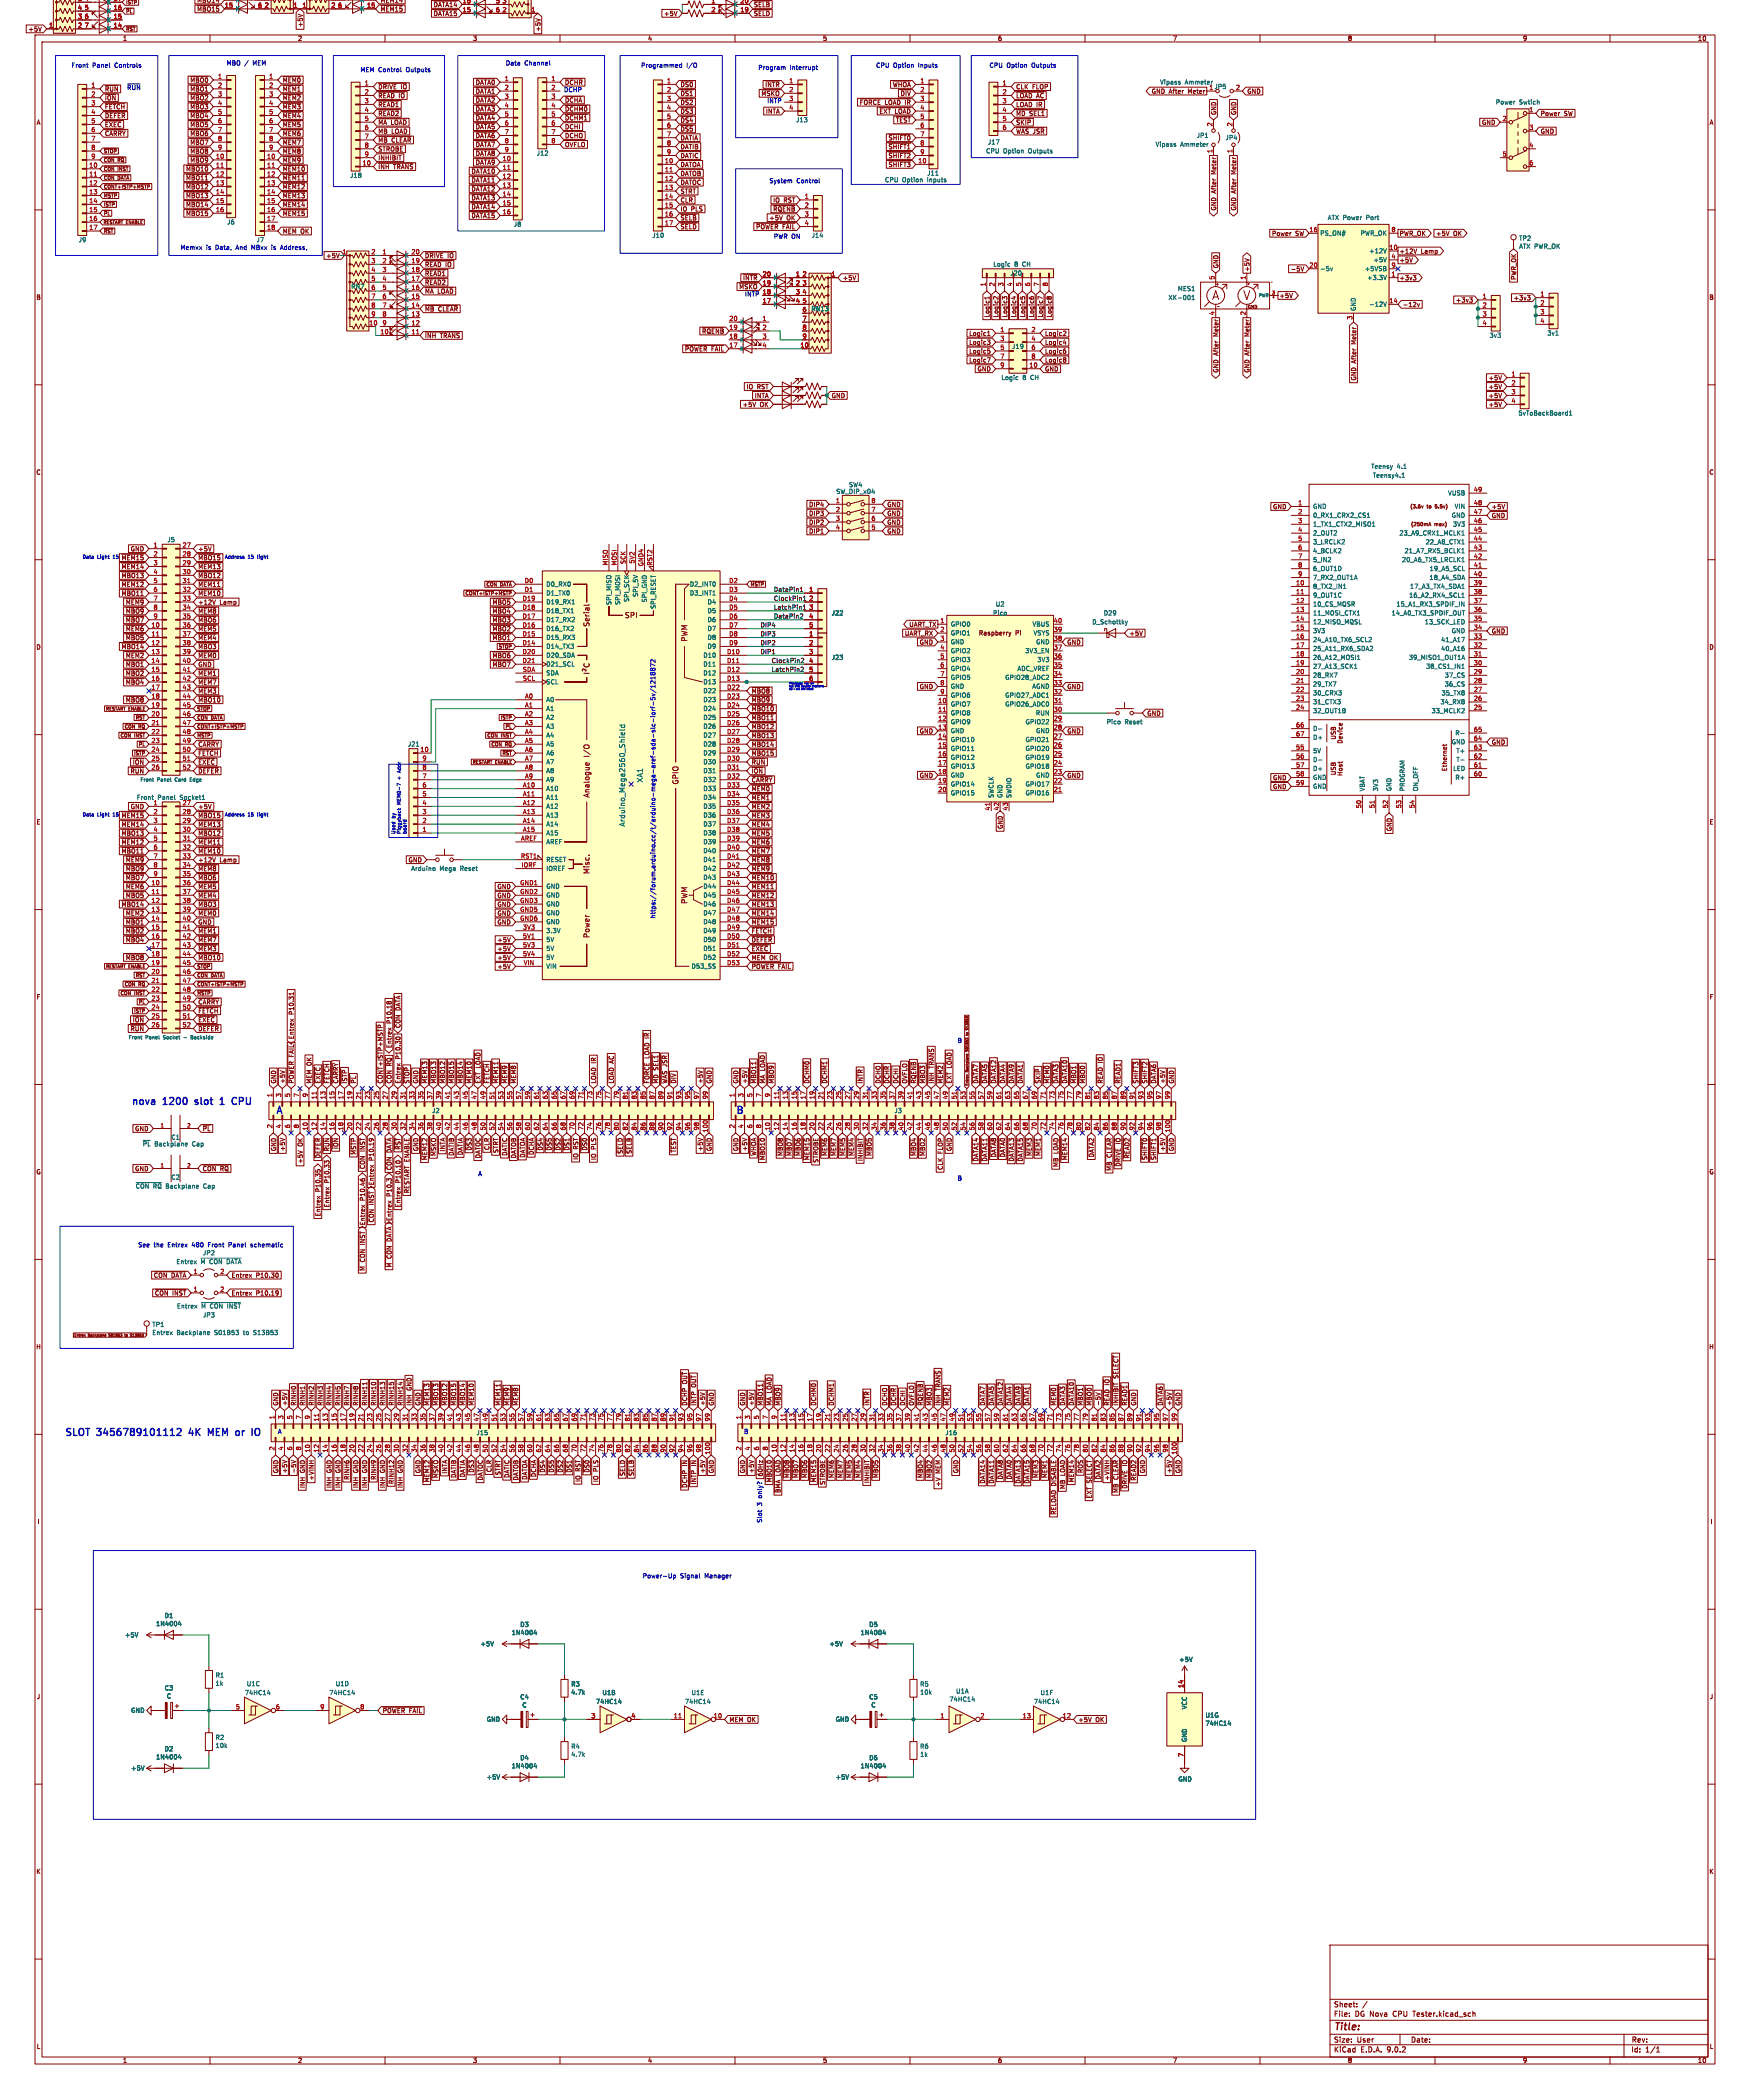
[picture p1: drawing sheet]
<svg xmlns="http://www.w3.org/2000/svg" width="500mm" height="600mm" viewBox="0 0 500 600" stroke-linecap="round" stroke-linejoin="round" font-family="sans-serif">
<defs><g id="words">
<g font-size="3.5" fill="#840000">
<text x="346.3" y="86">A</text>
<text x="355.2" y="86">V</text>
</g>
<g font-size="2.8" fill="#0000c2">
<text x="37.5" y="316">nova</text>
<text x="46.7" y="316">1200</text>
<text x="56.7" y="316">slot</text>
<text x="68.9" y="316">CPU</text>
<text x="78.7" y="318.5">A</text>
<text x="210.2" y="318.5">B</text>
<text x="18.4" y="410.6">SLOT</text>
<text x="27.9" y="410.6">3456789101112</text>
<text x="55" y="410.6">4K</text>
<text x="61.2" y="410.6">MEM</text>
<text x="69.9" y="410.6">or</text>
</g>
<text font-size="2.8" fill="#840000" x="381" y="580.9">Title:</text>
<g font-size="2.1" fill="#840000">
<text x="168.6" y="179.3" transform="rotate(-90 168.6 179.3)">Serial</text>
<text x="178.4" y="176.9">SPI</text>
<text x="196.6" y="183.6" transform="rotate(-90 196.6 183.6)">PWM</text>
<text x="168.6" y="216.5" transform="rotate(-90 168.6 216.5)">I/O</text>
<text x="194" y="224.4" transform="rotate(-90 194 224.4)">GPIO</text>
<text x="168.6" y="228.1" transform="rotate(-90 168.6 228.1)">Analogue</text>
<text x="168.6" y="250" transform="rotate(-90 168.6 250)">Misc.</text>
<text x="196.6" y="258.5" transform="rotate(-90 196.6 258.5)">PWM</text>
<text x="168.6" y="268.2" transform="rotate(-90 168.6 268.2)">Power</text>
<text x="381" y="574">Sheet:</text>
<text x="381" y="576.7">File:</text>
<text x="387.1" y="576.7">DG Nova</text>
<text x="398.1" y="576.7">CPU Tester.kicad_sch</text>
<text x="381" y="586.9">KiCad</text>
<text x="381" y="584.1">Size:</text>
<text x="387.7" y="584.1">User</text>
<text x="388.7" y="586.9">E.D.A.</text>
<text x="396.3" y="586.9">9.0.2</text>
<text x="403" y="584.1">Date:</text>
<text x="466" y="584.3">Rev:</text>
<text x="466" y="586.9">Id:</text>
<text x="470.1" y="586.9">1/1</text>
</g>
<g font-size="2.1" fill="#006464">
<text x="183.9" y="223.8" transform="rotate(-90 183.9 223.8)">XA1</text>
<text x="178.8" y="236.4" transform="rotate(-90 178.8 236.4)">Arduino_Mega2560_Shield</text>
</g>
<g font-size="1.8" fill="#840000">
<text x="75.5" y="-.3">3</text>
<text x="94.5" y="-.3">3</text>
<text x="135.1" y="-.4">K</text>
<text x="56.2" y="1">~{MBO14}</text>
<text x="56.2" y="3.5">~{MBO15}</text>
<text x="108.6" y="3.5">~{MEM15}</text>
<text x="108.6" y="1">~{MEM14}</text>
<text x="123.8" y="4.8">~{DATA15}</text>
<text x="123.8" y="2.2">~{DATA14}</text>
<text x="189.6" y="4.8">+5V</text>
<text x="215.3" y="2.2">~{SELB}</text>
<text x="215.3" y="4.8">~{SELD}</text>
<text x="8" y="9.2">+5V</text>
<text x="35" y="11.9">1</text>
<text x="85" y="11.9">2</text>
<text x="86.7" y="7.9" transform="rotate(-90 86.7 7.9)">+5V</text>
<text x="135" y="11.9">3</text>
<text x="154.6" y="9.2" transform="rotate(-90 154.6 9.2)">+5V</text>
<text x="185" y="11.9">4</text>
<text x="235" y="11.9">5</text>
<text x="285" y="11.9">6</text>
<text x="335" y="11.9">7</text>
<text x="385" y="11.9">8</text>
<text x="435" y="11.9">9</text>
<text x="485" y="11.9">10</text>
<text x="54.2" y="23.8">~{MBO0}</text>
<text x="80.6" y="23.8">~{MEM0}</text>
<text x="29.8" y="28.9">~{ION}</text>
<text x="29.8" y="26.4">~{RUN}</text>
<text x="54.2" y="28.9">~{MBO2}</text>
<text x="54.2" y="26.4">~{MBO1}</text>
<text x="80.6" y="26.4">~{MEM1}</text>
<text x="80.6" y="28.9">~{MEM2}</text>
<text x="107.9" y="28.3">~{READ IO}</text>
<text x="107.9" y="25.7">~{DRIVE</text>
<text x="116.3" y="25.7">IO}</text>
<text x="135.8" y="24.4">~{DATA0}</text>
<text x="135.8" y="27">~{DATA1}</text>
<text x="135.8" y="29.5">~{DATA2}</text>
<text x="161.3" y="29.5">~{DCHA}</text>
<text x="161.3" y="24.4">~{DCHR}</text>
<text x="194.3" y="25.1">~{DS0}</text>
<text x="194.3" y="27.6">~{DS1}</text>
<text x="217.4" y="27.6">~{MSKO}</text>
<text x="218.5" y="25.1">~{INTR}</text>
<text x="254.9" y="25.1">~{WHOA}</text>
<text x="257.2" y="27.6">~{DIV}</text>
<text x="290.2" y="28.3">~{LOAD AC}</text>
<text x="290.2" y="25.7">CLK</text>
<text x="294.9" y="25.7">FLOP</text>
<text x="328.9" y="27">GND After</text>
<text x="339.6" y="27">Meter</text>
<text x="356.2" y="27">GND</text>
<text x="10.3" y="35.9">A</text>
<text x="29.8" y="34">~{DEFER}</text>
<text x="29.8" y="31.4">~{FETCH}</text>
<text x="54.2" y="31.4">~{MBO3}</text>
<text x="54.2" y="34">~{MBO4}</text>
<text x="80.6" y="34">~{MEM4}</text>
<text x="80.6" y="31.4">~{MEM3}</text>
<text x="107.9" y="30.8">~{READ1}</text>
<text x="107.9" y="33.3">~{READ2}</text>
<text x="107.9" y="35.9">~{MA LOAD}</text>
<text x="135.8" y="32.1">~{DATA3}</text>
<text x="135.8" y="34.6">~{DATA4}</text>
<text x="161.3" y="34.6">~{DCHM1}</text>
<text x="161.3" y="32.1">~{DCHM0}</text>
<text x="194.3" y="30.2">~{DS2}</text>
<text x="194.3" y="35.2">~{DS4}</text>
<text x="194.3" y="32.7">~{DS3}</text>
<text x="218.7" y="32.7">INTA</text>
<text x="245.5" y="30.2">~{FORCE LOAD IR}</text>
<text x="251.1" y="32.7">~{EXT LOAD}</text>
<text x="255.9" y="35.2">~{TEST}</text>
<text x="290.2" y="35.9">~{SKIP}</text>
<text x="290.2" y="33.3">~{MD</text>
<text x="290.2" y="30.8">LOAD IR</text>
<text x="295.8" y="33.3">SEL1}</text>
<text x="347.7" y="33" transform="rotate(-90 347.7 33)">GND</text>
<text x="353.4" y="33" transform="rotate(-90 353.4 33)">GND</text>
<text x="423.3" y="35.9">GND</text>
<text x="440.1" y="33.3">Power</text>
<text x="446.9" y="33.3">SW</text>
<text x="488.3" y="35.9">A</text>
<text x="29.8" y="36.5">~{EXEC}</text>
<text x="29.8" y="39.1">~{CARRY}</text>
<text x="54.2" y="39.1">~{MBO6}</text>
<text x="54.2" y="36.5">~{MBO5}</text>
<text x="54.2" y="41.6">~{MBO7}</text>
<text x="80.6" y="41.6">~{MEM7}</text>
<text x="80.6" y="36.5">~{MEM5}</text>
<text x="80.6" y="39.1">~{MEM6}</text>
<text x="107.9" y="41">~{MB</text>
<text x="107.9" y="38.4">MB</text>
<text x="111.8" y="38.4">LOAD</text>
<text x="113.6" y="41">CLEAR}</text>
<text x="135.8" y="37.1">~{DATA5}</text>
<text x="135.8" y="39.7">~{DATA6}</text>
<text x="161.3" y="37.1">DCHI</text>
<text x="161.3" y="39.7">DCHO</text>
<text x="194.3" y="40.3">DATIA</text>
<text x="194.3" y="37.8">~{DS5}</text>
<text x="253.7" y="40.3">~{SHIFT0}</text>
<text x="290.2" y="38.4">~{WAS JSR}</text>
<text x="440.1" y="38.4">GND</text>
<text x="54.2" y="46.7">~{MBO9}</text>
<text x="54.2" y="44.1">~{MBO8}</text>
<text x="80.6" y="46.7">~{MEM9}</text>
<text x="80.6" y="44.1">~{MEM8}</text>
<text x="107.9" y="43.5">STROBE</text>
<text x="107.9" y="46">INHIBIT</text>
<text x="135.8" y="47.3">~{DATA9}</text>
<text x="135.8" y="42.2">~{DATA7}</text>
<text x="135.8" y="44.8">~{DATA8}</text>
<text x="161.3" y="42.2">OVFLO</text>
<text x="194.3" y="47.9">DATOA</text>
<text x="194.3" y="45.4">DATIC</text>
<text x="194.3" y="42.9">DATIB</text>
<text x="253.7" y="45.4">~{SHIFT2}</text>
<text x="253.7" y="42.9">~{SHIFT1}</text>
<text x="253.7" y="47.9">~{SHIFT3}</text>
<text x="53" y="49.2">~{MBO10}</text>
<text x="53" y="51.8">~{MBO11}</text>
<text x="80.6" y="49.2">~{MEM10}</text>
<text x="80.6" y="51.8">~{MEM11}</text>
<text x="107.9" y="48.6">~{INH</text>
<text x="114.1" y="48.6">TRANS}</text>
<text x="134.6" y="49.8">~{DATA10}</text>
<text x="134.6" y="52.4">~{DATA11}</text>
<text x="194.3" y="53">DATOC</text>
<text x="194.3" y="50.5">DATOB</text>
<text x="347.7" y="49.7" transform="rotate(-90 347.7 49.7)">Meter</text>
<text x="353.4" y="49.7" transform="rotate(-90 353.4 49.7)">Meter</text>
<text x="53" y="54.3">~{MBO12}</text>
<text x="53" y="59.4">~{MBO14}</text>
<text x="53" y="56.8">~{MBO13}</text>
<text x="80.6" y="59.4">~{MEM14}</text>
<text x="80.6" y="54.3">~{MEM12}</text>
<text x="80.6" y="56.8">~{MEM13}</text>
<text x="134.6" y="54.9">~{DATA12}</text>
<text x="134.6" y="57.5">~{DATA13}</text>
<text x="194.3" y="58.1">CLR</text>
<text x="194.3" y="55.6">STRT</text>
<text x="220.8" y="58.1">IO</text>
<text x="223.9" y="58.1">RST</text>
<text x="53" y="61.9">~{MBO15}</text>
<text x="80.6" y="61.9">~{MEM15}</text>
<text x="134.6" y="62.5">~{DATA15}</text>
<text x="134.6" y="60">~{DATA14}</text>
<text x="194.3" y="60.6">IO</text>
<text x="194.3" y="63.2">~{SELB}</text>
<text x="194.3" y="65.7">~{SELD}</text>
<text x="197.4" y="60.6">PLS</text>
<text x="215.9" y="65.7">~{POWER FAIL}</text>
<text x="219.7" y="63.2">+5V</text>
<text x="220.8" y="60.6">~{RQENB}</text>
<text x="224.7" y="63.2">OK</text>
<text x="347.7" y="60.3" transform="rotate(-90 347.7 60.3)">GND After</text>
<text x="353.4" y="60.3" transform="rotate(-90 353.4 60.3)">GND After</text>
<text x="80.6" y="67">MEM OK</text>
<text x="363.3" y="67.6">Power</text>
<text x="370.1" y="67.6">SW</text>
<text x="399.7" y="67.6">PWR_OK</text>
<text x="410.2" y="67.6">+5V</text>
<text x="415.2" y="67.6">OK</text>
<text x="93.1" y="74">+5V</text>
<text x="121.3" y="74">~{DRIVE</text>
<text x="121.3" y="76.5">~{READ IO}</text>
<text x="129.6" y="74">IO}</text>
<text x="348.3" y="76.8" transform="rotate(-90 348.3 76.8)">GND</text>
<text x="357.2" y="77.8" transform="rotate(-90 357.2 77.8)">+5V</text>
<text x="368.7" y="77.8">-5V</text>
<text x="399.7" y="75.2">+5V</text>
<text x="399.7" y="72.7">+12V</text>
<text x="406" y="72.7">Lamp</text>
<text x="121.3" y="79.1">~{READ1}</text>
<text x="121.3" y="81.6">~{READ2}</text>
<text x="211.1" y="82.9">~{MSKO}</text>
<text x="212.2" y="80.3">~{INTR}</text>
<text x="240.7" y="80.3">+5V</text>
<text x="399.7" y="80.3">+3v3</text>
<text x="433.4" y="80.2" transform="rotate(-90 433.4 80.2)">PWR_OK</text>
<text x="10.3" y="85.9">B</text>
<text x="121.3" y="89.2">~{MB</text>
<text x="121.3" y="84.1">~{MA LOAD}</text>
<text x="126.9" y="89.2">CLEAR}</text>
<text x="365.4" y="85.4">+5V</text>
<text x="400.7" y="87.9">-12v</text>
<text x="415.8" y="86.7">+3v3</text>
<text x="432.4" y="86">+3v3</text>
<text x="488.3" y="85.9">B</text>
<text x="200.5" y="95.6">~{RQENB}</text>
<text x="282.9" y="90.9" transform="rotate(-90 282.9 90.9)">Logic1</text>
<text x="285.4" y="90.9" transform="rotate(-90 285.4 90.9)">Logic2</text>
<text x="288" y="90.9" transform="rotate(-90 288 90.9)">Logic3</text>
<text x="290.5" y="90.9" transform="rotate(-90 290.5 90.9)">Logic4</text>
<text x="293.1" y="90.9" transform="rotate(-90 293.1 90.9)">Logic5</text>
<text x="295.6" y="90.9" transform="rotate(-90 295.6 90.9)">Logic6</text>
<text x="298.1" y="90.9" transform="rotate(-90 298.1 90.9)">Logic7</text>
<text x="300.7" y="90.9" transform="rotate(-90 300.7 90.9)">Logic8</text>
<text x="121.3" y="96.8">~{INH</text>
<text x="127.5" y="96.8">TRANS}</text>
<text x="195.6" y="100.6">~{POWER FAIL}</text>
<text x="276.8" y="98.7">Logic3</text>
<text x="276.8" y="96.2">Logic1</text>
<text x="276.8" y="101.3">Logic5</text>
<text x="298.4" y="101.3">Logic6</text>
<text x="298.4" y="96.2">Logic2</text>
<text x="298.4" y="98.7">Logic4</text>
<text x="348.3" y="96.1" transform="rotate(-90 348.3 96.1)">Meter</text>
<text x="357.2" y="96.1" transform="rotate(-90 357.2 96.1)">Meter</text>
<text x="387.7" y="98.3" transform="rotate(-90 387.7 98.3)">Meter</text>
<text x="276.8" y="103.8">Logic7</text>
<text x="279.1" y="106.4">GND</text>
<text x="298.4" y="106.4">GND</text>
<text x="298.4" y="103.8">Logic8</text>
<text x="348.3" y="106.7" transform="rotate(-90 348.3 106.7)">GND After</text>
<text x="357.2" y="106.7" transform="rotate(-90 357.2 106.7)">GND After</text>
<text x="213.2" y="111.4">IO</text>
<text x="215.5" y="114">INTA</text>
<text x="216.3" y="111.4">RST</text>
<text x="237.5" y="114">GND</text>
<text x="387.7" y="108.9" transform="rotate(-90 387.7 108.9)">GND After</text>
<text x="425.2" y="108.9">+5V</text>
<text x="425.2" y="111.4">+5V</text>
<text x="425.2" y="114">+5V</text>
<text x="212.1" y="116.5">+5V</text>
<text x="217.1" y="116.5">OK</text>
<text x="425.2" y="116.5">+5V</text>
<text x="10.3" y="135.9">C</text>
<text x="488.3" y="135.9">C</text>
<text x="231" y="147.6">DIP3</text>
<text x="231" y="145.1">DIP4</text>
<text x="253.4" y="147.6">GND</text>
<text x="253.4" y="145.1">GND</text>
<text x="363.6" y="145.7">GND</text>
<text x="426.1" y="145.7">+5V</text>
<text x="426.1" y="148.3">GND</text>
<text x="231" y="152.7">DIP1</text>
<text x="231" y="150.2">DIP2</text>
<text x="253.4" y="152.7">GND</text>
<text x="253.4" y="150.2">GND</text>
<text x="34.6" y="160.3">~{MEM15}</text>
<text x="37.2" y="157.8">GND</text>
<text x="56.5" y="157.8">+5V</text>
<text x="56.5" y="160.3">~{MBO15}</text>
<text x="34.6" y="165.4">~{MBO13}</text>
<text x="34.6" y="168">~{MEM12}</text>
<text x="34.6" y="162.9">~{MEM14}</text>
<text x="56.5" y="162.9">~{MEM13}</text>
<text x="56.5" y="165.4">~{MBO12}</text>
<text x="56.5" y="168">~{MEM11}</text>
<text x="34.6" y="170.5">~{MBO11}</text>
<text x="35.8" y="173">~{MEM9}</text>
<text x="56.5" y="173">+12V</text>
<text x="56.5" y="170.5">~{MEM10}</text>
<text x="62.8" y="173">Lamp</text>
<text x="140.6" y="173">~{MBO5}</text>
<text x="35.8" y="175.6">~{MBO9}</text>
<text x="35.8" y="178.1">~{MBO7}</text>
<text x="56.5" y="178.1">~{MBO6}</text>
<text x="56.5" y="175.6">~{MEM8}</text>
<text x="140.6" y="178.1">~{MBO3}</text>
<text x="140.6" y="175.6">~{MBO4}</text>
<text x="259.6" y="179.4">UART_TX</text>
<text x="10.3" y="185.9">D</text>
<text x="34.6" y="185.7">~{MBO14}</text>
<text x="35.8" y="183.2">~{MBO5}</text>
<text x="35.8" y="180.7">~{MEM6}</text>
<text x="56.5" y="185.7">~{MBO3}</text>
<text x="56.5" y="180.7">~{MEM5}</text>
<text x="56.5" y="183.2">~{MEM4}</text>
<text x="140.6" y="180.7">~{MBO2}</text>
<text x="140.6" y="183.2">~{MBO1}</text>
<text x="258.4" y="181.9">UART_RX</text>
<text x="262.6" y="184.5">GND</text>
<text x="279.5" y="181.8">Raspberry</text>
<text x="290.1" y="181.8">Pi</text>
<text x="304.8" y="184.5">GND</text>
<text x="322.6" y="181.9">+5V</text>
<text x="426.1" y="181.3">GND</text>
<text x="488.3" y="185.9">D</text>
<text x="35.8" y="190.8">~{MBO1}</text>
<text x="35.8" y="188.3">~{MEM2}</text>
<text x="56.5" y="188.3">~{MEM0}</text>
<text x="56.5" y="190.8">GND</text>
<text x="140.6" y="188.3">~{MBO6}</text>
<text x="140.6" y="190.8">~{MBO7}</text>
<text x="35.8" y="193.4">~{MBO2}</text>
<text x="35.8" y="195.9">~{MBO4}</text>
<text x="56.5" y="195.9">~{MEM7}</text>
<text x="56.5" y="193.4">~{MEM1}</text>
<text x="262.6" y="197.2">GND</text>
<text x="304.8" y="197.2">GND</text>
<text x="35.8" y="201">~{MBO8}</text>
<text x="56.5" y="201">~{MBO10}</text>
<text x="56.5" y="198.4">~{MEM3}</text>
<text x="214.6" y="198.4">~{MBO8}</text>
<text x="214.6" y="201">~{MBO9}</text>
<text x="214.6" y="203.5">~{MBO10}</text>
<text x="214.6" y="208.6">~{MBO12}</text>
<text x="214.6" y="206.1">~{MBO11}</text>
<text x="262.6" y="209.9">GND</text>
<text x="304.8" y="209.9">GND</text>
<text x="327.7" y="204.8">GND</text>
<text x="56.5" y="213.7">~{CARRY}</text>
<text x="214.6" y="213.7">~{MBO14}</text>
<text x="214.6" y="211.1">~{MBO13}</text>
<text x="381.9" y="211.6" transform="rotate(-90 381.9 211.6)">USB</text>
<text x="383.8" y="212.7" transform="rotate(-90 383.8 212.7)">Device</text>
<text x="426.1" y="213">GND</text>
<text x="37.1" y="221.3">~{RUN}</text>
<text x="37.8" y="218.8">~{ION}</text>
<text x="56.5" y="216.2">~{FETCH}</text>
<text x="56.5" y="221.3">~{DEFER}</text>
<text x="56.5" y="218.8">~{EXEC}</text>
<text x="214.6" y="221.3">~{ION}</text>
<text x="214.6" y="216.2">~{MBO15}</text>
<text x="214.6" y="218.8">~{RUN}</text>
<text x="381.9" y="221.7" transform="rotate(-90 381.9 221.7)">USB</text>
<text x="383.8" y="221.9" transform="rotate(-90 383.8 221.9)">Host</text>
<text x="413.6" y="220.6" transform="rotate(-90 413.6 220.6)">Ethernet</text>
<text x="214.6" y="223.8">~{CARRY}</text>
<text x="214.6" y="226.4">~{MEM0}</text>
<text x="262.6" y="222.6">GND</text>
<text x="304.8" y="222.6">GND</text>
<text x="363.6" y="223.2">GND</text>
<text x="363.6" y="225.7">GND</text>
<text x="34.6" y="234">~{MEM15}</text>
<text x="37.2" y="231.5">GND</text>
<text x="56.5" y="231.5">+5V</text>
<text x="56.5" y="234">~{MBO15}</text>
<text x="214.6" y="234">~{MEM3}</text>
<text x="214.6" y="231.5">~{MEM2}</text>
<text x="214.6" y="228.9">~{MEM1}</text>
<text x="10.3" y="235.9">E</text>
<text x="34.6" y="239.1">~{MBO13}</text>
<text x="34.6" y="236.5">~{MEM14}</text>
<text x="56.5" y="239.1">~{MBO12}</text>
<text x="56.5" y="236.5">~{MEM13}</text>
<text x="214.6" y="236.5">~{MEM4}</text>
<text x="214.6" y="239.1">~{MEM5}</text>
<text x="286.7" y="237.1" transform="rotate(-90 286.7 237.1)">GND</text>
<text x="397.8" y="237.8" transform="rotate(-90 397.8 237.8)">GND</text>
<text x="488.3" y="235.9">E</text>
<text x="34.6" y="244.2">~{MBO11}</text>
<text x="34.6" y="241.6">~{MEM12}</text>
<text x="56.5" y="244.2">~{MEM10}</text>
<text x="56.5" y="241.6">~{MEM11}</text>
<text x="214.6" y="241.6">~{MEM6}</text>
<text x="214.6" y="244.2">~{MEM7}</text>
<text x="35.8" y="249.2">~{MBO9}</text>
<text x="35.8" y="251.8">~{MBO7}</text>
<text x="35.8" y="246.7">~{MEM9}</text>
<text x="56.5" y="246.7">+12V</text>
<text x="56.5" y="251.8">~{MBO6}</text>
<text x="56.5" y="249.2">~{MEM8}</text>
<text x="62.8" y="246.7">Lamp</text>
<text x="116.6" y="246.7">GND</text>
<text x="214.6" y="249.2">~{MEM9}</text>
<text x="214.6" y="246.7">~{MEM8}</text>
<text x="214.6" y="251.8">~{MEM10}</text>
<text x="35.8" y="256.9">~{MBO5}</text>
<text x="35.8" y="254.3">~{MEM6}</text>
<text x="56.5" y="256.9">~{MEM4}</text>
<text x="56.5" y="254.3">~{MEM5}</text>
<text x="142" y="256.9">GND</text>
<text x="142" y="254.3">GND</text>
<text x="214.6" y="256.9">~{MEM12}</text>
<text x="214.6" y="254.3">~{MEM11}</text>
<text x="34.6" y="259.4">~{MBO14}</text>
<text x="35.8" y="261.9">~{MEM2}</text>
<text x="56.5" y="261.9">~{MEM0}</text>
<text x="56.5" y="259.4">~{MBO3}</text>
<text x="142" y="261.9">GND</text>
<text x="142" y="259.4">GND</text>
<text x="214.6" y="261.9">~{MEM14}</text>
<text x="214.6" y="259.4">~{MEM13}</text>
<text x="35.8" y="264.5">~{MBO1}</text>
<text x="35.8" y="267">~{MBO2}</text>
<text x="35.8" y="269.6">~{MBO4}</text>
<text x="56.5" y="267">~{MEM1}</text>
<text x="56.5" y="264.5">GND</text>
<text x="56.5" y="269.6">~{MEM7}</text>
<text x="142" y="269.6">+5V</text>
<text x="142" y="264.5">GND</text>
<text x="214.6" y="267">~{FETCH}</text>
<text x="214.6" y="269.6">~{DEFER}</text>
<text x="214.6" y="264.5">~{MEM15}</text>
<text x="35.8" y="274.6">~{MBO8}</text>
<text x="56.5" y="272.1">~{MEM3}</text>
<text x="56.5" y="274.6">~{MBO10}</text>
<text x="142" y="274.6">+5V</text>
<text x="142" y="272.1">+5V</text>
<text x="214.6" y="272.1">~{EXEC}</text>
<text x="214.6" y="274.6">MEM OK</text>
<text x="142" y="277.2">+5V</text>
<text x="214.6" y="277.2">~{POWER FAIL}</text>
<text x="10.3" y="285.9">F</text>
<text x="56.5" y="287.3">~{CARRY}</text>
<text x="114.6" y="287.1" transform="rotate(-90 114.6 287.1)">DATA}</text>
<text x="488.3" y="285.9">F</text>
<text x="37.8" y="292.4">~{ION}</text>
<text x="56.5" y="292.4">~{EXEC}</text>
<text x="56.5" y="289.9">~{FETCH}</text>
<text x="84.1" y="290.1" transform="rotate(-90 84.1 290.1)">P10.31</text>
<text x="112.1" y="292.6" transform="rotate(-90 112.1 292.6)">P10.18</text>
<text x="37.1" y="295">~{RUN}</text>
<text x="56.5" y="295">~{DEFER}</text>
<text x="84.1" y="297.2" transform="rotate(-90 84.1 297.2)">Entrex</text>
<text x="114.6" y="294" transform="rotate(-90 114.6 294)">~{CON</text>
<text x="112.1" y="303" transform="rotate(-90 112.1 303)">RQ}Entrex</text>
<text x="114.6" y="302.8" transform="rotate(-90 114.6 302.8)">P10.30</text>
<text x="188.3" y="304.2" transform="rotate(-90 188.3 304.2)">SEL1}</text>
<text x="267" y="303.7" transform="rotate(-90 267 303.7)">TRANS}</text>
<text x="79.1" y="309.9" transform="rotate(-90 79.1 309.9)">GND</text>
<text x="81.6" y="309.9" transform="rotate(-90 81.6 309.9)">+5V</text>
<text x="84.1" y="309.9" transform="rotate(-90 84.1 309.9)">~{POWER FAIL}</text>
<text x="89.2" y="309.9" transform="rotate(-90 89.2 309.9)">MEM OK</text>
<text x="91.8" y="309.9" transform="rotate(-90 91.8 309.9)">~{EXEC}</text>
<text x="94.3" y="309.9" transform="rotate(-90 94.3 309.9)">~{FETCH}</text>
<text x="96.8" y="309.9" transform="rotate(-90 96.8 309.9)">~{CARRY}</text>
<text x="99.4" y="309.9" transform="rotate(-90 99.4 309.9)">~{ISTP}</text>
<text x="101.9" y="309.9" transform="rotate(-90 101.9 309.9)">~{PL}</text>
<text x="109.5" y="309.9" transform="rotate(-90 109.5 309.9)">~{CONT+ISTP+MSTP}</text>
<text x="112.1" y="309.9" transform="rotate(-90 112.1 309.9)">~{CON</text>
<text x="114.6" y="309.9" transform="rotate(-90 114.6 309.9)">Entrex</text>
<text x="117.2" y="309.9" transform="rotate(-90 117.2 309.9)">~{STOP}</text>
<text x="119.7" y="309.9" transform="rotate(-90 119.7 309.9)">GND</text>
<text x="122.2" y="309.9" transform="rotate(-90 122.2 309.9)">~{MEM13}</text>
<text x="124.8" y="309.9" transform="rotate(-90 124.8 309.9)">~{MBO13}</text>
<text x="127.3" y="309.9" transform="rotate(-90 127.3 309.9)">~{MBO12}</text>
<text x="129.9" y="309.9" transform="rotate(-90 129.9 309.9)">~{MBO15}</text>
<text x="132.4" y="309.9" transform="rotate(-90 132.4 309.9)">~{MBO14}</text>
<text x="134.9" y="309.9" transform="rotate(-90 134.9 309.9)">~{MEM10}</text>
<text x="137.5" y="309.9" transform="rotate(-90 137.5 309.9)">~{EXT LOAD}</text>
<text x="140" y="309.9" transform="rotate(-90 140 309.9)">~{FETCH}</text>
<text x="142.6" y="309.9" transform="rotate(-90 142.6 309.9)">~{MEM11}</text>
<text x="145.1" y="309.9" transform="rotate(-90 145.1 309.9)">~{MEM9}</text>
<text x="147.6" y="309.9" transform="rotate(-90 147.6 309.9)">~{MEM8}</text>
<text x="170.5" y="309.9" transform="rotate(-90 170.5 309.9)">LOAD IR</text>
<text x="175.6" y="309.9" transform="rotate(-90 175.6 309.9)">~{LOAD AC}</text>
<text x="185.7" y="309.9" transform="rotate(-90 185.7 309.9)">~{FORCE LOAD IR}</text>
<text x="188.3" y="309.9" transform="rotate(-90 188.3 309.9)">~{MD</text>
<text x="190.8" y="309.9" transform="rotate(-90 190.8 309.9)">~{WAS JSR}</text>
<text x="193.4" y="309.9" transform="rotate(-90 193.4 309.9)">~{DIV}</text>
<text x="201" y="309.9" transform="rotate(-90 201 309.9)">+5V</text>
<text x="203.5" y="309.9" transform="rotate(-90 203.5 309.9)">GND</text>
<text x="211.1" y="309.9" transform="rotate(-90 211.1 309.9)">GND</text>
<text x="213.7" y="309.9" transform="rotate(-90 213.7 309.9)">+5V</text>
<text x="216.2" y="309.9" transform="rotate(-90 216.2 309.9)">~{MBO11}</text>
<text x="218.8" y="309.9" transform="rotate(-90 218.8 309.9)">~{MA LOAD}</text>
<text x="221.3" y="309.9" transform="rotate(-90 221.3 309.9)">~{MBO9}</text>
<text x="231.5" y="309.9" transform="rotate(-90 231.5 309.9)">~{DCHM0}</text>
<text x="236.5" y="309.9" transform="rotate(-90 236.5 309.9)">~{DCHM1}</text>
<text x="246.7" y="309.9" transform="rotate(-90 246.7 309.9)">~{INTR}</text>
<text x="251.8" y="309.9" transform="rotate(-90 251.8 309.9)">DCHO</text>
<text x="254.3" y="309.9" transform="rotate(-90 254.3 309.9)">~{DCHR}</text>
<text x="256.9" y="309.9" transform="rotate(-90 256.9 309.9)">DCHI</text>
<text x="259.4" y="309.9" transform="rotate(-90 259.4 309.9)">OVFLO</text>
<text x="261.9" y="309.9" transform="rotate(-90 261.9 309.9)">~{RQENB}</text>
<text x="264.5" y="309.9" transform="rotate(-90 264.5 309.9)">~{MBO3}</text>
<text x="267" y="309.9" transform="rotate(-90 267 309.9)">~{INH</text>
<text x="269.6" y="309.9" transform="rotate(-90 269.6 309.9)">~{MEM2}</text>
<text x="272.1" y="309.9" transform="rotate(-90 272.1 309.9)">~{EXT LOAD}</text>
<text x="279.7" y="309.9" transform="rotate(-90 279.7 309.9)">~{DATA7}</text>
<text x="282.3" y="309.9" transform="rotate(-90 282.3 309.9)">~{DATA5}</text>
<text x="284.8" y="309.9" transform="rotate(-90 284.8 309.9)">~{DATA12}</text>
<text x="287.3" y="309.9" transform="rotate(-90 287.3 309.9)">~{DATA4}</text>
<text x="289.9" y="309.9" transform="rotate(-90 289.9 309.9)">~{DATA9}</text>
<text x="292.4" y="309.9" transform="rotate(-90 292.4 309.9)">~{DATA1}</text>
<text x="297.5" y="309.9" transform="rotate(-90 297.5 309.9)">~{SKIP}</text>
<text x="300" y="309.9" transform="rotate(-90 300 309.9)">~{MEM0}</text>
<text x="302.6" y="309.9" transform="rotate(-90 302.6 309.9)">~{DATA3}</text>
<text x="305.1" y="309.9" transform="rotate(-90 305.1 309.9)">~{DATA10}</text>
<text x="307.7" y="309.9" transform="rotate(-90 307.7 309.9)">~{MBO1}</text>
<text x="310.2" y="309.9" transform="rotate(-90 310.2 309.9)">~{MBO0}</text>
<text x="315.3" y="309.9" transform="rotate(-90 315.3 309.9)">~{READ IO}</text>
<text x="320.4" y="309.9" transform="rotate(-90 320.4 309.9)">~{READ1}</text>
<text x="325.4" y="309.9" transform="rotate(-90 325.4 309.9)">~{SHIFT3}</text>
<text x="328" y="309.9" transform="rotate(-90 328 309.9)">~{SHIFT2}</text>
<text x="330.5" y="309.9" transform="rotate(-90 330.5 309.9)">~{DATA6}</text>
<text x="333.1" y="309.9" transform="rotate(-90 333.1 309.9)">+5V</text>
<text x="335.6" y="309.9" transform="rotate(-90 335.6 309.9)">GND</text>
<text x="38.5" y="323.5">GND</text>
<text x="57.8" y="323.5">~{PL}</text>
<text x="79.1" y="329.2" transform="rotate(-90 79.1 329.2)">GND</text>
<text x="81.6" y="329.2" transform="rotate(-90 81.6 329.2)">+5V</text>
<text x="86.7" y="327.7" transform="rotate(-90 86.7 327.7)">OK</text>
<text x="94.3" y="329.3" transform="rotate(-90 94.3 329.3)">~{RUN}</text>
<text x="96.8" y="328.6" transform="rotate(-90 96.8 328.6)">~{ION}</text>
<text x="104.5" y="327.5" transform="rotate(-90 104.5 327.5)">INST}</text>
<text x="112.1" y="327.8" transform="rotate(-90 112.1 327.8)">DATA}</text>
<text x="114.6" y="328.8" transform="rotate(-90 114.6 328.8)">~{RST}</text>
<text x="119.7" y="329.2" transform="rotate(-90 119.7 329.2)">GND</text>
<text x="127.3" y="329.3" transform="rotate(-90 127.3 329.3)">INTA</text>
<text x="134.9" y="329" transform="rotate(-90 134.9 329)">~{DS3}</text>
<text x="140" y="328.9" transform="rotate(-90 140 328.9)">CLR</text>
<text x="142.6" y="329.7" transform="rotate(-90 142.6 329.7)">STRT</text>
<text x="155.3" y="329" transform="rotate(-90 155.3 329)">~{DS4}</text>
<text x="157.8" y="329" transform="rotate(-90 157.8 329)">~{DS5}</text>
<text x="160.3" y="329" transform="rotate(-90 160.3 329)">~{DS2}</text>
<text x="162.9" y="329" transform="rotate(-90 162.9 329)">~{DS1}</text>
<text x="165.4" y="328.6" transform="rotate(-90 165.4 328.6)">RST</text>
<text x="168" y="329" transform="rotate(-90 168 329)">~{DS0}</text>
<text x="170.5" y="328.6" transform="rotate(-90 170.5 328.6)">PLS</text>
<text x="178.1" y="330" transform="rotate(-90 178.1 330)">~{SELD}</text>
<text x="180.7" y="330" transform="rotate(-90 180.7 330)">~{SELB}</text>
<text x="193.4" y="329.6" transform="rotate(-90 193.4 329.6)">~{TEST}</text>
<text x="201" y="329.2" transform="rotate(-90 201 329.2)">+5V</text>
<text x="203.5" y="329.2" transform="rotate(-90 203.5 329.2)">GND</text>
<text x="211.1" y="329.2" transform="rotate(-90 211.1 329.2)">GND</text>
<text x="213.7" y="329.2" transform="rotate(-90 213.7 329.2)">+5V</text>
<text x="269.6" y="329.8" transform="rotate(-90 269.6 329.8)">FLOP</text>
<text x="272.1" y="329.2" transform="rotate(-90 272.1 329.2)">GND</text>
<text x="302.6" y="329.8" transform="rotate(-90 302.6 329.8)">LOAD</text>
<text x="317.8" y="329.2" transform="rotate(-90 317.8 329.2)">CLEAR}</text>
<text x="320.4" y="325.3" transform="rotate(-90 320.4 325.3)">IO}</text>
<text x="333.1" y="329.2" transform="rotate(-90 333.1 329.2)">+5V</text>
<text x="335.6" y="329.2" transform="rotate(-90 335.6 329.2)">GND</text>
<text x="10.3" y="335.9">G</text>
<text x="38.5" y="335">GND</text>
<text x="57.8" y="335">~{CON</text>
<text x="64.6" y="335">RQ}</text>
<text x="86.7" y="332.8" transform="rotate(-90 86.7 332.8)">+5V</text>
<text x="91.8" y="331.2" transform="rotate(-90 91.8 331.2)">~{DEFER}</text>
<text x="101.9" y="330.2" transform="rotate(-90 101.9 330.2)">~{MSTP}</text>
<text x="104.5" y="334.3" transform="rotate(-90 104.5 334.3)">~{CON</text>
<text x="107" y="331.8" transform="rotate(-90 107 331.8)">P10.19</text>
<text x="112.1" y="334.6" transform="rotate(-90 112.1 334.6)">~{CON</text>
<text x="122.2" y="331.8" transform="rotate(-90 122.2 331.8)">~{MEM12}</text>
<text x="124.8" y="330.6" transform="rotate(-90 124.8 330.6)">~{MSKO}</text>
<text x="129.9" y="330.5" transform="rotate(-90 129.9 330.5)">DATIB</text>
<text x="132.4" y="330.3" transform="rotate(-90 132.4 330.3)">DATIA</text>
<text x="137.5" y="331.2" transform="rotate(-90 137.5 331.2)">DATOC</text>
<text x="145.1" y="330.5" transform="rotate(-90 145.1 330.5)">DATIC</text>
<text x="147.6" y="331.2" transform="rotate(-90 147.6 331.2)">DATOB</text>
<text x="150.2" y="331.1" transform="rotate(-90 150.2 331.1)">DATOA</text>
<text x="152.7" y="330.3" transform="rotate(-90 152.7 330.3)">~{DCHA}</text>
<text x="165.4" y="331.7" transform="rotate(-90 165.4 331.7)">IO</text>
<text x="170.5" y="331.7" transform="rotate(-90 170.5 331.7)">IO</text>
<text x="216.2" y="330.5" transform="rotate(-90 216.2 330.5)">~{WHOA}</text>
<text x="218.8" y="331.8" transform="rotate(-90 218.8 331.8)">~{MBO10}</text>
<text x="223.8" y="330.6" transform="rotate(-90 223.8 330.6)">~{MBO8}</text>
<text x="226.4" y="330.6" transform="rotate(-90 226.4 330.6)">~{MBO7}</text>
<text x="228.9" y="330.6" transform="rotate(-90 228.9 330.6)">~{MBO6}</text>
<text x="231.5" y="331.8" transform="rotate(-90 231.5 331.8)">~{MEM15}</text>
<text x="234" y="332.5" transform="rotate(-90 234 332.5)">STROBE</text>
<text x="236.5" y="330.6" transform="rotate(-90 236.5 330.6)">~{MEM6}</text>
<text x="239.1" y="330.6" transform="rotate(-90 239.1 330.6)">~{MEM7}</text>
<text x="241.6" y="330.6" transform="rotate(-90 241.6 330.6)">~{MEM5}</text>
<text x="244.2" y="330.6" transform="rotate(-90 244.2 330.6)">~{MEM4}</text>
<text x="246.7" y="332" transform="rotate(-90 246.7 332)">INHIBIT</text>
<text x="249.2" y="330.6" transform="rotate(-90 249.2 330.6)">~{MBO5}</text>
<text x="261.9" y="330.6" transform="rotate(-90 261.9 330.6)">~{MBO4}</text>
<text x="264.5" y="330.6" transform="rotate(-90 264.5 330.6)">~{MBO2}</text>
<text x="269.6" y="334.6" transform="rotate(-90 269.6 334.6)">CLK</text>
<text x="279.7" y="332.2" transform="rotate(-90 279.7 332.2)">~{DATA14}</text>
<text x="282.3" y="332.2" transform="rotate(-90 282.3 332.2)">~{DATA11}</text>
<text x="284.8" y="330.9" transform="rotate(-90 284.8 330.9)">~{DATA8}</text>
<text x="287.3" y="330.9" transform="rotate(-90 287.3 330.9)">~{DATA0}</text>
<text x="289.9" y="332.2" transform="rotate(-90 289.9 332.2)">~{DATA13}</text>
<text x="292.4" y="332.2" transform="rotate(-90 292.4 332.2)">~{DATA15}</text>
<text x="295" y="330.6" transform="rotate(-90 295 330.6)">~{MEM3}</text>
<text x="297.5" y="330.6" transform="rotate(-90 297.5 330.6)">~{MEM1}</text>
<text x="302.6" y="333.7" transform="rotate(-90 302.6 333.7)">MB</text>
<text x="305.1" y="331.8" transform="rotate(-90 305.1 331.8)">~{MEM14}</text>
<text x="312.7" y="330.9" transform="rotate(-90 312.7 330.9)">~{DATA2}</text>
<text x="317.8" y="334.8" transform="rotate(-90 317.8 334.8)">~{MB</text>
<text x="320.4" y="333.6" transform="rotate(-90 320.4 333.6)">~{DRIVE</text>
<text x="322.9" y="331.3" transform="rotate(-90 322.9 331.3)">~{READ2}</text>
<text x="328" y="331.7" transform="rotate(-90 328 331.7)">~{SHIFT0}</text>
<text x="330.5" y="331.7" transform="rotate(-90 330.5 331.7)">~{SHIFT1}</text>
<text x="488.3" y="335.9">G</text>
<text x="91.8" y="340.7" transform="rotate(-90 91.8 340.7)">P10.35</text>
<text x="94.3" y="338.2" transform="rotate(-90 94.3 338.2)">P10.33</text>
<text x="107" y="338.9" transform="rotate(-90 107 338.9)">Entrex</text>
<text x="114.6" y="338.2" transform="rotate(-90 114.6 338.2)">P10.10</text>
<text x="117.2" y="341.2" transform="rotate(-90 117.2 341.2)">RESTART ENABLE</text>
<text x="91.8" y="347.8" transform="rotate(-90 91.8 347.8)">Entrex</text>
<text x="94.3" y="345.3" transform="rotate(-90 94.3 345.3)">Entrex</text>
<text x="104.5" y="343.3" transform="rotate(-90 104.5 343.3)">P10.46</text>
<text x="107" y="342.7" transform="rotate(-90 107 342.7)">INST}</text>
<text x="112.1" y="342.1" transform="rotate(-90 112.1 342.1)">P10.3</text>
<text x="114.6" y="345.3" transform="rotate(-90 114.6 345.3)">Entrex</text>
<text x="104.5" y="350.4" transform="rotate(-90 104.5 350.4)">Entrex</text>
<text x="107" y="349.6" transform="rotate(-90 107 349.6)">~{CON</text>
<text x="112.1" y="349.1" transform="rotate(-90 112.1 349.1)">Entrex</text>
<text x="104.5" y="359" transform="rotate(-90 104.5 359)">CON INST}</text>
<text x="112.1" y="358.1" transform="rotate(-90 112.1 358.1)">CON DATA}</text>
<text x="43.8" y="365.4">~{CON</text>
<text x="50.7" y="365.4">DATA}</text>
<text x="66" y="365.4">Entrex</text>
<text x="73.1" y="365.4">P10.30</text>
<text x="104.5" y="363.4" transform="rotate(-90 104.5 363.4)">~{M</text>
<text x="112.1" y="362.5" transform="rotate(-90 112.1 362.5)">~{M</text>
<text x="44.1" y="370.5">~{CON</text>
<text x="51" y="370.5">INST}</text>
<text x="66" y="370.5">Entrex</text>
<text x="73.1" y="370.5">P10.19</text>
<text x="10.2" y="385.9">H</text>
<text x="488.2" y="385.9">H</text>
<text x="196.5" y="393.9" transform="rotate(-90 196.5 393.9)">OUT}</text>
<text x="199.1" y="394.9" transform="rotate(-90 199.1 394.9)">OUT}</text>
<text x="268.9" y="395.8" transform="rotate(-90 268.9 395.8)">TRANS}</text>
<text x="319.7" y="392.3" transform="rotate(-90 319.7 392.3)">SELECT}</text>
<text x="79.7" y="402" transform="rotate(-90 79.7 402)">GND</text>
<text x="82.2" y="402" transform="rotate(-90 82.2 402)">+5V</text>
<text x="84.8" y="402" transform="rotate(-90 84.8 402)">RINH0</text>
<text x="87.3" y="402" transform="rotate(-90 87.3 402)">RINH1</text>
<text x="89.9" y="402" transform="rotate(-90 89.9 402)">RINH2</text>
<text x="92.4" y="402" transform="rotate(-90 92.4 402)">RINH3</text>
<text x="94.9" y="402" transform="rotate(-90 94.9 402)">RINH4</text>
<text x="97.5" y="402" transform="rotate(-90 97.5 402)">RINH5</text>
<text x="100" y="402" transform="rotate(-90 100 402)">RINH7</text>
<text x="102.6" y="402" transform="rotate(-90 102.6 402)">RINH8</text>
<text x="105.1" y="402" transform="rotate(-90 105.1 402)">RINH11</text>
<text x="107.6" y="402" transform="rotate(-90 107.6 402)">RINH10</text>
<text x="110.2" y="402" transform="rotate(-90 110.2 402)">RINH13</text>
<text x="112.7" y="402" transform="rotate(-90 112.7 402)">RINH15</text>
<text x="115.3" y="402" transform="rotate(-90 115.3 402)">RINH14</text>
<text x="117.8" y="402" transform="rotate(-90 117.8 402)">INH</text>
<text x="117.8" y="397.5" transform="rotate(-90 117.8 397.5)">GND</text>
<text x="120.3" y="402" transform="rotate(-90 120.3 402)">GND</text>
<text x="122.9" y="402" transform="rotate(-90 122.9 402)">~{MEM13}</text>
<text x="125.4" y="402" transform="rotate(-90 125.4 402)">~{MBO13}</text>
<text x="128" y="402" transform="rotate(-90 128 402)">~{MBO12}</text>
<text x="130.5" y="402" transform="rotate(-90 130.5 402)">~{MBO15}</text>
<text x="133" y="402" transform="rotate(-90 133 402)">~{MBO14}</text>
<text x="135.6" y="402" transform="rotate(-90 135.6 402)">~{MEM10}</text>
<text x="143.2" y="402" transform="rotate(-90 143.2 402)">~{MEM11}</text>
<text x="145.7" y="402" transform="rotate(-90 145.7 402)">~{MEM9}</text>
<text x="148.3" y="402" transform="rotate(-90 148.3 402)">~{MEM8}</text>
<text x="196.5" y="402" transform="rotate(-90 196.5 402)">~{DCHP</text>
<text x="199.1" y="402" transform="rotate(-90 199.1 402)">~{INTP</text>
<text x="201.6" y="402" transform="rotate(-90 201.6 402)">+5V</text>
<text x="204.2" y="402" transform="rotate(-90 204.2 402)">GND</text>
<text x="213" y="402" transform="rotate(-90 213 402)">GND</text>
<text x="215.6" y="402" transform="rotate(-90 215.6 402)">+5V</text>
<text x="218.1" y="402" transform="rotate(-90 218.1 402)">~{MBO11}</text>
<text x="220.7" y="402" transform="rotate(-90 220.7 402)">~{MA LOAD}</text>
<text x="223.2" y="402" transform="rotate(-90 223.2 402)">~{MBO9}</text>
<text x="233.4" y="402" transform="rotate(-90 233.4 402)">~{DCHM0}</text>
<text x="238.4" y="402" transform="rotate(-90 238.4 402)">~{DCHM1}</text>
<text x="248.6" y="402" transform="rotate(-90 248.6 402)">~{INTR}</text>
<text x="253.7" y="402" transform="rotate(-90 253.7 402)">DCHO</text>
<text x="256.2" y="402" transform="rotate(-90 256.2 402)">~{DCHR}</text>
<text x="258.8" y="402" transform="rotate(-90 258.8 402)">DCHI</text>
<text x="261.3" y="402" transform="rotate(-90 261.3 402)">OVFLO</text>
<text x="263.8" y="402" transform="rotate(-90 263.8 402)">~{RQENB}</text>
<text x="266.4" y="402" transform="rotate(-90 266.4 402)">~{MBO3}</text>
<text x="268.9" y="402" transform="rotate(-90 268.9 402)">~{INH</text>
<text x="271.5" y="402" transform="rotate(-90 271.5 402)">~{MEM2}</text>
<text x="281.6" y="402" transform="rotate(-90 281.6 402)">~{DATA7}</text>
<text x="284.2" y="402" transform="rotate(-90 284.2 402)">~{DATA5}</text>
<text x="286.7" y="402" transform="rotate(-90 286.7 402)">~{DATA12}</text>
<text x="289.2" y="402" transform="rotate(-90 289.2 402)">~{DATA4}</text>
<text x="291.8" y="402" transform="rotate(-90 291.8 402)">~{DATA9}</text>
<text x="294.3" y="402" transform="rotate(-90 294.3 402)">~{DATA1}</text>
<text x="301.9" y="402" transform="rotate(-90 301.9 402)">~{MEM0}</text>
<text x="304.5" y="402" transform="rotate(-90 304.5 402)">~{DATA3}</text>
<text x="307" y="402" transform="rotate(-90 307 402)">~{DATA10}</text>
<text x="309.6" y="402" transform="rotate(-90 309.6 402)">~{MBO1}</text>
<text x="312.1" y="402" transform="rotate(-90 312.1 402)">~{MBO0}</text>
<text x="314.6" y="402" transform="rotate(-90 314.6 402)">-5V</text>
<text x="317.2" y="402" transform="rotate(-90 317.2 402)">~{READ IO}</text>
<text x="319.7" y="402" transform="rotate(-90 319.7 402)">~{INHIBIT</text>
<text x="322.3" y="402" transform="rotate(-90 322.3 402)">~{READ1}</text>
<text x="324.8" y="402" transform="rotate(-90 324.8 402)">GND</text>
<text x="332.4" y="402" transform="rotate(-90 332.4 402)">~{DATA6}</text>
<text x="335" y="402" transform="rotate(-90 335 402)">+5V</text>
<text x="337.5" y="402" transform="rotate(-90 337.5 402)">GND</text>
<text x="322.3" y="417.4" transform="rotate(-90 322.3 417.4)">IO}</text>
<text x="79.7" y="421.3" transform="rotate(-90 79.7 421.3)">GND</text>
<text x="82.2" y="421.3" transform="rotate(-90 82.2 421.3)">+5V</text>
<text x="84.8" y="421.3" transform="rotate(-90 84.8 421.3)">-5V</text>
<text x="87.3" y="425.5" transform="rotate(-90 87.3 425.5)">INH</text>
<text x="87.3" y="421.1" transform="rotate(-90 87.3 421.1)">GND</text>
<text x="89.9" y="423.3" transform="rotate(-90 89.9 423.3)">+VINH</text>
<text x="94.9" y="425.5" transform="rotate(-90 94.9 425.5)">INH</text>
<text x="94.9" y="421.1" transform="rotate(-90 94.9 421.1)">GND</text>
<text x="97.5" y="425.5" transform="rotate(-90 97.5 425.5)">INH</text>
<text x="97.5" y="421.1" transform="rotate(-90 97.5 421.1)">GND</text>
<text x="100" y="423.1" transform="rotate(-90 100 423.1)">RINH6</text>
<text x="102.6" y="425.5" transform="rotate(-90 102.6 425.5)">INH</text>
<text x="102.6" y="421.1" transform="rotate(-90 102.6 421.1)">GND</text>
<text x="105.1" y="425.5" transform="rotate(-90 105.1 425.5)">INH</text>
<text x="105.1" y="421.1" transform="rotate(-90 105.1 421.1)">GND</text>
<text x="107.6" y="423.1" transform="rotate(-90 107.6 423.1)">RINH9</text>
<text x="110.2" y="425.5" transform="rotate(-90 110.2 425.5)">INH</text>
<text x="110.2" y="421.1" transform="rotate(-90 110.2 421.1)">GND</text>
<text x="112.7" y="424.4" transform="rotate(-90 112.7 424.4)">RINH12</text>
<text x="115.3" y="425.5" transform="rotate(-90 115.3 425.5)">INH</text>
<text x="115.3" y="421.1" transform="rotate(-90 115.3 421.1)">GND</text>
<text x="120.3" y="421.3" transform="rotate(-90 120.3 421.3)">GND</text>
<text x="122.9" y="423.9" transform="rotate(-90 122.9 423.9)">~{MEM12}</text>
<text x="125.4" y="422.7" transform="rotate(-90 125.4 422.7)">~{MSKO}</text>
<text x="128" y="421.4" transform="rotate(-90 128 421.4)">INTA</text>
<text x="130.5" y="422.6" transform="rotate(-90 130.5 422.6)">DATIB</text>
<text x="133" y="422.4" transform="rotate(-90 133 422.4)">DATIA</text>
<text x="135.6" y="421.1" transform="rotate(-90 135.6 421.1)">~{DS3}</text>
<text x="138.1" y="423.3" transform="rotate(-90 138.1 423.3)">DATOC</text>
<text x="140.7" y="421" transform="rotate(-90 140.7 421)">CLR</text>
<text x="143.2" y="421.8" transform="rotate(-90 143.2 421.8)">STRT</text>
<text x="145.7" y="422.6" transform="rotate(-90 145.7 422.6)">DATIC</text>
<text x="148.3" y="423.3" transform="rotate(-90 148.3 423.3)">DATOB</text>
<text x="150.8" y="423.1" transform="rotate(-90 150.8 423.1)">DATOA</text>
<text x="153.4" y="422.4" transform="rotate(-90 153.4 422.4)">~{DCHA}</text>
<text x="155.9" y="421.1" transform="rotate(-90 155.9 421.1)">~{DS4}</text>
<text x="158.4" y="421.1" transform="rotate(-90 158.4 421.1)">~{DS5}</text>
<text x="161" y="421.1" transform="rotate(-90 161 421.1)">~{DS2}</text>
<text x="163.5" y="421.1" transform="rotate(-90 163.5 421.1)">~{DS1}</text>
<text x="166.1" y="423.7" transform="rotate(-90 166.1 423.7)">IO</text>
<text x="166.1" y="420.6" transform="rotate(-90 166.1 420.6)">RST</text>
<text x="168.6" y="421.1" transform="rotate(-90 168.6 421.1)">~{DS0}</text>
<text x="171.1" y="423.8" transform="rotate(-90 171.1 423.8)">IO</text>
<text x="171.1" y="420.7" transform="rotate(-90 171.1 420.7)">PLS</text>
<text x="178.8" y="422.1" transform="rotate(-90 178.8 422.1)">~{SELD}</text>
<text x="181.3" y="422.1" transform="rotate(-90 181.3 422.1)">~{SELB}</text>
<text x="196.5" y="425.4" transform="rotate(-90 196.5 425.4)">~{DCHP</text>
<text x="199.1" y="424.5" transform="rotate(-90 199.1 424.5)">~{INTP</text>
<text x="201.6" y="421.3" transform="rotate(-90 201.6 421.3)">+5V</text>
<text x="204.2" y="421.3" transform="rotate(-90 204.2 421.3)">GND</text>
<text x="213" y="421.3" transform="rotate(-90 213 421.3)">GND</text>
<text x="215.6" y="421.3" transform="rotate(-90 215.6 421.3)">+5V</text>
<text x="218.1" y="422.2" transform="rotate(-90 218.1 422.2)">60Hz</text>
<text x="220.7" y="423.9" transform="rotate(-90 220.7 423.9)">~{MBO10}</text>
<text x="223.2" y="420.2" transform="rotate(-90 223.2 420.2)">LOAD}</text>
<text x="225.7" y="422.7" transform="rotate(-90 225.7 422.7)">~{MBO8}</text>
<text x="228.3" y="422.7" transform="rotate(-90 228.3 422.7)">~{MBO7}</text>
<text x="230.8" y="422.7" transform="rotate(-90 230.8 422.7)">~{MBO6}</text>
<text x="233.4" y="423.9" transform="rotate(-90 233.4 423.9)">~{MEM15}</text>
<text x="235.9" y="424.6" transform="rotate(-90 235.9 424.6)">STROBE</text>
<text x="238.4" y="422.7" transform="rotate(-90 238.4 422.7)">~{MEM6}</text>
<text x="241" y="422.7" transform="rotate(-90 241 422.7)">~{MEM7}</text>
<text x="243.5" y="422.7" transform="rotate(-90 243.5 422.7)">~{MEM5}</text>
<text x="246.1" y="422.7" transform="rotate(-90 246.1 422.7)">~{MEM4}</text>
<text x="248.6" y="424.1" transform="rotate(-90 248.6 424.1)">INHIBIT</text>
<text x="251.1" y="422.7" transform="rotate(-90 251.1 422.7)">~{MBO5}</text>
<text x="263.8" y="422.7" transform="rotate(-90 263.8 422.7)">~{MBO4}</text>
<text x="266.4" y="422.7" transform="rotate(-90 266.4 422.7)">~{MBO2}</text>
<text x="268.9" y="425.1" transform="rotate(-90 268.9 425.1)">+V</text>
<text x="268.9" y="421.2" transform="rotate(-90 268.9 421.2)">MEM</text>
<text x="274" y="421.3" transform="rotate(-90 274 421.3)">GND</text>
<text x="281.6" y="424.2" transform="rotate(-90 281.6 424.2)">~{DATA14}</text>
<text x="284.2" y="424.2" transform="rotate(-90 284.2 424.2)">~{DATA11}</text>
<text x="286.7" y="423" transform="rotate(-90 286.7 423)">~{DATA8}</text>
<text x="289.2" y="423" transform="rotate(-90 289.2 423)">~{DATA0}</text>
<text x="291.8" y="424.2" transform="rotate(-90 291.8 424.2)">~{DATA13}</text>
<text x="294.3" y="424.2" transform="rotate(-90 294.3 424.2)">~{DATA15}</text>
<text x="296.9" y="422.7" transform="rotate(-90 296.9 422.7)">~{MEM3}</text>
<text x="299.4" y="422.7" transform="rotate(-90 299.4 422.7)">~{MEM1}</text>
<text x="304.5" y="425.8" transform="rotate(-90 304.5 425.8)">MB</text>
<text x="304.5" y="421.9" transform="rotate(-90 304.5 421.9)">LOAD</text>
<text x="307" y="423.9" transform="rotate(-90 307 423.9)">~{MEM14}</text>
<text x="309.6" y="421.2" transform="rotate(-90 309.6 421.2)">ROS</text>
<text x="314.6" y="423" transform="rotate(-90 314.6 423)">~{DATA2}</text>
<text x="317.2" y="423.3" transform="rotate(-90 317.2 423.3)">+VINH</text>
<text x="319.7" y="421.2" transform="rotate(-90 319.7 421.2)">CLEAR}</text>
<text x="322.3" y="425.7" transform="rotate(-90 322.3 425.7)">~{DRIVE</text>
<text x="324.8" y="423.4" transform="rotate(-90 324.8 423.4)">~{READ2}</text>
<text x="327.3" y="421.3" transform="rotate(-90 327.3 421.3)">GND</text>
<text x="335" y="421.3" transform="rotate(-90 335 421.3)">+5V</text>
<text x="337.5" y="421.3" transform="rotate(-90 337.5 421.3)">GND</text>
<text x="223.2" y="426.9" transform="rotate(-90 223.2 426.9)">~{BMA</text>
<text x="312.1" y="428.5" transform="rotate(-90 312.1 428.5)">~{EXT SELECT}</text>
<text x="319.7" y="426.9" transform="rotate(-90 319.7 426.9)">~{MB</text>
<text x="10.6" y="435.9">I</text>
<text x="301.9" y="433.1" transform="rotate(-90 301.9 433.1)">~{RELOAD DISABLE}</text>
<text x="488.6" y="435.9">I</text>
<text x="10.4" y="485.9">J</text>
<text x="488.4" y="485.9">J</text>
<text x="109.2" y="489.9">~{POWER FAIL}</text>
<text x="208.3" y="492.4">MEM OK</text>
<text x="308" y="492.4">+5V</text>
<text x="313" y="492.4">OK</text>
<text x="10.3" y="535.9">K</text>
<text x="488.3" y="535.9">K</text>
<text x="10.4" y="585.9">L</text>
<text x="488.4" y="585.9">L</text>
<text x="35" y="589.9">1</text>
<text x="85" y="589.9">2</text>
<text x="135" y="589.9">3</text>
<text x="185" y="589.9">4</text>
<text x="235" y="589.9">5</text>
<text x="285" y="589.9">6</text>
<text x="335" y="589.9">7</text>
<text x="385" y="589.9">8</text>
<text x="435" y="589.9">9</text>
<text x="485" y="589.9">10</text>
</g>
<g font-size="1.8" fill="#a90000">
<text x="22.2" y="5.5">3</text>
<text x="22.2" y="2.9">4</text>
<text x="22.2" y=".4">5</text>
<text x="24.1" y=".4">4</text>
<text x="24.1" y="2.9">5</text>
<text x="24.1" y="5.5">6</text>
<text x="32.3" y=".4">17</text>
<text x="32.3" y="2.9">16</text>
<text x="32.3" y="5.5">15</text>
<text x="64.1" y="2.3">15</text>
<text x="73.6" y="2.3">6</text>
<text x="75.5" y="2.3">2</text>
<text x="83.7" y="2.3">1</text>
<text x="86.3" y="2.3">1</text>
<text x="94.5" y="2.3">2</text>
<text x="96.4" y="2.3">6</text>
<text x="104.7" y="2.3">15</text>
<text x="132" y="1">16</text>
<text x="132" y="3.6">15</text>
<text x="141.5" y="1">5</text>
<text x="141.5" y="3.6">6</text>
<text x="143.4" y="3.6">2</text>
<text x="143.4" y="1">3</text>
<text x="151.7" y="3.6">1</text>
<text x="203.1" y="1">1</text>
<text x="203.1" y="3.6">2</text>
<text x="211.4" y="1">20</text>
<text x="211.4" y="3.6">19</text>
<text x="13.9" y="8">1</text>
<text x="22.2" y="8">2</text>
<text x="24.1" y="8">7</text>
<text x="32.3" y="8">14</text>
<text x="62.2" y="22.6">1</text>
<text x="76.8" y="22.6">1</text>
<text x="144.1" y="23.2">1</text>
<text x="157.4" y="23.2">1</text>
<text x="190.4" y="23.9">1</text>
<text x="225.4" y="23.9">1</text>
<text x="262.8" y="23.9">1</text>
<text x="26" y="25.1">1</text>
<text x="26" y="27.7">2</text>
<text x="62.2" y="25.1">2</text>
<text x="62.2" y="27.7">3</text>
<text x="76.8" y="25.1">2</text>
<text x="76.8" y="27.7">3</text>
<text x="104.1" y="24.5">1</text>
<text x="104.1" y="27">2</text>
<text x="104.1" y="29.6">3</text>
<text x="144.1" y="25.8">2</text>
<text x="144.1" y="28.3">3</text>
<text x="157.4" y="25.8">2</text>
<text x="157.4" y="28.3">3</text>
<text x="190.4" y="26.4">2</text>
<text x="190.4" y="29">3</text>
<text x="225.4" y="26.4">2</text>
<text x="225.4" y="29">3</text>
<text x="262.8" y="26.4">2</text>
<text x="262.8" y="29">3</text>
<text x="286.3" y="24.5">1</text>
<text x="286.3" y="27">2</text>
<text x="286.3" y="29.6">3</text>
<text x="353" y="25.8">2</text>
<text x="26" y="30.2">3</text>
<text x="26" y="32.8">4</text>
<text x="26" y="35.3">5</text>
<text x="62.2" y="30.2">4</text>
<text x="62.2" y="32.8">5</text>
<text x="62.2" y="35.3">6</text>
<text x="76.8" y="30.2">4</text>
<text x="76.8" y="32.8">5</text>
<text x="76.8" y="35.3">6</text>
<text x="104.1" y="32.1">4</text>
<text x="104.1" y="34.7">5</text>
<text x="144.1" y="30.9">4</text>
<text x="144.1" y="33.4">5</text>
<text x="144.1" y="35.9">6</text>
<text x="157.4" y="30.9">4</text>
<text x="157.4" y="33.4">5</text>
<text x="157.4" y="35.9">6</text>
<text x="190.4" y="31.5">4</text>
<text x="190.4" y="34">5</text>
<text x="225.4" y="31.5">4</text>
<text x="262.8" y="31.5">4</text>
<text x="262.8" y="34">5</text>
<text x="286.3" y="32.1">4</text>
<text x="286.3" y="34.7">5</text>
<text x="429.2" y="34.7">2</text>
<text x="436.8" y="32.1">1</text>
<text x="26" y="37.8">6</text>
<text x="26" y="40.4">7</text>
<text x="62.2" y="37.8">7</text>
<text x="62.2" y="40.4">8</text>
<text x="76.8" y="37.8">7</text>
<text x="76.8" y="40.4">8</text>
<text x="104.1" y="37.2">6</text>
<text x="104.1" y="39.7">7</text>
<text x="144.1" y="38.5">7</text>
<text x="144.1" y="41">8</text>
<text x="157.4" y="38.5">7</text>
<text x="157.4" y="41">8</text>
<text x="190.4" y="36.6">6</text>
<text x="190.4" y="39.1">7</text>
<text x="190.4" y="41.7">8</text>
<text x="262.8" y="36.6">6</text>
<text x="262.8" y="39.1">7</text>
<text x="262.8" y="41.7">8</text>
<text x="286.3" y="37.2">6</text>
<text x="346.5" y="36.3" transform="rotate(-90 346.5 36.3)">2</text>
<text x="352.2" y="36.3" transform="rotate(-90 352.2 36.3)">2</text>
<text x="436.8" y="37.2">3</text>
<text x="26" y="42.9">8</text>
<text x="26" y="45.5">9</text>
<text x="61.6" y="45.5">10</text>
<text x="62.2" y="42.9">9</text>
<text x="76.2" y="45.5">10</text>
<text x="76.8" y="42.9">9</text>
<text x="103.5" y="47.4">10</text>
<text x="104.1" y="42.3">8</text>
<text x="104.1" y="44.8">9</text>
<text x="143.5" y="46.1">10</text>
<text x="144.1" y="43.6">9</text>
<text x="189.8" y="46.7">10</text>
<text x="190.4" y="44.2">9</text>
<text x="262.2" y="46.7">10</text>
<text x="262.8" y="44.2">9</text>
<text x="346.5" y="43.9" transform="rotate(-90 346.5 43.9)">1</text>
<text x="352.2" y="43.9" transform="rotate(-90 352.2 43.9)">1</text>
<text x="429.2" y="44.8">5</text>
<text x="436.8" y="42.3">4</text>
<text x="436.8" y="47.4">6</text>
<text x="25.4" y="48">10</text>
<text x="25.4" y="50.5">11</text>
<text x="25.4" y="53.1">12</text>
<text x="61.6" y="48">11</text>
<text x="61.6" y="50.5">12</text>
<text x="61.6" y="53.1">13</text>
<text x="76.2" y="48">11</text>
<text x="76.2" y="50.5">12</text>
<text x="76.2" y="53.1">13</text>
<text x="143.5" y="48.6">11</text>
<text x="143.5" y="51.2">12</text>
<text x="143.5" y="53.7">13</text>
<text x="189.8" y="49.3">11</text>
<text x="189.8" y="51.8">12</text>
<text x="25.4" y="55.6">13</text>
<text x="25.4" y="58.2">14</text>
<text x="61.6" y="55.6">14</text>
<text x="61.6" y="58.2">15</text>
<text x="76.2" y="55.6">14</text>
<text x="76.2" y="58.2">15</text>
<text x="143.5" y="56.3">14</text>
<text x="143.5" y="58.8">15</text>
<text x="189.8" y="54.4">13</text>
<text x="189.8" y="56.9">14</text>
<text x="189.8" y="59.4">15</text>
<text x="229.8" y="56.9">1</text>
<text x="229.8" y="59.4">2</text>
<text x="25.4" y="60.7">15</text>
<text x="25.4" y="63.2">16</text>
<text x="25.4" y="65.8">17</text>
<text x="61.6" y="60.7">16</text>
<text x="76.2" y="60.7">16</text>
<text x="76.2" y="63.2">17</text>
<text x="76.2" y="65.8">18</text>
<text x="143.5" y="61.3">16</text>
<text x="189.8" y="62">16</text>
<text x="189.8" y="64.5">17</text>
<text x="229.8" y="62">3</text>
<text x="229.8" y="64.5">4</text>
<text x="374" y="66.4">16</text>
<text x="396.8" y="71.5">10</text>
<text x="397.4" y="66.4">8</text>
<text x="97.7" y="72.8">1</text>
<text x="106" y="72.8">2</text>
<text x="106" y="75.3">3</text>
<text x="106" y="77.8">4</text>
<text x="109.1" y="72.8">1</text>
<text x="109.1" y="75.3">2</text>
<text x="109.1" y="77.8">3</text>
<text x="117.4" y="72.8">20</text>
<text x="117.4" y="75.3">19</text>
<text x="117.4" y="77.8">18</text>
<text x="374" y="76.6">20</text>
<text x="397.4" y="74">4</text>
<text x="397.4" y="76.6">9</text>
<text x="106" y="80.4">5</text>
<text x="106" y="82.9">6</text>
<text x="109.1" y="80.4">4</text>
<text x="109.1" y="82.9">5</text>
<text x="117.4" y="80.4">17</text>
<text x="117.4" y="82.9">16</text>
<text x="217.8" y="79.1">20</text>
<text x="217.8" y="81.7">19</text>
<text x="227.3" y="79.1">1</text>
<text x="227.3" y="81.7">2</text>
<text x="229.2" y="79.1">2</text>
<text x="229.2" y="81.7">3</text>
<text x="237.4" y="79.1">1</text>
<text x="281.7" y="82" transform="rotate(-90 281.7 82)">1</text>
<text x="284.2" y="82" transform="rotate(-90 284.2 82)">2</text>
<text x="286.8" y="82" transform="rotate(-90 286.8 82)">3</text>
<text x="289.3" y="82" transform="rotate(-90 289.3 82)">4</text>
<text x="291.8" y="82" transform="rotate(-90 291.8 82)">5</text>
<text x="294.4" y="82" transform="rotate(-90 294.4 82)">6</text>
<text x="296.9" y="82" transform="rotate(-90 296.9 82)">7</text>
<text x="299.5" y="82" transform="rotate(-90 299.5 82)">8</text>
<text x="347.1" y="80.1" transform="rotate(-90 347.1 80.1)">5</text>
<text x="356" y="80.1" transform="rotate(-90 356 80.1)">1</text>
<text x="397.4" y="79.1">1</text>
<text x="106" y="85.5">7</text>
<text x="106" y="88">8</text>
<text x="109.1" y="85.5">6</text>
<text x="109.1" y="88">7</text>
<text x="117.4" y="85.5">15</text>
<text x="117.4" y="88">14</text>
<text x="217.8" y="84.2">18</text>
<text x="217.8" y="86.7">17</text>
<text x="227.3" y="84.2">3</text>
<text x="227.3" y="86.7">4</text>
<text x="229.2" y="84.2">4</text>
<text x="229.2" y="86.7">5</text>
<text x="229.2" y="89.3">6</text>
<text x="396.8" y="86.7">14</text>
<text x="423.5" y="85.5">1</text>
<text x="423.5" y="88">2</text>
<text x="440" y="84.8">1</text>
<text x="440" y="87.4">2</text>
<text x="440" y="89.9">3</text>
<text x="105.4" y="93.1">10</text>
<text x="106" y="90.5">9</text>
<text x="108.5" y="95.6">10</text>
<text x="109.1" y="90.5">8</text>
<text x="109.1" y="93.1">9</text>
<text x="117.4" y="90.5">13</text>
<text x="117.4" y="93.1">12</text>
<text x="117.4" y="95.6">11</text>
<text x="208.2" y="91.8">20</text>
<text x="208.2" y="94.4">19</text>
<text x="217.7" y="91.8">1</text>
<text x="217.7" y="94.4">2</text>
<text x="229.2" y="91.8">7</text>
<text x="229.2" y="94.4">8</text>
<text x="285.7" y="95">1</text>
<text x="294.6" y="95">2</text>
<text x="347.1" y="90.2" transform="rotate(-90 347.1 90.2)">4</text>
<text x="356" y="90.2" transform="rotate(-90 356 90.2)">2</text>
<text x="386.5" y="91.5" transform="rotate(-90 386.5 91.5)">3</text>
<text x="423.5" y="90.5">3</text>
<text x="423.5" y="93.1">4</text>
<text x="440" y="92.5">4</text>
<text x="208.2" y="96.9">18</text>
<text x="208.2" y="99.4">17</text>
<text x="217.7" y="96.9">3</text>
<text x="217.7" y="99.4">4</text>
<text x="228.6" y="99.4">10</text>
<text x="229.2" y="96.9">9</text>
<text x="285.7" y="97.5">3</text>
<text x="285.7" y="100.1">5</text>
<text x="294.6" y="97.5">4</text>
<text x="294.6" y="100.1">6</text>
<text x="285.7" y="102.6">7</text>
<text x="285.7" y="105.2">9</text>
<text x="294" y="105.2">10</text>
<text x="294.6" y="102.6">8</text>
<text x="431.7" y="107.7">1</text>
<text x="431.7" y="110.2">2</text>
<text x="431.7" y="112.8">3</text>
<text x="431.7" y="115.3">4</text>
<text x="238.7" y="143.9">1</text>
<text x="248.8" y="143.9">8</text>
<text x="421" y="140.7">49</text>
<text x="238.7" y="146.4">2</text>
<text x="238.7" y="149">3</text>
<text x="248.8" y="146.4">7</text>
<text x="248.8" y="149">6</text>
<text x="370.8" y="144.5">1</text>
<text x="370.8" y="147.1">2</text>
<text x="370.8" y="149.6">3</text>
<text x="421" y="144.5">48</text>
<text x="421" y="147.1">47</text>
<text x="421" y="149.6">46</text>
<text x="238.7" y="151.5">4</text>
<text x="248.8" y="151.5">5</text>
<text x="370.8" y="154.7">5</text>
<text x="370.8" y="152.1">4</text>
<text x="421" y="152.1">45</text>
<text x="421" y="154.7">44</text>
<text x="43.7" y="156.6">1</text>
<text x="43.7" y="159.1">2</text>
<text x="43.7" y="161.7">3</text>
<text x="52" y="156.6">27</text>
<text x="52" y="159.1">28</text>
<text x="52" y="161.7">29</text>
<text x="173.7" y="161.8" transform="rotate(-90 173.7 161.8)">MISO</text>
<text x="176.3" y="161.8" transform="rotate(-90 176.3 161.8)">MOSI</text>
<text x="178.8" y="161.4" transform="rotate(-90 178.8 161.4)">SCK</text>
<text x="181.4" y="161.2" transform="rotate(-90 181.4 161.2)">5V2</text>
<text x="186.4" y="161.8" transform="rotate(-90 186.4 161.8)">RST2</text>
<text x="370.8" y="157.2">6</text>
<text x="370.8" y="159.8">7</text>
<text x="421" y="157.2">43</text>
<text x="421" y="159.8">42</text>
<text x="43.7" y="164.2">4</text>
<text x="43.7" y="166.7">5</text>
<text x="52" y="164.2">30</text>
<text x="52" y="166.7">31</text>
<text x="149.8" y="166.7">D0</text>
<text x="183.9" y="162" transform="rotate(-90 183.9 162)">GND4</text>
<text x="208.2" y="166.7">D2</text>
<text x="370.2" y="167.4">10</text>
<text x="370.8" y="162.3">8</text>
<text x="370.8" y="164.8">9</text>
<text x="421" y="162.3">41</text>
<text x="421" y="164.8">40</text>
<text x="421" y="167.4">39</text>
<text x="43.7" y="169.3">6</text>
<text x="43.7" y="171.8">7</text>
<text x="52" y="169.3">32</text>
<text x="52" y="171.8">33</text>
<text x="149.2" y="171.8">D19</text>
<text x="149.8" y="169.3">D1</text>
<text x="208.2" y="169.3">D3</text>
<text x="208.2" y="171.8">D4</text>
<text x="231.1" y="169.3">1</text>
<text x="231.1" y="171.8">2</text>
<text x="370.2" y="169.9">11</text>
<text x="370.2" y="172.5">12</text>
<text x="421" y="169.9">38</text>
<text x="421" y="172.5">37</text>
<text x="43.1" y="179.4">10</text>
<text x="43.7" y="174.4">8</text>
<text x="43.7" y="176.9">9</text>
<text x="52" y="174.4">34</text>
<text x="52" y="176.9">35</text>
<text x="52" y="179.4">36</text>
<text x="149.2" y="174.4">D18</text>
<text x="149.2" y="176.9">D17</text>
<text x="149.2" y="179.4">D16</text>
<text x="208.2" y="174.4">D5</text>
<text x="208.2" y="176.9">D6</text>
<text x="208.2" y="179.4">D7</text>
<text x="231.1" y="174.4">3</text>
<text x="231.1" y="176.9">4</text>
<text x="231.1" y="179.4">5</text>
<text x="268.5" y="178.2">1</text>
<text x="300.9" y="178.2">40</text>
<text x="370.2" y="175">13</text>
<text x="370.2" y="177.5">14</text>
<text x="421" y="175">36</text>
<text x="421" y="177.5">35</text>
<text x="43.1" y="182">11</text>
<text x="43.1" y="184.5">12</text>
<text x="52" y="182">37</text>
<text x="52" y="184.5">38</text>
<text x="149.2" y="182">D15</text>
<text x="149.2" y="184.5">D14</text>
<text x="208.2" y="182">D8</text>
<text x="208.2" y="184.5">D9</text>
<text x="231.1" y="182">1</text>
<text x="231.1" y="184.5">2</text>
<text x="268.5" y="180.7">2</text>
<text x="268.5" y="183.3">3</text>
<text x="268.5" y="185.8">4</text>
<text x="300.9" y="180.7">39</text>
<text x="300.9" y="183.3">38</text>
<text x="300.9" y="185.8">37</text>
<text x="370.2" y="180.1">15</text>
<text x="370.2" y="182.6">16</text>
<text x="370.2" y="185.2">17</text>
<text x="421" y="182.6">33</text>
<text x="421" y="185.2">32</text>
<text x="421" y="180.1">34</text>
<text x="43.1" y="187.1">13</text>
<text x="43.1" y="189.6">14</text>
<text x="52" y="187.1">39</text>
<text x="52" y="189.6">40</text>
<text x="149.2" y="187.1">D20</text>
<text x="149.2" y="189.6">D21</text>
<text x="207.6" y="187.1">D10</text>
<text x="207.6" y="189.6">D11</text>
<text x="231.1" y="187.1">3</text>
<text x="231.1" y="189.6">4</text>
<text x="268.5" y="188.3">5</text>
<text x="268.5" y="190.9">6</text>
<text x="300.9" y="188.3">36</text>
<text x="300.9" y="190.9">35</text>
<text x="370.2" y="187.7">18</text>
<text x="370.2" y="190.2">19</text>
<text x="421" y="187.7">31</text>
<text x="421" y="190.2">30</text>
<text x="43.1" y="192.1">15</text>
<text x="43.1" y="194.7">16</text>
<text x="43.1" y="197.2">17</text>
<text x="52" y="192.1">41</text>
<text x="52" y="194.7">42</text>
<text x="52" y="197.2">43</text>
<text x="149.2" y="192.1">SDA</text>
<text x="149.3" y="194.7">SCL</text>
<text x="207.6" y="192.1">D12</text>
<text x="207.6" y="194.7">D13</text>
<text x="207.6" y="197.2">D22</text>
<text x="231.1" y="192.1">5</text>
<text x="231.1" y="194.7">6</text>
<text x="268.5" y="193.4">7</text>
<text x="268.5" y="196">8</text>
<text x="300.9" y="193.4">34</text>
<text x="300.9" y="196">33</text>
<text x="370.2" y="192.8">20</text>
<text x="370.2" y="195.3">21</text>
<text x="370.2" y="197.9">22</text>
<text x="421" y="192.8">29</text>
<text x="421" y="195.3">28</text>
<text x="421" y="197.9">27</text>
<text x="43.1" y="199.8">18</text>
<text x="43.1" y="202.3">19</text>
<text x="52" y="199.8">44</text>
<text x="52" y="202.3">45</text>
<text x="149.9" y="199.8">A0</text>
<text x="149.9" y="202.3">A1</text>
<text x="207.6" y="199.8">D23</text>
<text x="207.6" y="202.3">D24</text>
<text x="267.9" y="201">10</text>
<text x="267.9" y="203.6">11</text>
<text x="268.5" y="198.5">9</text>
<text x="300.9" y="198.5">32</text>
<text x="300.9" y="201">31</text>
<text x="300.9" y="203.6">30</text>
<text x="370.2" y="200.4">23</text>
<text x="370.2" y="202.9">24</text>
<text x="421" y="200.4">26</text>
<text x="421" y="202.9">25</text>
<text x="43.1" y="204.8">20</text>
<text x="43.1" y="207.4">21</text>
<text x="43.1" y="209.9">22</text>
<text x="52" y="204.8">46</text>
<text x="52" y="207.4">47</text>
<text x="52" y="209.9">48</text>
<text x="149.9" y="204.8">A2</text>
<text x="149.9" y="207.4">A3</text>
<text x="149.9" y="209.9">A4</text>
<text x="207.6" y="204.8">D25</text>
<text x="207.6" y="207.4">D26</text>
<text x="207.6" y="209.9">D27</text>
<text x="267.9" y="206.1">12</text>
<text x="267.9" y="208.7">13</text>
<text x="300.9" y="206.1">29</text>
<text x="300.9" y="208.7">28</text>
<text x="370.2" y="208">66</text>
<text x="421" y="209.3">65</text>
<text x="43.1" y="212.5">23</text>
<text x="43.1" y="215">24</text>
<text x="52" y="212.5">49</text>
<text x="52" y="215">50</text>
<text x="120" y="215">10</text>
<text x="149.9" y="212.5">A5</text>
<text x="149.9" y="215">A6</text>
<text x="207.6" y="212.5">D28</text>
<text x="207.6" y="215">D29</text>
<text x="267.9" y="211.2">14</text>
<text x="267.9" y="213.7">15</text>
<text x="300.9" y="211.2">27</text>
<text x="300.9" y="213.7">26</text>
<text x="370.2" y="210.6">67</text>
<text x="370.2" y="214.4">55</text>
<text x="421" y="211.8">64</text>
<text x="421" y="214.4">63</text>
<text x="43.1" y="217.5">25</text>
<text x="43.1" y="220.1">26</text>
<text x="52" y="217.5">51</text>
<text x="52" y="220.1">52</text>
<text x="120.6" y="220.1">8</text>
<text x="120.6" y="217.5">9</text>
<text x="149.9" y="217.5">A7</text>
<text x="149.9" y="220.1">A8</text>
<text x="207.6" y="217.5">D30</text>
<text x="207.6" y="220.1">D31</text>
<text x="267.9" y="216.3">16</text>
<text x="267.9" y="218.8">17</text>
<text x="267.9" y="221.4">18</text>
<text x="300.9" y="216.3">25</text>
<text x="300.9" y="218.8">24</text>
<text x="300.9" y="221.4">23</text>
<text x="370.2" y="216.9">56</text>
<text x="370.2" y="219.5">57</text>
<text x="370.2" y="222">58</text>
<text x="421" y="216.9">62</text>
<text x="421" y="219.5">61</text>
<text x="421" y="222">60</text>
<text x="120.6" y="227.7">5</text>
<text x="120.6" y="225.2">6</text>
<text x="120.6" y="222.6">7</text>
<text x="149.3" y="225.2">A10</text>
<text x="149.3" y="227.7">A11</text>
<text x="149.9" y="222.6">A9</text>
<text x="207.6" y="222.6">D32</text>
<text x="207.6" y="225.2">D33</text>
<text x="207.6" y="227.7">D34</text>
<text x="267.9" y="223.9">19</text>
<text x="267.9" y="226.4">20</text>
<text x="300.9" y="223.9">22</text>
<text x="300.9" y="226.4">21</text>
<text x="370.2" y="224.5">59</text>
<text x="43.7" y="232.8">2</text>
<text x="52" y="232.8">28</text>
<text x="120.6" y="232.8">3</text>
<text x="120.6" y="230.2">4</text>
<text x="149.3" y="230.2">A12</text>
<text x="149.3" y="232.8">A13</text>
<text x="207.6" y="230.2">D35</text>
<text x="207.6" y="232.8">D36</text>
<text x="283" y="231.8" transform="rotate(-90 283 231.8)">41</text>
<text x="285.5" y="231.8" transform="rotate(-90 285.5 231.8)">42</text>
<text x="288" y="231.8" transform="rotate(-90 288 231.8)">43</text>
<text x="389" y="231.2" transform="rotate(-90 389 231.2)">50</text>
<text x="392.8" y="231.2" transform="rotate(-90 392.8 231.2)">51</text>
<text x="396.6" y="231.2" transform="rotate(-90 396.6 231.2)">52</text>
<text x="400.4" y="231.2" transform="rotate(-90 400.4 231.2)">53</text>
<text x="404.2" y="231.2" transform="rotate(-90 404.2 231.2)">54</text>
<text x="43.7" y="235.3">3</text>
<text x="43.7" y="237.9">4</text>
<text x="52" y="235.3">29</text>
<text x="52" y="237.9">30</text>
<text x="120.6" y="237.9">1</text>
<text x="120.6" y="235.3">2</text>
<text x="149.3" y="235.3">A14</text>
<text x="149.3" y="237.9">A15</text>
<text x="207.6" y="235.3">D37</text>
<text x="207.6" y="237.9">D38</text>
<text x="43.7" y="240.4">5</text>
<text x="43.7" y="242.9">6</text>
<text x="43.7" y="245.5">7</text>
<text x="52" y="240.4">31</text>
<text x="52" y="242.9">32</text>
<text x="52" y="245.5">33</text>
<text x="148.7" y="245.5">RST1</text>
<text x="148.7" y="240.4">AREF</text>
<text x="207.6" y="240.4">D39</text>
<text x="207.6" y="242.9">D40</text>
<text x="207.6" y="245.5">D41</text>
<text x="43.7" y="248">8</text>
<text x="43.7" y="250.6">9</text>
<text x="52" y="248">34</text>
<text x="52" y="250.6">35</text>
<text x="148.9" y="248">IORF</text>
<text x="207.6" y="248">D42</text>
<text x="207.6" y="250.6">D43</text>
<text x="43.1" y="253.1">10</text>
<text x="43.1" y="255.6">11</text>
<text x="52" y="253.1">36</text>
<text x="52" y="255.6">37</text>
<text x="148.5" y="253.1">GND1</text>
<text x="148.5" y="255.6">GND2</text>
<text x="207.6" y="253.1">D44</text>
<text x="207.6" y="255.6">D45</text>
<text x="43.1" y="258.2">12</text>
<text x="43.1" y="260.7">13</text>
<text x="43.1" y="263.3">14</text>
<text x="52" y="258.2">38</text>
<text x="52" y="260.7">39</text>
<text x="52" y="263.3">40</text>
<text x="148.5" y="258.2">GND3</text>
<text x="148.5" y="260.7">GND5</text>
<text x="148.5" y="263.3">GND6</text>
<text x="207.6" y="258.2">D46</text>
<text x="207.6" y="260.7">D47</text>
<text x="207.6" y="263.3">D48</text>
<text x="43.1" y="265.8">15</text>
<text x="43.1" y="268.3">16</text>
<text x="52" y="265.8">41</text>
<text x="52" y="268.3">42</text>
<text x="149.3" y="265.8">3V3</text>
<text x="149.3" y="268.3">5V1</text>
<text x="207.6" y="265.8">D49</text>
<text x="207.6" y="268.3">D50</text>
<text x="43.1" y="270.9">17</text>
<text x="43.1" y="273.4">18</text>
<text x="43.1" y="276">19</text>
<text x="52" y="270.9">43</text>
<text x="52" y="273.4">44</text>
<text x="52" y="276">45</text>
<text x="149.3" y="270.9">5V3</text>
<text x="149.3" y="273.4">5V4</text>
<text x="149.5" y="276">VIN</text>
<text x="207.6" y="270.9">D51</text>
<text x="207.6" y="273.4">D52</text>
<text x="207.6" y="276">D53</text>
<text x="43.1" y="278.5">20</text>
<text x="43.1" y="281">21</text>
<text x="52" y="278.5">46</text>
<text x="52" y="281">47</text>
<text x="43.1" y="283.6">22</text>
<text x="43.1" y="286.1">23</text>
<text x="52" y="283.6">48</text>
<text x="52" y="286.1">49</text>
<text x="43.1" y="288.7">24</text>
<text x="43.1" y="291.2">25</text>
<text x="43.1" y="293.7">26</text>
<text x="52" y="288.7">50</text>
<text x="52" y="291.2">51</text>
<text x="52" y="293.7">52</text>
<text x="77.9" y="313.8" transform="rotate(-90 77.9 313.8)">1</text>
<text x="80.4" y="313.8" transform="rotate(-90 80.4 313.8)">3</text>
<text x="82.9" y="313.8" transform="rotate(-90 82.9 313.8)">5</text>
<text x="85.5" y="313.8" transform="rotate(-90 85.5 313.8)">7</text>
<text x="88" y="313.8" transform="rotate(-90 88 313.8)">9</text>
<text x="90.6" y="314.4" transform="rotate(-90 90.6 314.4)">11</text>
<text x="93.1" y="314.4" transform="rotate(-90 93.1 314.4)">13</text>
<text x="95.6" y="314.4" transform="rotate(-90 95.6 314.4)">15</text>
<text x="98.2" y="314.4" transform="rotate(-90 98.2 314.4)">17</text>
<text x="100.7" y="314.4" transform="rotate(-90 100.7 314.4)">19</text>
<text x="103.3" y="314.4" transform="rotate(-90 103.3 314.4)">21</text>
<text x="105.8" y="314.4" transform="rotate(-90 105.8 314.4)">23</text>
<text x="108.3" y="314.4" transform="rotate(-90 108.3 314.4)">25</text>
<text x="110.9" y="314.4" transform="rotate(-90 110.9 314.4)">27</text>
<text x="113.4" y="314.4" transform="rotate(-90 113.4 314.4)">29</text>
<text x="116" y="314.4" transform="rotate(-90 116 314.4)">31</text>
<text x="118.5" y="314.4" transform="rotate(-90 118.5 314.4)">33</text>
<text x="121" y="314.4" transform="rotate(-90 121 314.4)">35</text>
<text x="123.6" y="314.4" transform="rotate(-90 123.6 314.4)">37</text>
<text x="126.1" y="314.4" transform="rotate(-90 126.1 314.4)">39</text>
<text x="128.7" y="314.4" transform="rotate(-90 128.7 314.4)">41</text>
<text x="131.2" y="314.4" transform="rotate(-90 131.2 314.4)">43</text>
<text x="133.7" y="314.4" transform="rotate(-90 133.7 314.4)">45</text>
<text x="136.3" y="314.4" transform="rotate(-90 136.3 314.4)">47</text>
<text x="138.8" y="314.4" transform="rotate(-90 138.8 314.4)">49</text>
<text x="141.4" y="314.4" transform="rotate(-90 141.4 314.4)">51</text>
<text x="143.9" y="314.4" transform="rotate(-90 143.9 314.4)">53</text>
<text x="146.4" y="314.4" transform="rotate(-90 146.4 314.4)">55</text>
<text x="149" y="314.4" transform="rotate(-90 149 314.4)">57</text>
<text x="151.5" y="314.4" transform="rotate(-90 151.5 314.4)">59</text>
<text x="154.1" y="314.4" transform="rotate(-90 154.1 314.4)">61</text>
<text x="156.6" y="314.4" transform="rotate(-90 156.6 314.4)">63</text>
<text x="159.1" y="314.4" transform="rotate(-90 159.1 314.4)">65</text>
<text x="161.7" y="314.4" transform="rotate(-90 161.7 314.4)">67</text>
<text x="164.2" y="314.4" transform="rotate(-90 164.2 314.4)">69</text>
<text x="166.8" y="314.4" transform="rotate(-90 166.8 314.4)">71</text>
<text x="169.3" y="314.4" transform="rotate(-90 169.3 314.4)">73</text>
<text x="171.8" y="314.4" transform="rotate(-90 171.8 314.4)">75</text>
<text x="174.4" y="314.4" transform="rotate(-90 174.4 314.4)">77</text>
<text x="176.9" y="314.4" transform="rotate(-90 176.9 314.4)">79</text>
<text x="179.5" y="314.4" transform="rotate(-90 179.5 314.4)">81</text>
<text x="182" y="314.4" transform="rotate(-90 182 314.4)">83</text>
<text x="184.5" y="314.4" transform="rotate(-90 184.5 314.4)">85</text>
<text x="187.1" y="314.4" transform="rotate(-90 187.1 314.4)">87</text>
<text x="189.6" y="314.4" transform="rotate(-90 189.6 314.4)">89</text>
<text x="192.2" y="314.4" transform="rotate(-90 192.2 314.4)">91</text>
<text x="194.7" y="314.4" transform="rotate(-90 194.7 314.4)">93</text>
<text x="197.2" y="314.4" transform="rotate(-90 197.2 314.4)">95</text>
<text x="199.8" y="314.4" transform="rotate(-90 199.8 314.4)">97</text>
<text x="202.3" y="314.4" transform="rotate(-90 202.3 314.4)">99</text>
<text x="209.9" y="313.8" transform="rotate(-90 209.9 313.8)">1</text>
<text x="212.5" y="313.8" transform="rotate(-90 212.5 313.8)">3</text>
<text x="215" y="313.8" transform="rotate(-90 215 313.8)">5</text>
<text x="217.6" y="313.8" transform="rotate(-90 217.6 313.8)">7</text>
<text x="220.1" y="313.8" transform="rotate(-90 220.1 313.8)">9</text>
<text x="222.6" y="314.4" transform="rotate(-90 222.6 314.4)">11</text>
<text x="225.2" y="314.4" transform="rotate(-90 225.2 314.4)">13</text>
<text x="227.7" y="314.4" transform="rotate(-90 227.7 314.4)">15</text>
<text x="230.3" y="314.4" transform="rotate(-90 230.3 314.4)">17</text>
<text x="232.8" y="314.4" transform="rotate(-90 232.8 314.4)">19</text>
<text x="235.3" y="314.4" transform="rotate(-90 235.3 314.4)">21</text>
<text x="237.9" y="314.4" transform="rotate(-90 237.9 314.4)">23</text>
<text x="240.4" y="314.4" transform="rotate(-90 240.4 314.4)">25</text>
<text x="243" y="314.4" transform="rotate(-90 243 314.4)">27</text>
<text x="245.5" y="314.4" transform="rotate(-90 245.5 314.4)">29</text>
<text x="248" y="314.4" transform="rotate(-90 248 314.4)">31</text>
<text x="250.6" y="314.4" transform="rotate(-90 250.6 314.4)">33</text>
<text x="253.1" y="314.4" transform="rotate(-90 253.1 314.4)">35</text>
<text x="255.7" y="314.4" transform="rotate(-90 255.7 314.4)">37</text>
<text x="258.2" y="314.4" transform="rotate(-90 258.2 314.4)">39</text>
<text x="260.7" y="314.4" transform="rotate(-90 260.7 314.4)">41</text>
<text x="263.3" y="314.4" transform="rotate(-90 263.3 314.4)">43</text>
<text x="265.8" y="314.4" transform="rotate(-90 265.8 314.4)">45</text>
<text x="268.4" y="314.4" transform="rotate(-90 268.4 314.4)">47</text>
<text x="270.9" y="314.4" transform="rotate(-90 270.9 314.4)">49</text>
<text x="273.4" y="314.4" transform="rotate(-90 273.4 314.4)">51</text>
<text x="276" y="314.4" transform="rotate(-90 276 314.4)">53</text>
<text x="278.5" y="314.4" transform="rotate(-90 278.5 314.4)">55</text>
<text x="281.1" y="314.4" transform="rotate(-90 281.1 314.4)">57</text>
<text x="283.6" y="314.4" transform="rotate(-90 283.6 314.4)">59</text>
<text x="286.1" y="314.4" transform="rotate(-90 286.1 314.4)">61</text>
<text x="288.7" y="314.4" transform="rotate(-90 288.7 314.4)">63</text>
<text x="291.2" y="314.4" transform="rotate(-90 291.2 314.4)">65</text>
<text x="293.8" y="314.4" transform="rotate(-90 293.8 314.4)">67</text>
<text x="296.3" y="314.4" transform="rotate(-90 296.3 314.4)">69</text>
<text x="298.8" y="314.4" transform="rotate(-90 298.8 314.4)">71</text>
<text x="301.4" y="314.4" transform="rotate(-90 301.4 314.4)">73</text>
<text x="303.9" y="314.4" transform="rotate(-90 303.9 314.4)">75</text>
<text x="306.5" y="314.4" transform="rotate(-90 306.5 314.4)">77</text>
<text x="309" y="314.4" transform="rotate(-90 309 314.4)">79</text>
<text x="311.5" y="314.4" transform="rotate(-90 311.5 314.4)">81</text>
<text x="314.1" y="314.4" transform="rotate(-90 314.1 314.4)">83</text>
<text x="316.6" y="314.4" transform="rotate(-90 316.6 314.4)">85</text>
<text x="319.2" y="314.4" transform="rotate(-90 319.2 314.4)">87</text>
<text x="321.7" y="314.4" transform="rotate(-90 321.7 314.4)">89</text>
<text x="324.2" y="314.4" transform="rotate(-90 324.2 314.4)">91</text>
<text x="326.8" y="314.4" transform="rotate(-90 326.8 314.4)">93</text>
<text x="329.3" y="314.4" transform="rotate(-90 329.3 314.4)">95</text>
<text x="331.9" y="314.4" transform="rotate(-90 331.9 314.4)">97</text>
<text x="334.4" y="314.4" transform="rotate(-90 334.4 314.4)">99</text>
<text x="77.9" y="322.7" transform="rotate(-90 77.9 322.7)">2</text>
<text x="80.4" y="322.7" transform="rotate(-90 80.4 322.7)">4</text>
<text x="82.9" y="322.7" transform="rotate(-90 82.9 322.7)">6</text>
<text x="85.5" y="322.7" transform="rotate(-90 85.5 322.7)">8</text>
<text x="88" y="323.3" transform="rotate(-90 88 323.3)">10</text>
<text x="90.6" y="323.3" transform="rotate(-90 90.6 323.3)">12</text>
<text x="93.1" y="323.3" transform="rotate(-90 93.1 323.3)">14</text>
<text x="95.6" y="323.3" transform="rotate(-90 95.6 323.3)">16</text>
<text x="98.2" y="323.3" transform="rotate(-90 98.2 323.3)">18</text>
<text x="100.7" y="323.3" transform="rotate(-90 100.7 323.3)">20</text>
<text x="103.3" y="323.3" transform="rotate(-90 103.3 323.3)">22</text>
<text x="105.8" y="323.3" transform="rotate(-90 105.8 323.3)">24</text>
<text x="108.3" y="323.3" transform="rotate(-90 108.3 323.3)">26</text>
<text x="110.9" y="323.3" transform="rotate(-90 110.9 323.3)">28</text>
<text x="113.4" y="323.3" transform="rotate(-90 113.4 323.3)">30</text>
<text x="116" y="323.3" transform="rotate(-90 116 323.3)">32</text>
<text x="118.5" y="323.3" transform="rotate(-90 118.5 323.3)">34</text>
<text x="121" y="323.3" transform="rotate(-90 121 323.3)">36</text>
<text x="123.6" y="323.3" transform="rotate(-90 123.6 323.3)">38</text>
<text x="126.1" y="323.3" transform="rotate(-90 126.1 323.3)">40</text>
<text x="128.7" y="323.3" transform="rotate(-90 128.7 323.3)">42</text>
<text x="131.2" y="323.3" transform="rotate(-90 131.2 323.3)">44</text>
<text x="133.7" y="323.3" transform="rotate(-90 133.7 323.3)">46</text>
<text x="136.3" y="323.3" transform="rotate(-90 136.3 323.3)">48</text>
<text x="138.8" y="323.3" transform="rotate(-90 138.8 323.3)">50</text>
<text x="141.4" y="323.3" transform="rotate(-90 141.4 323.3)">52</text>
<text x="143.9" y="323.3" transform="rotate(-90 143.9 323.3)">54</text>
<text x="146.4" y="323.3" transform="rotate(-90 146.4 323.3)">56</text>
<text x="149" y="323.3" transform="rotate(-90 149 323.3)">58</text>
<text x="151.5" y="323.3" transform="rotate(-90 151.5 323.3)">60</text>
<text x="154.1" y="323.3" transform="rotate(-90 154.1 323.3)">62</text>
<text x="156.6" y="323.3" transform="rotate(-90 156.6 323.3)">64</text>
<text x="159.1" y="323.3" transform="rotate(-90 159.1 323.3)">66</text>
<text x="161.7" y="323.3" transform="rotate(-90 161.7 323.3)">68</text>
<text x="164.2" y="323.3" transform="rotate(-90 164.2 323.3)">70</text>
<text x="166.8" y="323.3" transform="rotate(-90 166.8 323.3)">72</text>
<text x="169.3" y="323.3" transform="rotate(-90 169.3 323.3)">74</text>
<text x="171.8" y="323.3" transform="rotate(-90 171.8 323.3)">76</text>
<text x="174.4" y="323.3" transform="rotate(-90 174.4 323.3)">78</text>
<text x="176.9" y="323.3" transform="rotate(-90 176.9 323.3)">80</text>
<text x="179.5" y="323.3" transform="rotate(-90 179.5 323.3)">82</text>
<text x="182" y="323.3" transform="rotate(-90 182 323.3)">84</text>
<text x="184.5" y="323.3" transform="rotate(-90 184.5 323.3)">86</text>
<text x="187.1" y="323.3" transform="rotate(-90 187.1 323.3)">88</text>
<text x="189.6" y="323.3" transform="rotate(-90 189.6 323.3)">90</text>
<text x="192.2" y="323.3" transform="rotate(-90 192.2 323.3)">92</text>
<text x="194.7" y="323.3" transform="rotate(-90 194.7 323.3)">94</text>
<text x="197.2" y="323.3" transform="rotate(-90 197.2 323.3)">96</text>
<text x="199.8" y="323.3" transform="rotate(-90 199.8 323.3)">98</text>
<text x="202.3" y="323.9" transform="rotate(-90 202.3 323.9)">100</text>
<text x="209.9" y="322.7" transform="rotate(-90 209.9 322.7)">2</text>
<text x="212.5" y="322.7" transform="rotate(-90 212.5 322.7)">4</text>
<text x="215" y="322.7" transform="rotate(-90 215 322.7)">6</text>
<text x="217.6" y="322.7" transform="rotate(-90 217.6 322.7)">8</text>
<text x="220.1" y="323.3" transform="rotate(-90 220.1 323.3)">10</text>
<text x="222.6" y="323.3" transform="rotate(-90 222.6 323.3)">12</text>
<text x="225.2" y="323.3" transform="rotate(-90 225.2 323.3)">14</text>
<text x="227.7" y="323.3" transform="rotate(-90 227.7 323.3)">16</text>
<text x="230.3" y="323.3" transform="rotate(-90 230.3 323.3)">18</text>
<text x="232.8" y="323.3" transform="rotate(-90 232.8 323.3)">20</text>
<text x="235.3" y="323.3" transform="rotate(-90 235.3 323.3)">22</text>
<text x="237.9" y="323.3" transform="rotate(-90 237.9 323.3)">24</text>
<text x="240.4" y="323.3" transform="rotate(-90 240.4 323.3)">26</text>
<text x="243" y="323.3" transform="rotate(-90 243 323.3)">28</text>
<text x="245.5" y="323.3" transform="rotate(-90 245.5 323.3)">30</text>
<text x="248" y="323.3" transform="rotate(-90 248 323.3)">32</text>
<text x="250.6" y="323.3" transform="rotate(-90 250.6 323.3)">34</text>
<text x="253.1" y="323.3" transform="rotate(-90 253.1 323.3)">36</text>
<text x="255.7" y="323.3" transform="rotate(-90 255.7 323.3)">38</text>
<text x="258.2" y="323.3" transform="rotate(-90 258.2 323.3)">40</text>
<text x="260.7" y="323.3" transform="rotate(-90 260.7 323.3)">42</text>
<text x="263.3" y="323.3" transform="rotate(-90 263.3 323.3)">44</text>
<text x="265.8" y="323.3" transform="rotate(-90 265.8 323.3)">46</text>
<text x="268.4" y="323.3" transform="rotate(-90 268.4 323.3)">48</text>
<text x="270.9" y="323.3" transform="rotate(-90 270.9 323.3)">50</text>
<text x="273.4" y="323.3" transform="rotate(-90 273.4 323.3)">52</text>
<text x="276" y="323.3" transform="rotate(-90 276 323.3)">54</text>
<text x="278.5" y="323.3" transform="rotate(-90 278.5 323.3)">56</text>
<text x="281.1" y="323.3" transform="rotate(-90 281.1 323.3)">58</text>
<text x="283.6" y="323.3" transform="rotate(-90 283.6 323.3)">60</text>
<text x="286.1" y="323.3" transform="rotate(-90 286.1 323.3)">62</text>
<text x="288.7" y="323.3" transform="rotate(-90 288.7 323.3)">64</text>
<text x="291.2" y="323.3" transform="rotate(-90 291.2 323.3)">66</text>
<text x="293.8" y="323.3" transform="rotate(-90 293.8 323.3)">68</text>
<text x="296.3" y="323.3" transform="rotate(-90 296.3 323.3)">70</text>
<text x="298.8" y="323.3" transform="rotate(-90 298.8 323.3)">72</text>
<text x="301.4" y="323.3" transform="rotate(-90 301.4 323.3)">74</text>
<text x="303.9" y="323.3" transform="rotate(-90 303.9 323.3)">76</text>
<text x="306.5" y="323.3" transform="rotate(-90 306.5 323.3)">78</text>
<text x="309" y="323.3" transform="rotate(-90 309 323.3)">80</text>
<text x="311.5" y="323.3" transform="rotate(-90 311.5 323.3)">82</text>
<text x="314.1" y="323.3" transform="rotate(-90 314.1 323.3)">84</text>
<text x="316.6" y="323.3" transform="rotate(-90 316.6 323.3)">86</text>
<text x="319.2" y="323.3" transform="rotate(-90 319.2 323.3)">88</text>
<text x="321.7" y="323.3" transform="rotate(-90 321.7 323.3)">90</text>
<text x="324.2" y="323.3" transform="rotate(-90 324.2 323.3)">92</text>
<text x="326.8" y="323.3" transform="rotate(-90 326.8 323.3)">94</text>
<text x="329.3" y="323.3" transform="rotate(-90 329.3 323.3)">96</text>
<text x="331.9" y="323.3" transform="rotate(-90 331.9 323.3)">98</text>
<text x="334.4" y="323.9" transform="rotate(-90 334.4 323.9)">100</text>
<text x="55.2" y="364.2">1</text>
<text x="62.8" y="364.2">2</text>
<text x="55.2" y="369.3">1</text>
<text x="62.8" y="369.3">2</text>
<text x="78.5" y="405.8" transform="rotate(-90 78.5 405.8)">1</text>
<text x="81" y="405.8" transform="rotate(-90 81 405.8)">3</text>
<text x="83.6" y="405.8" transform="rotate(-90 83.6 405.8)">5</text>
<text x="86.1" y="405.8" transform="rotate(-90 86.1 405.8)">7</text>
<text x="88.6" y="405.8" transform="rotate(-90 88.6 405.8)">9</text>
<text x="91.2" y="406.4" transform="rotate(-90 91.2 406.4)">11</text>
<text x="93.7" y="406.4" transform="rotate(-90 93.7 406.4)">13</text>
<text x="96.3" y="406.4" transform="rotate(-90 96.3 406.4)">15</text>
<text x="98.8" y="406.4" transform="rotate(-90 98.8 406.4)">17</text>
<text x="101.3" y="406.4" transform="rotate(-90 101.3 406.4)">19</text>
<text x="103.9" y="406.4" transform="rotate(-90 103.9 406.4)">21</text>
<text x="106.4" y="406.4" transform="rotate(-90 106.4 406.4)">23</text>
<text x="109" y="406.4" transform="rotate(-90 109 406.4)">25</text>
<text x="111.5" y="406.4" transform="rotate(-90 111.5 406.4)">27</text>
<text x="114" y="406.4" transform="rotate(-90 114 406.4)">29</text>
<text x="116.6" y="406.4" transform="rotate(-90 116.6 406.4)">31</text>
<text x="119.1" y="406.4" transform="rotate(-90 119.1 406.4)">33</text>
<text x="121.7" y="406.4" transform="rotate(-90 121.7 406.4)">35</text>
<text x="124.2" y="406.4" transform="rotate(-90 124.2 406.4)">37</text>
<text x="126.7" y="406.4" transform="rotate(-90 126.7 406.4)">39</text>
<text x="129.3" y="406.4" transform="rotate(-90 129.3 406.4)">41</text>
<text x="131.8" y="406.4" transform="rotate(-90 131.8 406.4)">43</text>
<text x="134.4" y="406.4" transform="rotate(-90 134.4 406.4)">45</text>
<text x="136.9" y="406.4" transform="rotate(-90 136.9 406.4)">47</text>
<text x="139.4" y="406.4" transform="rotate(-90 139.4 406.4)">49</text>
<text x="142" y="406.4" transform="rotate(-90 142 406.4)">51</text>
<text x="144.5" y="406.4" transform="rotate(-90 144.5 406.4)">53</text>
<text x="147.1" y="406.4" transform="rotate(-90 147.1 406.4)">55</text>
<text x="149.6" y="406.4" transform="rotate(-90 149.6 406.4)">57</text>
<text x="152.1" y="406.4" transform="rotate(-90 152.1 406.4)">59</text>
<text x="154.7" y="406.4" transform="rotate(-90 154.7 406.4)">61</text>
<text x="157.2" y="406.4" transform="rotate(-90 157.2 406.4)">63</text>
<text x="159.8" y="406.4" transform="rotate(-90 159.8 406.4)">65</text>
<text x="162.3" y="406.4" transform="rotate(-90 162.3 406.4)">67</text>
<text x="164.8" y="406.4" transform="rotate(-90 164.8 406.4)">69</text>
<text x="167.4" y="406.4" transform="rotate(-90 167.4 406.4)">71</text>
<text x="169.9" y="406.4" transform="rotate(-90 169.9 406.4)">73</text>
<text x="172.5" y="406.4" transform="rotate(-90 172.5 406.4)">75</text>
<text x="175" y="406.4" transform="rotate(-90 175 406.4)">77</text>
<text x="177.5" y="406.4" transform="rotate(-90 177.5 406.4)">79</text>
<text x="180.1" y="406.4" transform="rotate(-90 180.1 406.4)">81</text>
<text x="182.6" y="406.4" transform="rotate(-90 182.6 406.4)">83</text>
<text x="185.2" y="406.4" transform="rotate(-90 185.2 406.4)">85</text>
<text x="187.7" y="406.4" transform="rotate(-90 187.7 406.4)">87</text>
<text x="190.2" y="406.4" transform="rotate(-90 190.2 406.4)">89</text>
<text x="192.8" y="406.4" transform="rotate(-90 192.8 406.4)">91</text>
<text x="195.3" y="406.4" transform="rotate(-90 195.3 406.4)">93</text>
<text x="197.9" y="406.4" transform="rotate(-90 197.9 406.4)">95</text>
<text x="200.4" y="406.4" transform="rotate(-90 200.4 406.4)">97</text>
<text x="202.9" y="406.4" transform="rotate(-90 202.9 406.4)">99</text>
<text x="211.8" y="405.8" transform="rotate(-90 211.8 405.8)">1</text>
<text x="214.4" y="405.8" transform="rotate(-90 214.4 405.8)">3</text>
<text x="216.9" y="405.8" transform="rotate(-90 216.9 405.8)">5</text>
<text x="219.5" y="405.8" transform="rotate(-90 219.5 405.8)">7</text>
<text x="222" y="405.8" transform="rotate(-90 222 405.8)">9</text>
<text x="224.5" y="406.4" transform="rotate(-90 224.5 406.4)">11</text>
<text x="227.1" y="406.4" transform="rotate(-90 227.1 406.4)">13</text>
<text x="229.6" y="406.4" transform="rotate(-90 229.6 406.4)">15</text>
<text x="232.2" y="406.4" transform="rotate(-90 232.2 406.4)">17</text>
<text x="234.7" y="406.4" transform="rotate(-90 234.7 406.4)">19</text>
<text x="237.2" y="406.4" transform="rotate(-90 237.2 406.4)">21</text>
<text x="239.8" y="406.4" transform="rotate(-90 239.8 406.4)">23</text>
<text x="242.3" y="406.4" transform="rotate(-90 242.3 406.4)">25</text>
<text x="244.9" y="406.4" transform="rotate(-90 244.9 406.4)">27</text>
<text x="247.4" y="406.4" transform="rotate(-90 247.4 406.4)">29</text>
<text x="249.9" y="406.4" transform="rotate(-90 249.9 406.4)">31</text>
<text x="252.5" y="406.4" transform="rotate(-90 252.5 406.4)">33</text>
<text x="255" y="406.4" transform="rotate(-90 255 406.4)">35</text>
<text x="257.6" y="406.4" transform="rotate(-90 257.6 406.4)">37</text>
<text x="260.1" y="406.4" transform="rotate(-90 260.1 406.4)">39</text>
<text x="262.6" y="406.4" transform="rotate(-90 262.6 406.4)">41</text>
<text x="265.2" y="406.4" transform="rotate(-90 265.2 406.4)">43</text>
<text x="267.7" y="406.4" transform="rotate(-90 267.7 406.4)">45</text>
<text x="270.3" y="406.4" transform="rotate(-90 270.3 406.4)">47</text>
<text x="272.8" y="406.4" transform="rotate(-90 272.8 406.4)">49</text>
<text x="275.3" y="406.4" transform="rotate(-90 275.3 406.4)">51</text>
<text x="277.9" y="406.4" transform="rotate(-90 277.9 406.4)">53</text>
<text x="280.4" y="406.4" transform="rotate(-90 280.4 406.4)">55</text>
<text x="283" y="406.4" transform="rotate(-90 283 406.4)">57</text>
<text x="285.5" y="406.4" transform="rotate(-90 285.5 406.4)">59</text>
<text x="288" y="406.4" transform="rotate(-90 288 406.4)">61</text>
<text x="290.6" y="406.4" transform="rotate(-90 290.6 406.4)">63</text>
<text x="293.1" y="406.4" transform="rotate(-90 293.1 406.4)">65</text>
<text x="295.7" y="406.4" transform="rotate(-90 295.7 406.4)">67</text>
<text x="298.2" y="406.4" transform="rotate(-90 298.2 406.4)">69</text>
<text x="300.7" y="406.4" transform="rotate(-90 300.7 406.4)">71</text>
<text x="303.3" y="406.4" transform="rotate(-90 303.3 406.4)">73</text>
<text x="305.8" y="406.4" transform="rotate(-90 305.8 406.4)">75</text>
<text x="308.4" y="406.4" transform="rotate(-90 308.4 406.4)">77</text>
<text x="310.9" y="406.4" transform="rotate(-90 310.9 406.4)">79</text>
<text x="313.4" y="406.4" transform="rotate(-90 313.4 406.4)">81</text>
<text x="316" y="406.4" transform="rotate(-90 316 406.4)">83</text>
<text x="318.5" y="406.4" transform="rotate(-90 318.5 406.4)">85</text>
<text x="321.1" y="406.4" transform="rotate(-90 321.1 406.4)">87</text>
<text x="323.6" y="406.4" transform="rotate(-90 323.6 406.4)">89</text>
<text x="326.1" y="406.4" transform="rotate(-90 326.1 406.4)">91</text>
<text x="328.7" y="406.4" transform="rotate(-90 328.7 406.4)">93</text>
<text x="331.2" y="406.4" transform="rotate(-90 331.2 406.4)">95</text>
<text x="333.8" y="406.4" transform="rotate(-90 333.8 406.4)">97</text>
<text x="336.3" y="406.4" transform="rotate(-90 336.3 406.4)">99</text>
<text x="78.5" y="414.7" transform="rotate(-90 78.5 414.7)">2</text>
<text x="81" y="414.7" transform="rotate(-90 81 414.7)">4</text>
<text x="83.6" y="414.7" transform="rotate(-90 83.6 414.7)">6</text>
<text x="86.1" y="414.7" transform="rotate(-90 86.1 414.7)">8</text>
<text x="88.6" y="415.3" transform="rotate(-90 88.6 415.3)">10</text>
<text x="91.2" y="415.3" transform="rotate(-90 91.2 415.3)">12</text>
<text x="93.7" y="415.3" transform="rotate(-90 93.7 415.3)">14</text>
<text x="96.3" y="415.3" transform="rotate(-90 96.3 415.3)">16</text>
<text x="98.8" y="415.3" transform="rotate(-90 98.8 415.3)">18</text>
<text x="101.3" y="415.3" transform="rotate(-90 101.3 415.3)">20</text>
<text x="103.9" y="415.3" transform="rotate(-90 103.9 415.3)">22</text>
<text x="106.4" y="415.3" transform="rotate(-90 106.4 415.3)">24</text>
<text x="109" y="415.3" transform="rotate(-90 109 415.3)">26</text>
<text x="111.5" y="415.3" transform="rotate(-90 111.5 415.3)">28</text>
<text x="114" y="415.3" transform="rotate(-90 114 415.3)">30</text>
<text x="116.6" y="415.3" transform="rotate(-90 116.6 415.3)">32</text>
<text x="119.1" y="415.3" transform="rotate(-90 119.1 415.3)">34</text>
<text x="121.7" y="415.3" transform="rotate(-90 121.7 415.3)">36</text>
<text x="124.2" y="415.3" transform="rotate(-90 124.2 415.3)">38</text>
<text x="126.7" y="415.3" transform="rotate(-90 126.7 415.3)">40</text>
<text x="129.3" y="415.3" transform="rotate(-90 129.3 415.3)">42</text>
<text x="131.8" y="415.3" transform="rotate(-90 131.8 415.3)">44</text>
<text x="134.4" y="415.3" transform="rotate(-90 134.4 415.3)">46</text>
<text x="136.9" y="415.3" transform="rotate(-90 136.9 415.3)">48</text>
<text x="139.4" y="415.3" transform="rotate(-90 139.4 415.3)">50</text>
<text x="142" y="415.3" transform="rotate(-90 142 415.3)">52</text>
<text x="144.5" y="415.3" transform="rotate(-90 144.5 415.3)">54</text>
<text x="147.1" y="415.3" transform="rotate(-90 147.1 415.3)">56</text>
<text x="149.6" y="415.3" transform="rotate(-90 149.6 415.3)">58</text>
<text x="152.1" y="415.3" transform="rotate(-90 152.1 415.3)">60</text>
<text x="154.7" y="415.3" transform="rotate(-90 154.7 415.3)">62</text>
<text x="157.2" y="415.3" transform="rotate(-90 157.2 415.3)">64</text>
<text x="159.8" y="415.3" transform="rotate(-90 159.8 415.3)">66</text>
<text x="162.3" y="415.3" transform="rotate(-90 162.3 415.3)">68</text>
<text x="164.8" y="415.3" transform="rotate(-90 164.8 415.3)">70</text>
<text x="167.4" y="415.3" transform="rotate(-90 167.4 415.3)">72</text>
<text x="169.9" y="415.3" transform="rotate(-90 169.9 415.3)">74</text>
<text x="172.5" y="415.3" transform="rotate(-90 172.5 415.3)">76</text>
<text x="175" y="415.3" transform="rotate(-90 175 415.3)">78</text>
<text x="177.5" y="415.3" transform="rotate(-90 177.5 415.3)">80</text>
<text x="180.1" y="415.3" transform="rotate(-90 180.1 415.3)">82</text>
<text x="182.6" y="415.3" transform="rotate(-90 182.6 415.3)">84</text>
<text x="185.2" y="415.3" transform="rotate(-90 185.2 415.3)">86</text>
<text x="187.7" y="415.3" transform="rotate(-90 187.7 415.3)">88</text>
<text x="190.2" y="415.3" transform="rotate(-90 190.2 415.3)">90</text>
<text x="192.8" y="415.3" transform="rotate(-90 192.8 415.3)">92</text>
<text x="195.3" y="415.3" transform="rotate(-90 195.3 415.3)">94</text>
<text x="197.9" y="415.3" transform="rotate(-90 197.9 415.3)">96</text>
<text x="200.4" y="415.3" transform="rotate(-90 200.4 415.3)">98</text>
<text x="202.9" y="415.9" transform="rotate(-90 202.9 415.9)">100</text>
<text x="211.8" y="414.7" transform="rotate(-90 211.8 414.7)">2</text>
<text x="214.4" y="414.7" transform="rotate(-90 214.4 414.7)">4</text>
<text x="216.9" y="414.7" transform="rotate(-90 216.9 414.7)">6</text>
<text x="219.5" y="414.7" transform="rotate(-90 219.5 414.7)">8</text>
<text x="222" y="415.3" transform="rotate(-90 222 415.3)">10</text>
<text x="224.5" y="415.3" transform="rotate(-90 224.5 415.3)">12</text>
<text x="227.1" y="415.3" transform="rotate(-90 227.1 415.3)">14</text>
<text x="229.6" y="415.3" transform="rotate(-90 229.6 415.3)">16</text>
<text x="232.2" y="415.3" transform="rotate(-90 232.2 415.3)">18</text>
<text x="234.7" y="415.3" transform="rotate(-90 234.7 415.3)">20</text>
<text x="237.2" y="415.3" transform="rotate(-90 237.2 415.3)">22</text>
<text x="239.8" y="415.3" transform="rotate(-90 239.8 415.3)">24</text>
<text x="242.3" y="415.3" transform="rotate(-90 242.3 415.3)">26</text>
<text x="244.9" y="415.3" transform="rotate(-90 244.9 415.3)">28</text>
<text x="247.4" y="415.3" transform="rotate(-90 247.4 415.3)">30</text>
<text x="249.9" y="415.3" transform="rotate(-90 249.9 415.3)">32</text>
<text x="252.5" y="415.3" transform="rotate(-90 252.5 415.3)">34</text>
<text x="255" y="415.3" transform="rotate(-90 255 415.3)">36</text>
<text x="257.6" y="415.3" transform="rotate(-90 257.6 415.3)">38</text>
<text x="260.1" y="415.3" transform="rotate(-90 260.1 415.3)">40</text>
<text x="262.6" y="415.3" transform="rotate(-90 262.6 415.3)">42</text>
<text x="265.2" y="415.3" transform="rotate(-90 265.2 415.3)">44</text>
<text x="267.7" y="415.3" transform="rotate(-90 267.7 415.3)">46</text>
<text x="270.3" y="415.3" transform="rotate(-90 270.3 415.3)">48</text>
<text x="272.8" y="415.3" transform="rotate(-90 272.8 415.3)">50</text>
<text x="275.3" y="415.3" transform="rotate(-90 275.3 415.3)">52</text>
<text x="277.9" y="415.3" transform="rotate(-90 277.9 415.3)">54</text>
<text x="280.4" y="415.3" transform="rotate(-90 280.4 415.3)">56</text>
<text x="283" y="415.3" transform="rotate(-90 283 415.3)">58</text>
<text x="285.5" y="415.3" transform="rotate(-90 285.5 415.3)">60</text>
<text x="288" y="415.3" transform="rotate(-90 288 415.3)">62</text>
<text x="290.6" y="415.3" transform="rotate(-90 290.6 415.3)">64</text>
<text x="293.1" y="415.3" transform="rotate(-90 293.1 415.3)">66</text>
<text x="295.7" y="415.3" transform="rotate(-90 295.7 415.3)">68</text>
<text x="298.2" y="415.3" transform="rotate(-90 298.2 415.3)">70</text>
<text x="300.7" y="415.3" transform="rotate(-90 300.7 415.3)">72</text>
<text x="303.3" y="415.3" transform="rotate(-90 303.3 415.3)">74</text>
<text x="305.8" y="415.3" transform="rotate(-90 305.8 415.3)">76</text>
<text x="308.4" y="415.3" transform="rotate(-90 308.4 415.3)">78</text>
<text x="310.9" y="415.3" transform="rotate(-90 310.9 415.3)">80</text>
<text x="313.4" y="415.3" transform="rotate(-90 313.4 415.3)">82</text>
<text x="316" y="415.3" transform="rotate(-90 316 415.3)">84</text>
<text x="318.5" y="415.3" transform="rotate(-90 318.5 415.3)">86</text>
<text x="321.1" y="415.3" transform="rotate(-90 321.1 415.3)">88</text>
<text x="323.6" y="415.3" transform="rotate(-90 323.6 415.3)">90</text>
<text x="326.1" y="415.3" transform="rotate(-90 326.1 415.3)">92</text>
<text x="328.7" y="415.3" transform="rotate(-90 328.7 415.3)">94</text>
<text x="331.2" y="415.3" transform="rotate(-90 331.2 415.3)">96</text>
<text x="333.8" y="415.3" transform="rotate(-90 333.8 415.3)">98</text>
<text x="336.3" y="415.9" transform="rotate(-90 336.3 415.9)">100</text>
<text x="338.2" y="482.6" transform="rotate(-90 338.2 482.6)">14</text>
<text x="67.2" y="488.7">5</text>
<text x="78.7" y="488.7">6</text>
<text x="91.4" y="488.7">9</text>
<text x="102.8" y="488.7">8</text>
<text x="168.8" y="491.2">3</text>
<text x="180.3" y="491.2">4</text>
<text x="192.4" y="491.2">11</text>
<text x="203.8" y="491.2">10</text>
<text x="268.5" y="491.2">1</text>
<text x="280" y="491.2">2</text>
<text x="292.1" y="491.2">13</text>
<text x="303.5" y="491.2">12</text>
<text x="338.2" y="502.4" transform="rotate(-90 338.2 502.4)">7</text>
</g>
<g font-size="1.8" fill="#006464">
<text x="30.4" y="1.5">K</text>
<text x="30.4" y="4">K</text>
<text x="67.2" y=".9">K</text>
<text x="67.2" y="3.4">K</text>
<text x="102.8" y=".9">K</text>
<text x="102.8" y="3.4">K</text>
<text x="135.1" y="2.1">K</text>
<text x="135.1" y="4.7">K</text>
<text x="209.5" y="2.1">K</text>
<text x="209.5" y="4.7">K</text>
<text x="30.4" y="6.6">K</text>
<text x="30.4" y="9.1">K</text>
<text x="331.3" y="24.4">Vipass</text>
<text x="338.5" y="24.4">Ammeter</text>
<text x="345.4" y="25.8">1 JP5</text>
<text x="227.3" y="35.2">J13</text>
<text x="427.3" y="30.1">Power</text>
<text x="434" y="30.1">Swtich</text>
<text x="282.2" y="41.5">J17</text>
<text x="341.8" y="39.6">JP1</text>
<text x="350" y="40.2">JP4</text>
<text x="153.2" y="44.7">J12</text>
<text x="281.6" y="44">CPU</text>
<text x="286.6" y="44">Option</text>
<text x="293.9" y="44">Outputs</text>
<text x="330" y="42.1">Vipass</text>
<text x="337.3" y="42.1">Ammeter</text>
<text x="99.9" y="51">J18</text>
<text x="252.7" y="52.3">CPU</text>
<text x="257.8" y="52.3">Option</text>
<text x="264.8" y="50.4">J11</text>
<text x="265.1" y="52.3">Inputs</text>
<text x="64.8" y="64.4">J6</text>
<text x="146.7" y="65">J8</text>
<text x="379.2" y="63.1">ATX Power</text>
<text x="390.5" y="63.1">Port</text>
<text x="22.4" y="69.4">J9</text>
<text x="186.3" y="68.2">J10</text>
<text x="231.8" y="68.2">J14</text>
<text x="377.1" y="67.5">PS_ON#</text>
<text x="388.6" y="67.5">PWR_OK</text>
<text x="433.9" y="69">TP2</text>
<text x="433.9" y="71.3">ATX PWR_OK</text>
<text x="115.5" y="73.9">K</text>
<text x="115.5" y="76.4">K</text>
<text x="283.7" y="76.4">Logic</text>
<text x="289.9" y="76.4">8</text>
<text x="292.2" y="76.4">CH</text>
<text x="377.1" y="77.7">-5v</text>
<text x="389.8" y="77.7">+5VSB</text>
<text x="391.1" y="72.6">+12V</text>
<text x="392.3" y="75.2">+5V</text>
<text x="100.2" y="82.8">RN7</text>
<text x="115.5" y="79">K</text>
<text x="115.5" y="81.5">K</text>
<text x="220.9" y="80.2">K</text>
<text x="220.9" y="82.8">K</text>
<text x="288.5" y="79">J20</text>
<text x="336.4" y="83.4">MES1</text>
<text x="390.5" y="80.2">+3.3V</text>
<text x="115.5" y="84">K</text>
<text x="115.5" y="86.6">K</text>
<text x="115.5" y="89.1">K</text>
<text x="220.9" y="85.3">K</text>
<text x="220.9" y="87.9">K</text>
<text x="231.7" y="89.1">RN13</text>
<text x="333.7" y="86">XK-001</text>
<text x="387.6" y="89" transform="rotate(-90 387.6 89)">GND</text>
<text x="391.1" y="87.9">-12V</text>
<text x="115.5" y="91.7">K</text>
<text x="115.5" y="94.2">K</text>
<text x="211.3" y="92.9">K</text>
<text x="211.3" y="95.5">K</text>
<text x="115.5" y="96.7">K</text>
<text x="211.3" y="98">K</text>
<text x="211.3" y="100.6">K</text>
<text x="289" y="99.9">J19</text>
<text x="425.5" y="96.7">3v3</text>
<text x="442" y="96.1">3v1</text>
<text x="286" y="108.8">Logic</text>
<text x="292.2" y="108.8">8</text>
<text x="294.6" y="108.8">CH</text>
<text x="433.7" y="119">5vToBackBoard1</text>
<text x="391.6" y="134.2">Teensy</text>
<text x="392.1" y="136.8">Teensy4.1</text>
<text x="399.1" y="134.2">4.1</text>
<text x="238.8" y="141.4">SW_DIP_x04</text>
<text x="242.4" y="139.5">SW4</text>
<text x="413.6" y="141.8">VUSB</text>
<text x="375" y="145.6">GND</text>
<text x="375" y="148.2">0_RX1_CRX2_CS1</text>
<text x="414.6" y="148.2">GND</text>
<text x="415.5" y="145.6">VIN</text>
<text x="47.7" y="155.2">J5</text>
<text x="375" y="155.8">3_LRCLK2</text>
<text x="375" y="150.7">1_TX1_CTX2_MISO1</text>
<text x="375" y="153.3">2_OUT2</text>
<text x="399.7" y="153.3">23_A9_CRX1_MCLK1</text>
<text x="407.2" y="155.8">22_A8_CTX1</text>
<text x="415" y="150.7">3V3</text>
<text x="375" y="158.3">4_BCLK2</text>
<text x="375" y="160.9">5_IN2</text>
<text x="400.4" y="160.9">20_A6_TX5_LRCLK1</text>
<text x="401.2" y="158.3">21_A7_RX5_BCLK1</text>
<text x="156" y="167.9">D0_RX0</text>
<text x="197" y="167.9">D2_INT0</text>
<text x="375" y="163.4">6_OUT1D</text>
<text x="375" y="166">7_RX2_OUT1A</text>
<text x="408.3" y="166">18_A4_SDA</text>
<text x="408.4" y="163.4">19_A5_SCL</text>
<text x="156" y="170.4">D1_TX0</text>
<text x="156" y="172.9">D19_RX1</text>
<text x="174.9" y="173.1" transform="rotate(-90 174.9 173.1)">SPI_MISO</text>
<text x="177.4" y="173.1" transform="rotate(-90 177.4 173.1)">SPI_MOSI</text>
<text x="179.9" y="172.2" transform="rotate(-90 179.9 172.2)">SPI_SCK</text>
<text x="182.5" y="170.8" transform="rotate(-90 182.5 170.8)">SPI_5V</text>
<text x="185" y="172.3" transform="rotate(-90 185 172.3)">SPI_GND</text>
<text x="197" y="170.4">D3_INT1</text>
<text x="202" y="172.9">D4</text>
<text x="284.4" y="173.6">U2</text>
<text x="375" y="168.5">8_TX2_IN1</text>
<text x="375" y="171">9_OUT1C</text>
<text x="375" y="173.6">10_CS_MQSR</text>
<text x="398.9" y="173.6">15_A1_RX3_SPDIF_IN</text>
<text x="402.5" y="171">16_A2_RX4_SCL1</text>
<text x="402.7" y="168.5">17_A3_TX4_SDA1</text>
<text x="156" y="175.5">D18_TX1</text>
<text x="156" y="178">D17_RX2</text>
<text x="187.6" y="174.2" transform="rotate(-90 187.6 174.2)">SPI_RESET</text>
<text x="202" y="175.5">D5</text>
<text x="202" y="178">D6</text>
<text x="237.5" y="176.1">J22</text>
<text x="271.5" y="179.3">GPIO0</text>
<text x="283.6" y="176.1">Pico</text>
<text x="294.9" y="179.3">VBUS</text>
<text x="311.9" y="178.7">D_Schottky</text>
<text x="315.2" y="176.1">D29</text>
<text x="375" y="176.1">11_MOSI_CTX1</text>
<text x="375" y="178.7">12_MISO_MQSL</text>
<text x="397.5" y="176.1">14_A0_TX3_SPDIF_OUT</text>
<text x="407" y="178.7">13_SCK_LED</text>
<text x="156" y="180.6">D16_TX2</text>
<text x="156" y="183.1">D15_RX3</text>
<text x="156" y="185.6">D14_TX3</text>
<text x="202" y="180.6">D7</text>
<text x="202" y="183.1">D8</text>
<text x="202" y="185.6">D9</text>
<text x="271.5" y="181.8">GPIO1</text>
<text x="271.5" y="184.4">GND</text>
<text x="295.2" y="181.8">VSYS</text>
<text x="295.9" y="184.4">GND</text>
<text x="375" y="181.2">3V3</text>
<text x="375" y="183.7">24_A10_TX6_SCL2</text>
<text x="411.6" y="183.7">41_A17</text>
<text x="414.6" y="181.2">GND</text>
<text x="156" y="188.2">D20_SDA</text>
<text x="156" y="190.7">D21_SCL</text>
<text x="200.8" y="188.2">D10</text>
<text x="200.8" y="190.7">D11</text>
<text x="237.5" y="188.8">J23</text>
<text x="271.5" y="186.9">GPIO2</text>
<text x="271.5" y="189.5">GPIO3</text>
<text x="271.5" y="192">GPIO4</text>
<text x="290.6" y="192">ADC_VREF</text>
<text x="292.8" y="186.9">3V3_EN</text>
<text x="296.3" y="189.5">3V3</text>
<text x="375" y="186.3">25_A11_RX6_SDA2</text>
<text x="375" y="188.8">26_A12_MOSI1</text>
<text x="375" y="191.4">27_A13_SCK1</text>
<text x="402.4" y="188.8">39_MISO1_OUT1A</text>
<text x="407.3" y="191.4">38_CS1_IN1</text>
<text x="411.6" y="186.3">40_A16</text>
<text x="156" y="193.3">SDA</text>
<text x="156" y="195.8">SCL</text>
<text x="200.8" y="193.3">D12</text>
<text x="200.8" y="195.8">D13</text>
<text x="271.5" y="194.5">GPIO5</text>
<text x="271.5" y="197.1">GND</text>
<text x="287.1" y="194.5">GPIO28_ADC2</text>
<text x="294.8" y="197.1">AGND</text>
<text x="375" y="193.9">28_RX7</text>
<text x="375" y="196.4">29_TX7</text>
<text x="412.6" y="193.9">37_CS</text>
<text x="412.6" y="196.4">36_CS</text>
<text x="156" y="200.9">A0</text>
<text x="156" y="203.4">A1</text>
<text x="200.8" y="198.3">D22</text>
<text x="200.8" y="200.9">D23</text>
<text x="200.8" y="203.4">D24</text>
<text x="271.5" y="199.6">GPIO6</text>
<text x="271.5" y="202.2">GPIO7</text>
<text x="287.1" y="199.6">GPIO27_ADC1</text>
<text x="287.1" y="202.2">GPIO26_ADC0</text>
<text x="375" y="199">30_CRX3</text>
<text x="375" y="201.5">31_CTX3</text>
<text x="411.4" y="201.5">34_RX8</text>
<text x="411.7" y="199">35_TX8</text>
<text x="156" y="206">A2</text>
<text x="156" y="208.5">A3</text>
<text x="200.8" y="206">D25</text>
<text x="200.8" y="208.5">D26</text>
<text x="271.5" y="204.7">GPIO8</text>
<text x="271.5" y="207.2">GPIO9</text>
<text x="271.5" y="209.8">GND</text>
<text x="292.9" y="207.2">GPIO22</text>
<text x="295.8" y="204.7">RUN</text>
<text x="295.9" y="209.8">GND</text>
<text x="316.1" y="207.2">Pico</text>
<text x="321.4" y="207.2">Reset</text>
<text x="375" y="204.1">32_OUT1B</text>
<text x="375" y="209.1">D-</text>
<text x="408.9" y="204.1">33_MCLK2</text>
<text x="116.4" y="213.6">J21</text>
<text x="156" y="211">A4</text>
<text x="156" y="213.6">A5</text>
<text x="200.8" y="211">D27</text>
<text x="200.8" y="213.6">D28</text>
<text x="271.5" y="212.3">GPIO10</text>
<text x="271.5" y="214.9">GPIO11</text>
<text x="292.9" y="212.3">GPIO21</text>
<text x="292.9" y="214.9">GPIO20</text>
<text x="375" y="211.7">D+</text>
<text x="375" y="215.5">5V</text>
<text x="414.6" y="213">GND</text>
<text x="415.7" y="210.4">R-</text>
<text x="416" y="215.5">T+</text>
<text x="156" y="216.1">A6</text>
<text x="156" y="218.7">A7</text>
<text x="156" y="221.2">A8</text>
<text x="200.8" y="216.1">D29</text>
<text x="200.8" y="218.7">D30</text>
<text x="200.8" y="221.2">D31</text>
<text x="271.5" y="217.4">GPIO12</text>
<text x="271.5" y="219.9">GPIO13</text>
<text x="292.9" y="217.4">GPIO19</text>
<text x="292.9" y="219.9">GPIO18</text>
<text x="375" y="218">D-</text>
<text x="375" y="220.6">D+</text>
<text x="415.1" y="220.6">LED</text>
<text x="416" y="218">T-</text>
<text x="156" y="223.7">A9</text>
<text x="156" y="226.3">A10</text>
<text x="200.8" y="223.7">D32</text>
<text x="200.8" y="226.3">D33</text>
<text x="271.5" y="222.5">GND</text>
<text x="271.5" y="225">GPIO14</text>
<text x="271.5" y="227.6">GPIO15</text>
<text x="292.9" y="225">GPIO17</text>
<text x="292.9" y="227.6">GPIO16</text>
<text x="295.9" y="222.5">GND</text>
<text x="375" y="223.1">GND</text>
<text x="375" y="225.7">GND</text>
<text x="390.1" y="226.3" transform="rotate(-90 390.1 226.3)">VBAT</text>
<text x="393.9" y="226.3" transform="rotate(-90 393.9 226.3)">3V3</text>
<text x="397.7" y="226.3" transform="rotate(-90 397.7 226.3)">GND</text>
<text x="401.5" y="226.3" transform="rotate(-90 401.5 226.3)">PROGRAM</text>
<text x="405.4" y="226.3" transform="rotate(-90 405.4 226.3)">ON_OFF</text>
<text x="415.7" y="223.1">R+</text>
<text x="39" y="228.8">Front</text>
<text x="43.7" y="230.2">1</text>
<text x="45" y="228.8">Panel</text>
<text x="51.5" y="228.8">Socket1</text>
<text x="52" y="230.2">27</text>
<text x="156" y="228.8">A11</text>
<text x="156" y="231.4">A12</text>
<text x="156" y="233.9">A13</text>
<text x="200.8" y="228.8">D34</text>
<text x="200.8" y="231.4">D35</text>
<text x="200.8" y="233.9">D36</text>
<text x="284.1" y="228.2" transform="rotate(-90 284.1 228.2)">SWCLK</text>
<text x="286.6" y="228.2" transform="rotate(-90 286.6 228.2)">GND</text>
<text x="289.2" y="228.2" transform="rotate(-90 289.2 228.2)">SWDIO</text>
<text x="156" y="236.4">A14</text>
<text x="156" y="239">A15</text>
<text x="200.8" y="236.4">D37</text>
<text x="200.8" y="239">D38</text>
<text x="156" y="241.5">AREF</text>
<text x="200.8" y="241.5">D39</text>
<text x="200.8" y="244.1">D40</text>
<text x="117.4" y="249.1">Arduino</text>
<text x="125.6" y="249.1">Mega</text>
<text x="131.6" y="249.1">Reset</text>
<text x="156" y="246.6">RESET</text>
<text x="156" y="249.1">IOREF</text>
<text x="200.8" y="246.6">D41</text>
<text x="200.8" y="249.1">D42</text>
<text x="200.8" y="251.7">D43</text>
<text x="156" y="254.2">GND</text>
<text x="156" y="256.8">GND</text>
<text x="200.8" y="254.2">D44</text>
<text x="200.8" y="256.8">D45</text>
<text x="156" y="259.3">GND</text>
<text x="156" y="261.8">GND</text>
<text x="200.8" y="259.3">D46</text>
<text x="200.8" y="261.8">D47</text>
<text x="156" y="264.4">GND</text>
<text x="156" y="266.9">3.3V</text>
<text x="156" y="269.5">5V</text>
<text x="200.8" y="264.4">D48</text>
<text x="200.8" y="266.9">D49</text>
<text x="200.8" y="269.5">D50</text>
<text x="156" y="272">5V</text>
<text x="156" y="274.5">5V</text>
<text x="200.8" y="272">D51</text>
<text x="200.8" y="274.5">D52</text>
<text x="156" y="277.1">VIN</text>
<text x="197.4" y="277.1">D53_SS</text>
<text x="123.3" y="318.4">J2</text>
<text x="255.4" y="318.4">J3</text>
<text x="40.7" y="327.9">~{PL}</text>
<text x="44.1" y="327.9">Backplane</text>
<text x="48.8" y="326">C1</text>
<text x="55" y="327.9">Cap</text>
<text x="38.6" y="340">~{CON</text>
<text x="45.5" y="340">RQ}</text>
<text x="48.8" y="337.4">C2</text>
<text x="50.1" y="340">Backplane</text>
<text x="61" y="340">Cap</text>
<text x="57.9" y="359">JP2</text>
<text x="50.3" y="361.5">Entrex</text>
<text x="57.4" y="361.5">~{M</text>
<text x="61.7" y="361.5">CON DATA}</text>
<text x="50.4" y="374.2">Entrex</text>
<text x="57.5" y="374.2">~{M</text>
<text x="57.9" y="376.8">JP3</text>
<text x="61.9" y="374.2">CON INST}</text>
<text x="43.4" y="379.5">TP1</text>
<text x="43.4" y="381.8">Entrex</text>
<text x="50.5" y="381.8">Backplane</text>
<text x="61.4" y="381.8">S01B53</text>
<text x="69.9" y="381.8">to</text>
<text x="72.9" y="381.8">S13B53</text>
<text x="136" y="410.4">J15</text>
<text x="270" y="410.4">J16</text>
<text x="44.5" y="465">1N4004</text>
<text x="46.9" y="462.7">D1</text>
<text x="146.1" y="467.6">1N4004</text>
<text x="148.5" y="465.3">D3</text>
<text x="245.8" y="467.6">1N4004</text>
<text x="248.2" y="465.3">D5</text>
<text x="35.6" y="468.2">+5V</text>
<text x="137.2" y="470.8">+5V</text>
<text x="236.9" y="470.8">+5V</text>
<text x="61.5" y="479.8">R1</text>
<text x="336.8" y="475.3">+5V</text>
<text x="46.9" y="483.4">C3</text>
<text x="47.5" y="485.7">C</text>
<text x="61.5" y="482.1">1k</text>
<text x="69.8" y="484.7">74HC14</text>
<text x="70.4" y="482.2">U1C</text>
<text x="94" y="484.7">74HC14</text>
<text x="95.8" y="482.2">U1D</text>
<text x="148.5" y="486">C4</text>
<text x="163.1" y="482.3">R3</text>
<text x="163.1" y="484.6">4.7k</text>
<text x="172" y="484.7">U1B</text>
<text x="197.4" y="484.7">U1E</text>
<text x="248.2" y="486">C5</text>
<text x="262.8" y="482.3">R5</text>
<text x="262.8" y="484.6">10k</text>
<text x="273" y="484.3">U1A</text>
<text x="297.2" y="484.7">U1F</text>
<text x="37.3" y="489.8">GND</text>
<text x="149.1" y="488.3">C</text>
<text x="170.2" y="487.3">74HC14</text>
<text x="195.6" y="487.3">74HC14</text>
<text x="248.8" y="488.3">C</text>
<text x="271.1" y="486.6">74HC14</text>
<text x="295.3" y="487.3">74HC14</text>
<text x="339.3" y="488.7" transform="rotate(-90 339.3 488.7)">VCC</text>
<text x="344.3" y="491.2">U1G</text>
<text x="61.5" y="497.5">R2</text>
<text x="138.9" y="492.4">GND</text>
<text x="238.6" y="492.4">GND</text>
<text x="344.3" y="493.5">74HC14</text>
<text x="44.5" y="503.1">1N4004</text>
<text x="46.9" y="500.8">D2</text>
<text x="61.5" y="499.8">10k</text>
<text x="148.5" y="503.4">D4</text>
<text x="163.1" y="500.1">R4</text>
<text x="163.1" y="502.4">4.7k</text>
<text x="248.2" y="503.4">D6</text>
<text x="262.8" y="500.1">R6</text>
<text x="262.8" y="502.4">1k</text>
<text x="339.3" y="498.1" transform="rotate(-90 339.3 498.1)">GND</text>
<text x="37.3" y="506.3">+5V</text>
<text x="138.9" y="508.9">+5V</text>
<text x="146.1" y="505.7">1N4004</text>
<text x="238.6" y="508.9">+5V</text>
<text x="245.8" y="505.7">1N4004</text>
<text x="336.5" y="509.4">GND</text>
</g>
<g font-size="1.8" fill="#0000c2">
<text x="20.3" y="19.4">Front</text>
<text x="26.4" y="19.4">Panel</text>
<text x="32.9" y="19.4">Controls</text>
<text x="64.6" y="18.8">MBO /</text>
<text x="72.4" y="18.8">MEM</text>
<text x="102.9" y="20.7">MEM Control</text>
<text x="116.2" y="20.7">Outputs</text>
<text x="144.4" y="18.8">Data</text>
<text x="149.9" y="18.8">Channel</text>
<text x="183" y="19.4">Programmed</text>
<text x="196.1" y="19.4">I/O</text>
<text x="216.5" y="20.1">Program</text>
<text x="225.7" y="20.1">Interrupt</text>
<text x="250.2" y="19.4">CPU</text>
<text x="255.2" y="19.4">Option</text>
<text x="262.5" y="19.4">Inputs</text>
<text x="282.6" y="19.4">CPU</text>
<text x="287.6" y="19.4">Option</text>
<text x="294.9" y="19.4">Outputs</text>
<text x="36.2" y="25.8">~{RUN}</text>
<text x="161" y="26.4">DCHP</text>
<text x="219.1" y="29.6">INTP</text>
<text x="219.7" y="52.5">System</text>
<text x="227.6" y="52.5">Control</text>
<text x="51.4" y="71.5">Memxx</text>
<text x="58.9" y="71.5">is</text>
<text x="61.7" y="71.5">Data,</text>
<text x="67.8" y="71.5">And</text>
<text x="72.3" y="71.5">MBxx</text>
<text x="73.2" y="69.4">J7</text>
<text x="78.3" y="71.5">is</text>
<text x="81.1" y="71.5">Address,</text>
<text x="221" y="68.3">PWR ON</text>
<text x="212.7" y="84.8">INTP</text>
<text x="187.3" y="262.6" transform="rotate(-90 187.3 262.6)">https://forum.arduino.cc/t/arduino-mega-aref-sda-slc-iorf-5v/1218872</text>
<text x="273.5" y="298.2">B</text>
<text x="136.5" y="336.3">A</text>
<text x="273.5" y="337.6">B</text>
<text x="39.4" y="356.6">See</text>
<text x="43.9" y="356.6">the</text>
<text x="48.1" y="356.6">Entrex</text>
<text x="55.2" y="356.6">480</text>
<text x="60" y="356.6">Front</text>
<text x="66" y="356.6">Panel</text>
<text x="72.5" y="356.6">schematic</text>
<text x="79" y="410">A</text>
<text x="212.2" y="410">B</text>
<text x="217.8" y="430.5" transform="rotate(-90 217.8 430.5)">3</text>
<text x="217.8" y="428.1" transform="rotate(-90 217.8 428.1)">only?</text>
<text x="217.8" y="435.4" transform="rotate(-90 217.8 435.4)">Slot</text>
<text x="183.5" y="451.2">Power-Up</text>
<text x="194.4" y="451.2">Signal</text>
<text x="201.5" y="451.2">Manager</text>
</g>
<g font-size="1.8" fill="#0f0f0f">
<text x="221" y="169.3">DataPin1</text>
<text x="221" y="171.8">ClockPin1</text>
<text x="217.2" y="179.4">DIP4</text>
<text x="221" y="174.4">LatchPin1</text>
<text x="221" y="176.9">DataPin2</text>
<text x="217.2" y="184.5">DIP2</text>
<text x="217.2" y="182">DIP3</text>
<text x="217.2" y="187.1">DIP1</text>
<text x="220.3" y="189.6">ClockPin2</text>
<text x="220.3" y="192.1">LatchPin2</text>
</g>
<g font-size="1.4" fill="#840000">
<text x="35.9" y="1.4">~{ISTP}</text>
<text x="35.9" y="4">~{PL}</text>
<text x="35.9" y="9">~{RST}</text>
<text x="29.6" y="44">~{STOP}</text>
<text x="29.6" y="46.5">~{CON</text>
<text x="35" y="46.5">RQ}</text>
<text x="29.6" y="49.1">~{CON</text>
<text x="29.6" y="51.6">~{CON</text>
<text x="35" y="49.1">INST}</text>
<text x="35" y="51.6">DATA}</text>
<text x="29.6" y="59.2">~{ISTP}</text>
<text x="29.6" y="56.7">~{MSTP}</text>
<text x="29.6" y="54.1">~{CONT+ISTP+MSTP}</text>
<text x="29.6" y="61.8">~{PL}</text>
<text x="29.6" y="66.8">~{RST}</text>
<text x="402.8" y="145.5">(3.6v</text>
<text x="407.7" y="145.5">to</text>
<text x="410.2" y="145.5">5.5v)</text>
<text x="403" y="150.6">(250mA</text>
<text x="409.8" y="150.6">max)</text>
<text x="138.8" y="167.8">~{CON</text>
<text x="144.3" y="167.8">DATA}</text>
<text x="214.4" y="167.8">~{MSTP}</text>
<text x="132.8" y="170.3">~{CONT+ISTP+MSTP}</text>
<text x="142.3" y="185.6">~{STOP}</text>
<text x="56.2" y="203.4">~{STOP}</text>
<text x="35.4" y="208.4">~{CON</text>
<text x="38.6" y="205.9">~{RST}</text>
<text x="40.9" y="208.4">RQ}</text>
<text x="56.2" y="208.4">~{CONT+ISTP+MSTP}</text>
<text x="56.2" y="205.9">~{CON</text>
<text x="61.7" y="205.9">DATA}</text>
<text x="142.9" y="205.9">~{ISTP}</text>
<text x="144.3" y="208.4">~{PL}</text>
<text x="34.3" y="211">~{CON</text>
<text x="39.5" y="213.5">~{PL}</text>
<text x="39.7" y="211">INST}</text>
<text x="56.2" y="211">~{MSTP}</text>
<text x="139" y="211">~{CON</text>
<text x="140.2" y="213.5">~{CON</text>
<text x="144.5" y="211">INST}</text>
<text x="145.7" y="213.5">RQ}</text>
<text x="38.1" y="216.1">~{ISTP}</text>
<text x="143.4" y="216.1">~{RST}</text>
<text x="38.6" y="279.6">~{RST}</text>
<text x="56.2" y="277">~{STOP}</text>
<text x="56.2" y="279.6">~{CON</text>
<text x="61.7" y="279.6">DATA}</text>
<text x="34.3" y="284.6">~{CON</text>
<text x="35.4" y="282.1">~{CON</text>
<text x="39.5" y="287.2">~{PL}</text>
<text x="39.7" y="284.6">INST}</text>
<text x="40.9" y="282.1">RQ}</text>
<text x="56.2" y="284.6">~{MSTP}</text>
<text x="56.2" y="282.1">~{CONT+ISTP+MSTP}</text>
<text x="38.1" y="289.7">~{ISTP}</text>
</g>
<g font-size="1.4" fill="#0000c2">
<text x="23.5" y="159.8">Data</text>
<text x="27.9" y="159.8">Light</text>
<text x="32.5" y="159.8">15</text>
<text x="64.1" y="159.8">Address</text>
<text x="70.9" y="159.8">15</text>
<text x="73.8" y="159.8">light</text>
<text x="114.6" y="220.4" transform="rotate(-90 114.6 220.4)">Addr</text>
<text x="114.6" y="222.6" transform="rotate(-90 114.6 222.6)">+</text>
<text x="23.5" y="233.4">Data</text>
<text x="27.9" y="233.4">Light</text>
<text x="32.5" y="233.4">15</text>
<text x="64.1" y="233.4">Address</text>
<text x="70.9" y="233.4">15</text>
<text x="73.8" y="233.4">light</text>
<text x="113" y="233.9" transform="rotate(-90 113 233.9)">by</text>
<text x="114.6" y="230" transform="rotate(-90 114.6 230)">MEM0-7</text>
<text x="113" y="238.5" transform="rotate(-90 113 238.5)">Used</text>
<text x="114.6" y="238.5" transform="rotate(-90 114.6 238.5)">Piggyback</text>
<text x="116.2" y="238.5" transform="rotate(-90 116.2 238.5)">board</text>
</g>
<g font-size="1.4" fill="#006464">
<text x="40" y="223.6">Front</text>
<text x="44.9" y="223.6">Panel</text>
<text x="50.2" y="223.6">Card</text>
<text x="54.7" y="223.6">Edge</text>
<text x="36.6" y="297.3">Front</text>
<text x="41.6" y="297.3">Panel</text>
<text x="46.9" y="297.3">Socket</text>
<text x="52.9" y="297.3">-</text>
<text x="55.2" y="297.3">Backside</text>
</g>
<g font-size="1.4" fill="#a90000">
<text x="45.7" y="322.3">1</text>
<text x="53.4" y="322.3">2</text>
<text x="45.7" y="333.8">1</text>
<text x="53.4" y="333.8">2</text>
</g>
<g font-size="1.3" fill="#840000">
<text x="29.5" y="64.2">RESTART ENABLE</text>
<text x="356.4" y="88.4">GND</text>
<text x="30.1" y="203.3">RESTART ENABLE</text>
<text x="134.9" y="218.5">RESTART ENABLE</text>
<text x="30.1" y="277">RESTART ENABLE</text>
</g>
<text font-size="1.3" fill="#006464" x="359.5" y="85.1">PWR</text>
<text font-size="1.3" fill="#a90000" x="363.3" y="84.2">3</text>
<g font-size="1" fill="#840000">
<text x="276.9" y="293.3" transform="rotate(-90 276.9 293.3)">S13B53</text>
<text x="276.9" y="295.2" transform="rotate(-90 276.9 295.2)">to</text>
<text x="276.9" y="300.1" transform="rotate(-90 276.9 300.1)">S01B53</text>
<text x="276.9" y="310.4" transform="rotate(-90 276.9 310.4)">Entrex</text>
<text x="276.9" y="306.3" transform="rotate(-90 276.9 306.3)">Backplane</text>
<text x="21" y="382.3">Entrex</text>
<text x="25.1" y="382.3">Backplane</text>
<text x="31.4" y="382.3">S01B53</text>
<text x="36.2" y="382.3">to</text>
<text x="38.1" y="382.3">S13B53</text>
</g>
<g font-size=".7" fill="#0000c2">
<text x="225.4" y="195.6">Previously</text>
<text x="225.4" y="196.4">but</text>
<text x="225.4" y="197.2">so</text>
<text x="227" y="197.2">I</text>
<text x="227.4" y="196.4">that</text>
<text x="228" y="197.2">cut</text>
<text x="229.6" y="196.4">caused</text>
<text x="229.9" y="197.2">the</text>
<text x="230" y="195.6">+5v</text>
<text x="231.8" y="197.2">trace</text>
<text x="232.2" y="195.6">OK</text>
<text x="232.9" y="196.4">problems</text>
</g>
</g></defs>
<g fill="none" stroke="#840000" stroke-width=".29">
<path d="M10 10h480v580h-480zM12 12h476v576h-476zM60 10v2M110 10v2M160 10v2M210 10v2M260 10v2M310 10v2M360 10v2M410 10v2M460 10v2M10 60h2"/>
<path d="M488 60h2M10 110h2M488 110h2M10 160h2M488 160h2M10 210h2M488 210h2M10 260h2M488 260h2M10 310h2M488 310h2M43.8 334h5.1"/>
<path d="M48.9 330.2v7.6M51.4 330.2v7.6M51.4 334h5.1M10 360h2M488 360h2M10 410h2M488 410h2M10 460h2M488 460h2M10 510h2M44.4 505.5h7.7M47 504.2l2.5 1.3-2.5 1.2z"/>
<path d="M49.5 504.2v2.5M488 510h2M10 560h2M380 556h108v32h-108zM488 560h2M380 577.5h108M380 571.5h108M385.5 576.2v.2M385.5 575.5v.1M387.7 573.5v.2M387.7 572.8v.1M390.6 572.1l-1.3 1.9"/>
<path d="M420.8 574.9v1.5M420.8 575.5h.6l.1 .9M60 588v2M110 588v2M160 588v2M210 588v2M260 588v2M310 588v2M360 588v2M380 584.5h108M380 581.5h108M400 581.5v3"/>
<path d="M410 588v2M460 588v2M464 581.5v6.5M473.3 586.6h.9M473.3 585.5l.4-.4v1.5"/>
</g>
<path d="M38.9 338h7.2M49.3 338.9l-.1 .8M49.3 339.1l-.1 .1M58.9 338.5h.1M58.9 339.5v.1M59.5 338.9l.5 .1v.7h-.4l-.1-.5 .5-.1M51.3 501.5l-.3 .9h.8M51.6 502v.8" fill="none" stroke="#006464" stroke-width=".29"/>
<path d="M228 22.9h2.5v10.1h-2.5z" fill="#ffffc2"/>
<g fill="none" stroke="#840000" stroke-width=".29">
<path d="M224.2 24.1h3.8M224.2 26.7h3.8M224.2 29.2h3.8M224.2 31.7h3.8M228 22.9h2.5v10.1h-2.5zM228 24h1.2v.3h-1.2zM228 26.5h1.2v.3h-1.2zM228 29.1h1.2v.2h-1.2zM228 31.6h1.2v.3h-1.2zM48.9 318.8v7.6M51.4 318.8v7.6M43.8 322.6h5.1"/>
<path d="M51.4 322.6h5.1"/>
</g>
<path d="M40.9 326h2M52.9 327.4l.6 .1M52.9 326.9l.2-.1 .4 .1-.6 .3" fill="none" stroke="#006464" stroke-width=".29"/>
<path d="M240.7 141.6h7.6v12.7h-7.6z" fill="#ffffc2"/>
<g fill="none" stroke="#840000" stroke-width=".29">
<path d="M136.1 0v5.1M138.6 -.1l.1 .1M132.1 1.3h11.4M132.1 3.8h11.4M136.1 1.3l2.6-1.3v2.5zM136.1 3.8l2.6-1.3v2.6zM139.1 1.9l1.5 1.5h-.8h.8v-.7M344.8 26h2.5M348.4 27.3l1.4 .5 .9-.1 .7-.4M352.4 26h2.6M217.8 79.4h11.4M221.8 79.4l2.6-1.3v2.5z"/>
<path d="M221.8 78.1v10.2M225.6 79.7h.7v.7v-.7l-1.5 1.5M217.8 81.9h11.4M217.8 84.5h11.4M217.8 87h11.4M221.8 81.9l2.6-1.3v2.6zM221.8 84.5l2.6-1.3v2.5zM221.8 87l2.6-1.3v2.6zM224.2 84.5l1.5 1.5h-.8h.8v-.8M225.4 84.5l1.5 1.5h-.7h.7v-.8M225.6 80.9h.7v.8v-.8l-1.5 1.5M236.9 144.1h5"/>
<path d="M236.9 146.7h5M236.9 149.2h5M236.9 151.8h5M240.7 141.6h7.6v12.7h-7.6zM246.8 143l-3.8 1M246.8 145.5l-3.8 1.1M246.8 148.1l-3.8 1M246.8 150.6l-3.8 1M247 144.1h5.1M247 146.7h5.1M247 149.2h5.1M247 151.8h5.1"/>
<path d="M313.7 181h7.6M315.6 180.3v-.6h.6v2.5h.7v-.6M316.2 181l2.6-1.3v2.5zM41.9 379.1v2.5M54.6 364.5h2.5M58.2 363.2l.7-.4 .9-.1 1.4 .5M62.2 364.5h2.6"/>
<circle cx="347.9" cy="26" r=".51"/>
<circle cx="351.9" cy="26" r=".51"/>
<circle cx="242.4" cy="149.2" r=".51"/>
<circle cx="242.4" cy="151.8" r=".51"/>
<circle cx="242.4" cy="146.7" r=".51"/>
<circle cx="242.4" cy="144.1" r=".51"/>
<circle cx="246.5" cy="149.2" r=".51"/>
<circle cx="246.5" cy="144.1" r=".51"/>
<circle cx="246.5" cy="146.7" r=".51"/>
<circle cx="246.5" cy="151.8" r=".51"/>
<circle cx="41.9" cy="378.3" r=".76"/>
<circle cx="57.7" cy="364.5" r=".51"/>
<circle cx="61.7" cy="364.5" r=".51"/>
</g>
<g fill="none" stroke="#006464" stroke-width=".29">
<path d="M337.2 23.7v.1M337.2 23.9v.1M337.2 23.8v.1M346.5 23.2l-.3 .1M321.5 177.5l.3 .9M321.8 178.4l-.3 .4M322.1 177.5l-.3 .9M57.4 359.6h11.5M55.5 360.4l.6 .9M56.1 360.4l-.6 .9M61.3 360.2v.9M48.6 380.7l.6 .8"/>
<path d="M49.2 380.7l-.6 .8M59.3 381.3l.5 .2M59.3 380.9l.2-.2 .4 .2-.6 .2"/>
</g>
<path d="M186.7 22.9h2.5v43.1h-2.5z" fill="#ffffc2"/>
<g fill="none" stroke="#840000" stroke-width=".29">
<path d="M186.7 22.9h2.5v43.1h-2.5zM188 24h1.2v.3h-1.2zM188 26.5h1.2v.3h-1.2zM188 29.1h1.2v.2h-1.2zM188 31.6h1.2v.3h-1.2zM188 34.2h1.2v.2h-1.2zM188 36.7h1.2v.3h-1.2zM188 39.2h1.2v.3h-1.2zM189.2 24.1h3.8M189.2 26.7h3.8M189.2 29.2h3.8M189.2 31.7h3.8"/>
<path d="M189.2 34.3h3.8M189.2 36.8h3.8M189.2 39.4h3.8M188 41.8h1.2v.2h-1.2zM188 44.3h1.2v.3h-1.2zM188 46.9h1.2v.2h-1.2zM188 49.4h1.2v.3h-1.2zM188 51.9h1.2v.3h-1.2zM188 54.5h1.2v.2h-1.2zM188 57h1.2v.3h-1.2zM188 59.6h1.2v.2h-1.2zM189.2 41.9h3.8"/>
<path d="M189.2 44.4h3.8M189.2 47h3.8M189.2 49.5h3.8M189.2 52.1h3.8M189.2 54.6h3.8M189.2 57.1h3.8M189.2 59.7h3.8M188 62.1h1.2v.3h-1.2zM188 64.6h1.2v.3h-1.2zM189.2 62.2h3.8M189.2 64.8h3.8"/>
</g>
<path d="M191.4 49.1h.7" fill="none" stroke="#a90000" stroke-width=".29"/>
<path d="M231.1 78.1h6.4v22.9h-6.4z" fill="#ffffc2"/>
<g fill="none" stroke="#840000" stroke-width=".29">
<path d="M230.5 79.4h1.3l.3-.8 .7 1.5 .7-1.5 .7 1.5 .6-1.5 .7 1.5 .3-.7h.8v20.3h-.8l-.3 .8-.7-1.6-.6 1.6-.7-1.6-.7 1.6-.7-1.6-.3 .8h-1.3M231.1 78.1h6.4v22.9h-6.4zM236.9 79.4h2.5M230.5 81.9h1.3l.3-.7 .7 1.5 .7-1.5 .7 1.5 .6-1.5 .7 1.5 .3-.8h.8M230.5 84.5h1.3l.3-.8 .7 1.5 .7-1.5 .7 1.5 .6-1.5 .7 1.5 .3-.7h.8M230.5 87h1.3l.3-.8 .7 1.6 .7-1.6 .7 1.6 .6-1.6 .7 1.6 .3-.8h.8M230.5 89.5h1.3l.3-.7 .7 1.5 .7-1.5 .7 1.5 .6-1.5 .7 1.5 .3-.8h.8M230.5 92.1h1.3l.3-.8 .7 1.5 .7-1.5 .7 1.5 .6-1.5 .7 1.5 .3-.7h.8M230.5 94.6h1.3l.3-.7 .7 1.5 .7-1.5 .7 1.5 .6-1.5 .7 1.5 .3-.8h.8M230.5 97.2h1.3l.3-.8 .7 1.5 .7-1.5 .7 1.5 .6-1.5 .7 1.5 .3-.7h.8M316.2 203.8h2.6M318.8 202.6h5"/>
<path d="M321.3 200.8v1.8M323.8 203.8h2.6"/>
<circle cx="319.3" cy="203.8" r=".51"/>
<circle cx="323.3" cy="203.8" r=".51"/>
</g>
<g fill="#840000" stroke="#840000" stroke-width=".29">
<circle cx="236.6" cy="79.4" r=".25"/>
<circle cx="236.6" cy="81.9" r=".25"/>
<circle cx="236.6" cy="84.5" r=".25"/>
<circle cx="236.6" cy="87" r=".25"/>
<circle cx="236.6" cy="89.5" r=".25"/>
<circle cx="236.6" cy="92.1" r=".25"/>
<circle cx="236.6" cy="94.6" r=".25"/>
<circle cx="236.6" cy="97.2" r=".25"/>
</g>
<path d="M77.5 407h127v5.1h-127z" fill="#ffffc2"/>
<g fill="none" stroke="#840000" stroke-width=".29">
<path d="M108.6 73h11.4M108.6 75.6h11.4M108.6 78.1h11.4M112.2 73.3h-.7v.8v-.8l1.5 1.5M112.2 74.6h-.7v.7v-.7l1.5 1.5M113.4 71.8l2.6 1.2-2.6 1.3zM113.4 74.3l2.6 1.3-2.6 1.2zM113.4 76.8l2.6 1.3-2.6 1.3zM113.4 79.4l2.6 1.2-2.6 1.3zM116 71.8v25.4M108.6 80.6h11.4M108.6 83.2h11.4"/>
<path d="M108.6 85.7h11.4M108.6 88.3h11.4M108.6 90.8h11.4M108.6 93.3h11.4M108.6 95.9h11.4M112.2 83.5h-.7v.7v-.7l1.5 1.5M113 86.3l-1.5 1.5h.7h-.7v-.8M113 92.8l-1.5 1.5v-.7v.7h.7M113 94.1l-1.5 1.5v-.8v.8h.7M113.4 81.9l2.6 1.3-2.6 1.3zM113.4 84.5l2.6 1.2-2.6 1.3zM113.4 87l2.6 1.3-2.6 1.2z"/>
<path d="M113.4 89.5l2.6 1.3-2.6 1.3zM113.4 92.1l2.6 1.2-2.6 1.3zM113.4 94.6l2.6 1.3-2.6 1.3zM77.5 407h127v5.1h-127zM78.6 407h.3v1.3h-.3zM78.6 410.8h.3v1.3h-.3zM78.7 403.2v3.8M78.7 412.1v3.8M81.2 407h.2v1.3h-.2zM81.2 410.8h.2v1.3h-.2zM81.3 403.2v3.8M81.3 412.1v3.8"/>
<path d="M83.7 407h.2v1.3h-.2zM83.7 410.8h.2v1.3h-.2zM83.8 403.2v3.8M83.8 412.1v3.8M86.2 407h.3v1.3h-.3zM86.2 410.8h.3v1.3h-.3zM86.4 403.2v3.8M86.4 412.1v3.8M88.8 407h.2v1.3h-.2zM88.8 410.8h.2v1.3h-.2zM88.9 403.2v3.8M88.9 412.1v3.8"/>
<path d="M91.3 407h.3v1.3h-.3zM91.3 410.8h.3v1.3h-.3zM91.4 403.2v3.8M91.4 412.1v3.8M93.9 407h.2v1.3h-.2zM93.9 410.8h.2v1.3h-.2zM94 403.2v3.8M94 412.1v3.8M96.4 407h.2v1.3h-.2zM96.4 410.8h.2v1.3h-.2zM96.5 403.2v3.8M96.5 412.1v3.8"/>
<path d="M98.9 407h.3v1.3h-.3zM98.9 410.8h.3v1.3h-.3zM99.1 403.2v3.8M99.1 412.1v3.8M101.5 407h.2v1.3h-.2zM101.5 410.8h.2v1.3h-.2zM101.6 403.2v3.8M101.6 412.1v3.8M104 407h.3v1.3h-.3zM104 410.8h.3v1.3h-.3zM104.1 403.2v3.8M104.1 412.1v3.8"/>
<path d="M106.6 407h.2v1.3h-.2zM106.6 410.8h.2v1.3h-.2zM106.7 403.2v3.8M106.7 412.1v3.8M109.1 407h.2v1.3h-.2zM109.1 410.8h.2v1.3h-.2zM109.2 403.2v3.8M109.2 412.1v3.8M111.6 407h.3v1.3h-.3zM111.6 410.8h.3v1.3h-.3zM111.8 403.2v3.8M111.8 412.1v3.8"/>
<path d="M114.2 407h.2v1.3h-.2zM114.2 410.8h.2v1.3h-.2zM114.3 403.2v3.8M114.3 412.1v3.8M116.7 407h.3v1.3h-.3zM116.7 410.8h.3v1.3h-.3zM116.8 403.2v3.8M116.8 412.1v3.8M119.3 407h.2v1.3h-.2zM119.3 410.8h.2v1.3h-.2zM119.4 403.2v3.8M119.4 412.1v3.8"/>
<path d="M121.8 407h.2v1.3h-.2zM121.8 410.8h.2v1.3h-.2zM121.9 403.2v3.8M121.9 412.1v3.8M124.3 407h.3v1.3h-.3zM124.3 410.8h.3v1.3h-.3zM124.5 403.2v3.8M124.5 412.1v3.8M126.9 407h.2v1.3h-.2zM126.9 410.8h.2v1.3h-.2zM127 403.2v3.8M127 412.1v3.8"/>
<path d="M129.4 407h.3v1.3h-.3zM129.4 410.8h.3v1.3h-.3zM129.5 403.2v3.8M129.5 412.1v3.8M132 407h.2v1.3h-.2zM132 410.8h.2v1.3h-.2zM132.1 403.2v3.8M132.1 412.1v3.8M134.5 407h.2v1.3h-.2zM134.5 410.8h.2v1.3h-.2zM134.6 403.2v3.8M134.6 412.1v3.8"/>
<path d="M137 407h.3v1.3h-.3zM137 410.8h.3v1.3h-.3zM137.2 403.2v3.8M137.2 412.1v3.8M139.6 407h.2v1.3h-.2zM139.6 410.8h.2v1.3h-.2zM139.7 403.2v3.8M139.7 412.1v3.8M142.1 407h.3v1.3h-.3zM142.1 410.8h.3v1.3h-.3zM142.2 403.2v3.8M142.2 412.1v3.8"/>
<path d="M144.7 407h.2v1.3h-.2zM144.7 410.8h.2v1.3h-.2zM144.8 403.2v3.8M144.8 412.1v3.8M147.2 407h.2v1.3h-.2zM147.2 410.8h.2v1.3h-.2zM147.3 403.2v3.8M147.3 412.1v3.8M149.7 407h.3v1.3h-.3zM149.7 410.8h.3v1.3h-.3zM149.9 403.2v3.8M149.9 412.1v3.8"/>
<path d="M152.3 407h.2v1.3h-.2zM152.3 410.8h.2v1.3h-.2zM152.4 403.2v3.8M152.4 412.1v3.8M154.8 407h.3v1.3h-.3zM154.8 410.8h.3v1.3h-.3zM154.9 403.2v3.8M154.9 412.1v3.8M157.4 407h.2v1.3h-.2zM157.4 410.8h.2v1.3h-.2zM157.5 403.2v3.8M157.5 412.1v3.8"/>
<path d="M159.9 407h.2v1.3h-.2zM159.9 410.8h.2v1.3h-.2zM160 403.2v3.8M160 412.1v3.8M162.4 407h.3v1.3h-.3zM162.4 410.8h.3v1.3h-.3zM162.6 403.2v3.8M162.6 412.1v3.8M165 407h.2v1.3h-.2zM165 410.8h.2v1.3h-.2zM165.1 403.2v3.8M165.1 412.1v3.8"/>
<path d="M167.5 407h.3v1.3h-.3zM167.5 410.8h.3v1.3h-.3zM167.6 403.2v3.8M167.6 412.1v3.8M170.1 407h.2v1.3h-.2zM170.1 410.8h.2v1.3h-.2zM170.2 403.2v3.8M170.2 412.1v3.8M172.6 407h.2v1.3h-.2zM172.6 410.8h.2v1.3h-.2zM172.7 403.2v3.8M172.7 412.1v3.8"/>
<path d="M175.1 407h.3v1.3h-.3zM175.1 410.8h.3v1.3h-.3zM175.3 403.2v3.8M175.3 412.1v3.8M177.7 407h.2v1.3h-.2zM177.7 410.8h.2v1.3h-.2zM177.8 403.2v3.8M177.8 412.1v3.8M180.2 407h.3v1.3h-.3zM180.2 410.8h.3v1.3h-.3zM180.3 403.2v3.8M180.3 412.1v3.8"/>
<path d="M182.8 407h.2v1.3h-.2zM182.8 410.8h.2v1.3h-.2zM182.9 403.2v3.8M182.9 412.1v3.8M185.3 407h.2v1.3h-.2zM185.3 410.8h.2v1.3h-.2zM185.4 403.2v3.8M185.4 412.1v3.8M187.8 407h.3v1.3h-.3zM187.8 410.8h.3v1.3h-.3zM188 403.2v3.8M188 412.1v3.8"/>
<path d="M190.4 407h.2v1.3h-.2zM190.4 410.8h.2v1.3h-.2zM190.5 403.2v3.8M190.5 412.1v3.8M192.9 407h.3v1.3h-.3zM192.9 410.8h.3v1.3h-.3zM193 403.2v3.8M193 412.1v3.8M195.5 407h.2v1.3h-.2zM195.5 410.8h.2v1.3h-.2zM195.6 403.2v3.8M195.6 412.1v3.8"/>
<path d="M198 407h.2v1.3h-.2zM198 410.8h.2v1.3h-.2zM198.1 403.2v3.8M198.1 412.1v3.8M200.5 407h.3v1.3h-.3zM200.5 410.8h.3v1.3h-.3zM200.7 403.2v3.8M200.7 412.1v3.8M203.1 407h.2v1.3h-.2zM203.1 410.8h.2v1.3h-.2zM203.2 403.2v3.8M203.2 412.1v3.8"/>
<path d="M43.2 488.9v-1.2l-1.3 1.2 1.3 1.3v-1.3h1.2M160.3 497.8h2v5.1h-2zM161.3 496.6v1.2M161.3 502.9v1.3"/>
</g>
<path d="M119 95.5h.7M91 404.2v.7M103.7 404.2v.7M116.4 404.2v.7M129.1 404.2v.7M141.8 404.2v.7M154.5 404.2v.7M167.2 404.2v.7M179.9 404.2v.7M192.6 404.2v.7" fill="none" stroke="#a90000" stroke-width=".29"/>
<path d="M280.7 76.8h20.3v2.6h-20.3z" fill="#ffffc2"/>
<g fill="none" stroke="#840000" stroke-width=".29">
<path d="M280.7 76.8h20.3v2.6h-20.3zM281.8 78.1h.3v1.3h-.3zM281.9 79.4v3.8M284.4 78.1h.2v1.3h-.2zM284.5 79.4v3.8M286.9 78.1h.2v1.3h-.2zM287 79.4v3.8M289.6 79.4v3.8M292 78.1h.2v1.3h-.2zM292.1 79.4v3.8M294.5 78.1h.3v1.3h-.3zM294.6 79.4v3.8"/>
<path d="M297.1 78.1h.2v1.3h-.2zM297.2 79.4v3.8M299.6 78.1h.2v1.3h-.2zM299.7 79.4v3.8M146 469.9h7.7M148.6 469.9l2.5-1.3v2.6zM148.6 468.6v2.6"/>
</g>
<path d="M288.4 75.3l.1 .1M288.5 76.1h-.1M152.9 465.9l-.3 1h.8M153.2 466.4v.9" fill="none" stroke="#006464" stroke-width=".29"/>
<path d="M99.1 71.8h6.3v22.8h-6.3z" fill="#ffffc2"/>
<path d="M97.2 73h2.5M99.1 71.8h6.3v22.8h-6.3zM99.9 75.6h.8l.4 .7 .6-1.5 .7 1.5 .7-1.5 .7 1.5 .6-1.5 .4 .8h1.2M99.9 78.1h.8l.4 .8 .6-1.6 .7 1.6 .7-1.6 .7 1.6 .6-1.6 .4 .8h1.2M106 73h-1.2l-.4-.7-.6 1.5-.7-1.5-.7 1.5-.7-1.5-.6 1.5-.4-.8h-.8v20.3h.8l.4 .8 .6-1.5 .7 1.5 .7-1.5 .7 1.5 .6-1.5 .4 .7h1.2M99.9 80.6h.8l.4 .8 .6-1.5 .7 1.5 .7-1.5 .7 1.5 .6-1.5 .4 .7h1.2M99.9 83.2h.8l.4 .7 .6-1.5 .7 1.5 .7-1.5 .7 1.5 .6-1.5 .4 .8h1.2M99.9 85.7h.8l.4 .8 .6-1.5 .7 1.5 .7-1.5 .7 1.5 .6-1.5 .4 .7h1.2M99.9 88.3h.8l.4 .7 .6-1.5 .7 1.5 .7-1.5 .7 1.5 .6-1.5 .4 .8h1.2M99.9 90.8h.8l.4 .8 .6-1.6 .7 1.6 .7-1.6 .7 1.6 .6-1.6 .4 .8h1.2" fill="none" stroke="#840000" stroke-width=".29"/>
<g fill="#840000" stroke="#840000" stroke-width=".29">
<circle cx="99.9" cy="73" r=".25"/>
<circle cx="99.9" cy="75.6" r=".25"/>
<circle cx="99.9" cy="78.1" r=".25"/>
<circle cx="99.9" cy="80.6" r=".25"/>
<circle cx="99.9" cy="83.2" r=".25"/>
<circle cx="99.9" cy="85.7" r=".25"/>
<circle cx="99.9" cy="88.3" r=".25"/>
<circle cx="99.9" cy="90.8" r=".25"/>
</g>
<path d="M146.7 22.2h2.5v40.7h-2.5z" fill="#ffffc2"/>
<g fill="none" stroke="#840000" stroke-width=".29">
<path d="M142.9 23.5h3.8M142.9 26h3.8M142.9 28.6h3.8M142.9 31.1h3.8M142.9 33.7h3.8M142.9 36.2h3.8M142.9 38.7h3.8M146.7 22.2h2.5v40.7h-2.5zM146.7 23.4h1.3v.2h-1.3zM146.7 25.9h1.3v.3h-1.3zM146.7 28.4h1.3v.3h-1.3zM146.7 31h1.3v.2h-1.3z"/>
<path d="M146.7 33.5h1.3v.3h-1.3zM146.7 36.1h1.3v.2h-1.3zM146.7 38.6h1.3v.3h-1.3zM142.9 41.3h3.8M142.9 43.8h3.8M142.9 46.4h3.8M142.9 48.9h3.8M142.9 51.4h3.8M142.9 54h3.8M142.9 56.5h3.8M142.9 59.1h3.8M146.7 41.1h1.3v.3h-1.3z"/>
<path d="M146.7 43.7h1.3v.2h-1.3zM146.7 46.2h1.3v.3h-1.3zM146.7 48.8h1.3v.2h-1.3zM146.7 51.3h1.3v.3h-1.3zM146.7 53.8h1.3v.3h-1.3zM146.7 56.4h1.3v.2h-1.3zM146.7 58.9h1.3v.3h-1.3zM142.9 61.6h3.8M146.7 61.5h1.3v.2h-1.3z"/>
</g>
<path d="M145 48.5h.7" fill="none" stroke="#a90000" stroke-width=".29"/>
<path d="M153.7 22.2h2.5v20.3h-2.5z" fill="#ffffc2"/>
<g fill="none" stroke="#840000" stroke-width=".29">
<path d="M153.7 22.2h2.5v20.3h-2.5zM154.9 23.4h1.3v.2h-1.3zM154.9 25.9h1.3v.3h-1.3zM154.9 28.4h1.3v.3h-1.3zM154.9 31h1.3v.2h-1.3zM154.9 33.5h1.3v.3h-1.3zM154.9 36.1h1.3v.2h-1.3zM154.9 38.6h1.3v.3h-1.3zM156.2 23.5h3.8M156.2 26h3.8M156.2 28.6h3.8M156.2 31.1h3.8"/>
<path d="M156.2 33.7h3.8M156.2 36.2h3.8M156.2 38.7h3.8M154.9 41.1h1.3v.3h-1.3zM156.2 41.3h3.8"/>
</g>
<path d="M73 21.6h2.6v45.7h-2.6z" fill="#ffffc2"/>
<g fill="none" stroke="#840000" stroke-width=".29">
<path d="M73 21.6h2.6v45.7h-2.6zM74.3 22.7h1.3v.3h-1.3zM74.3 25.3h1.3v.2h-1.3zM74.3 27.8h1.3v.3h-1.3zM74.3 30.4h1.3v.2h-1.3zM74.3 32.9h1.3v.2h-1.3zM74.3 35.4h1.3v.3h-1.3zM74.3 38h1.3v.2h-1.3zM75.6 22.9h3.8M75.6 25.4h3.8M75.6 27.9h3.8M75.6 30.5h3.8"/>
<path d="M75.6 33h3.8M75.6 35.6h3.8M75.6 38.1h3.8M74.3 40.5h1.3v.3h-1.3zM74.3 43.1h1.3v.2h-1.3zM74.3 45.6h1.3v.2h-1.3zM74.3 48.1h1.3v.3h-1.3zM74.3 50.7h1.3v.2h-1.3zM74.3 53.2h1.3v.3h-1.3zM74.3 55.8h1.3v.2h-1.3zM74.3 58.3h1.3v.2h-1.3zM75.6 40.6h3.8"/>
<path d="M75.6 43.2h3.8M75.6 45.7h3.8M75.6 48.3h3.8M75.6 50.8h3.8M75.6 53.3h3.8M75.6 55.9h3.8M75.6 58.4h3.8M74.3 60.8h1.3v.3h-1.3zM74.3 63.4h1.3v.2h-1.3zM74.3 65.9h1.3v.3h-1.3zM75.6 61h3.8M75.6 63.5h3.8"/>
<path d="M75.6 66h3.8M54.6 369.6h2.5M58.2 370.8l1.4 .5 .9-.1 .7-.4M62.2 369.6h2.6"/>
<circle cx="57.7" cy="369.6" r=".51"/>
<circle cx="61.7" cy="369.6" r=".51"/>
</g>
<path d="M77.7 47.8h.7" fill="none" stroke="#a90000" stroke-width=".29"/>
<path d="M55.6 373.1l.7 .9M56.3 373.1l-.7 .9M57.5 372.3h11.2M61.4 372.9v.9" fill="none" stroke="#006464" stroke-width=".29"/>
<path d="M233.7 168.3h2.5v12.7h-2.5z" fill="#ffffc2"/>
<path d="M229.9 169.5h3.8M229.9 172.1h3.8M229.9 174.6h3.8M229.9 177.2h3.8M229.9 179.7h3.8M233.7 168.3h2.5v12.7h-2.5zM233.7 169.4h1.2v.3h-1.2zM233.7 172h1.2v.2h-1.2zM233.7 174.5h1.2v.3h-1.2zM233.7 177h1.2v.3h-1.2zM233.7 179.6h1.2v.2h-1.2z" fill="none" stroke="#840000" stroke-width=".29"/>
<path d="M288.3 94h5.1v12.7h-5.1z" fill="#ffffc2"/>
<g fill="none" stroke="#840000" stroke-width=".29">
<path d="M284.5 95.2h3.8M284.5 97.8h3.8M288.3 94h5.1v12.7h-5.1zM288.3 95.1h1.3v.3h-1.3zM288.3 97.7h1.3v.2h-1.3zM292.1 95.1h1.3v.3h-1.3zM292.1 97.7h1.3v.2h-1.3zM293.4 95.2h3.8M293.4 97.8h3.8M284.5 100.3h3.8M284.5 102.9h3.8M284.5 105.4h3.8"/>
<path d="M288.3 100.2h1.3v.3h-1.3zM288.3 102.7h1.3v.3h-1.3zM288.3 105.3h1.3v.2h-1.3zM292.1 100.2h1.3v.3h-1.3zM292.1 102.7h1.3v.3h-1.3zM292.1 105.3h1.3v.2h-1.3zM293.4 100.3h3.8M293.4 102.9h3.8M293.4 105.4h3.8"/>
</g>
<path d="M290.7 107.7h.2M290.9 108.5h-.2" fill="none" stroke="#006464" stroke-width=".29"/>
<path d="M64.8 21.6h2.5v40.6h-2.5z" fill="#ffffc2"/>
<g fill="none" stroke="#840000" stroke-width=".29">
<path d="M61 22.9h3.8M61 25.4h3.8M61 27.9h3.8M61 30.5h3.8M61 33h3.8M61 35.6h3.8M61 38.1h3.8M64.8 21.6h2.5v40.6h-2.5zM64.8 22.7h1.2v.3h-1.2zM64.8 25.3h1.2v.2h-1.2zM64.8 27.8h1.2v.3h-1.2zM64.8 30.4h1.2v.2h-1.2z"/>
<path d="M64.8 32.9h1.2v.2h-1.2zM64.8 35.4h1.2v.3h-1.2zM64.8 38h1.2v.2h-1.2zM61 40.6h3.8M61 43.2h3.8M61 45.7h3.8M61 48.3h3.8M61 50.8h3.8M61 53.3h3.8M61 55.9h3.8M61 58.4h3.8M64.8 40.5h1.2v.3h-1.2z"/>
<path d="M64.8 43.1h1.2v.2h-1.2zM64.8 45.6h1.2v.2h-1.2zM64.8 48.1h1.2v.3h-1.2zM64.8 50.7h1.2v.2h-1.2zM64.8 53.2h1.2v.3h-1.2zM64.8 55.8h1.2v.2h-1.2zM64.8 58.3h1.2v.2h-1.2zM61 61h3.8M64.8 60.8h1.2v.3h-1.2z"/>
</g>
<path d="M63.1 47.8h.7" fill="none" stroke="#a90000" stroke-width=".29"/>
<path d="M22.2 24.1h2.6v43.2h-2.6z" fill="#ffffc2"/>
<g fill="none" stroke="#840000" stroke-width=".29">
<path d="M22.2 24.1h2.6v43.2h-2.6zM23.5 25.3h1.3v.2h-1.3zM23.5 27.8h1.3v.3h-1.3zM23.5 30.4h1.3v.2h-1.3zM23.5 32.9h1.3v.2h-1.3zM23.5 35.4h1.3v.3h-1.3zM23.5 38h1.3v.2h-1.3zM24.8 25.4h3.8M24.8 27.9h3.8M24.8 30.5h3.8M24.8 33h3.8M24.8 35.6h3.8"/>
<path d="M24.8 38.1h3.8M23.5 40.5h1.3v.3h-1.3zM23.5 43.1h1.3v.2h-1.3zM23.5 45.6h1.3v.2h-1.3zM23.5 48.1h1.3v.3h-1.3zM23.5 50.7h1.3v.2h-1.3zM23.5 53.2h1.3v.3h-1.3zM23.5 55.8h1.3v.2h-1.3zM23.5 58.3h1.3v.2h-1.3zM24.8 40.6h3.8M24.8 43.2h3.8M24.8 45.7h3.8"/>
<path d="M24.8 48.3h3.8M24.8 50.8h3.8M24.8 53.3h3.8M24.8 55.9h3.8M24.8 58.4h3.8M23.5 60.8h1.3v.3h-1.3zM23.5 63.4h1.3v.2h-1.3zM23.5 65.9h1.3v.3h-1.3zM24.8 61h3.8M24.8 63.5h3.8M24.8 66h3.8"/>
</g>
<path d="M26.9 50.4h.7" fill="none" stroke="#a90000" stroke-width=".29"/>
<path d="M15.2 -.1h6.4v9.6h-6.4z" fill="#ffffc2"/>
<g fill="none" stroke="#840000" stroke-width=".29">
<path d="M15.2 -.1v9.6h6.4v-9.6M16.1 -.1v8.4h.8l.3-.8 .7 1.5 .7-1.5 .7 1.5 .6-1.5 .7 1.5 .4-.7h1.2M17.2 -.1l-.3 .7h-.8M18.5 -.1l-.6 1.5-.6-1.5M19.9 -.1l-.6 1.5-.7-1.5M20 -.1l.6 1.5 .4-.8h1.2M28.3 -.1v2l2.6-1.3-1.4-.7M13.3 8.3h2.6M16.1 5.7h.8l.3-.7 .7 1.5 .7-1.5 .7 1.5 .6-1.5 .7 1.5 .4-.8h1.2M16.1 3.2h.8l.3-.8 .7 1.5 .7-1.5 .7 1.5 .6-1.5 .7 1.5 .4-.7h1.2M23.5 8.3h11.4M23.5 .6h11.4"/>
<path d="M23.5 3.2h11.4M23.5 5.7h11.4M27.1 3.5h-.7v.7v-.7l1.5 1.5M27.9 6.2l-1.5 1.6h.7h-.7v-.8M28.3 1.9l2.6 1.3-2.6 1.2zM28.3 4.4l2.6 1.3-2.6 1.3zM28.3 7l2.6 1.3-2.6 1.2zM30.9 1.9v7.6"/>
</g>
<g fill="#840000" stroke="#840000" stroke-width=".29">
<circle cx="16.1" cy="8.3" r=".25"/>
<circle cx="16.1" cy="5.7" r=".25"/>
<circle cx="16.1" cy="3.2" r=".25"/>
<circle cx="16.1" cy=".6" r=".25"/>
</g>
<path d="M233.7 181h2.5v15.2h-2.5z" fill="#ffffc2"/>
<g fill="none" stroke="#840000" stroke-width=".29">
<path d="M229.9 182.2h3.8M229.9 184.8h3.8M229.9 187.3h3.8M229.9 189.9h3.8M229.9 192.4h3.8M229.9 194.9h3.8M233.7 181h2.5v15.2h-2.5zM233.7 182.1h1.2v.3h-1.2zM233.7 184.7h1.2v.2h-1.2zM233.7 187.2h1.2v.3h-1.2zM233.7 189.7h1.2v.3h-1.2zM233.7 192.3h1.2v.2h-1.2z"/>
<path d="M233.7 194.8h1.2v.3h-1.2z"/>
</g>
<path d="M100.3 23.5h2.6v25.4h-2.6z" fill="#ffffc2"/>
<g fill="none" stroke="#840000" stroke-width=".29">
<path d="M100.3 23.5h2.6v25.4h-2.6zM101.6 24.6h1.3v.3h-1.3zM101.6 27.2h1.3v.2h-1.3zM101.6 29.7h1.3v.3h-1.3zM101.6 32.3h1.3v.2h-1.3zM101.6 34.8h1.3v.3h-1.3zM101.6 37.3h1.3v.3h-1.3zM101.6 39.9h1.3v.2h-1.3zM102.9 24.8h3.8M102.9 27.3h3.8M102.9 29.8h3.8M102.9 32.4h3.8"/>
<path d="M102.9 34.9h3.8M102.9 37.5h3.8M346.7 34.3v2.5M348 37.8l.4 .8 .1 .9-.5 1.4M101.6 42.4h1.3v.3h-1.3zM101.6 45h1.3v.2h-1.3zM101.6 47.5h1.3v.3h-1.3zM102.9 40h3.8M102.9 42.5h3.8M102.9 45.1h3.8M102.9 47.6h3.8M346.7 41.9v2.5"/>
<circle cx="346.7" cy="37.3" r=".51"/>
<circle cx="346.7" cy="41.4" r=".51"/>
</g>
<path d="M335.9 41.5l.1 .1M336 41.7l-.1 .1M336 41.6v.1M345.2 41l-.2 .1" fill="none" stroke="#006464" stroke-width=".29"/>
<path d="M270.5 175.9h30.5v53.3h-30.5z" fill="#ffffc2"/>
<g fill="none" stroke="#840000" stroke-width=".29">
<path d="M352.4 34.3v2.5M353.7 37.8l.4 .8 .1 .8-.5 1.5M352.4 41.9v2.5M347.3 78.1v3.8M356.2 78.1v3.7M343 80.6h19.7v7.7h-19.7zM345.4 86.4l-1.2 1.2M347.3 87v1.4M347.3 88.3v2.5M347.6 81.3h.5M347.9 81v.5M347.9 87.6h.5"/>
<path d="M349.2 81.3h1.3v1.2M350.5 81.3l-1.3 1.2M354.3 86.4l-1.2 1.2M356.2 87v3.8M356.5 81.2h.5M356.7 80.9v.5M358.1 81.3h1.3v1.2M359.4 81.3l-1.3 1.2M362.6 84.5h2.5M363.2 80.6h.1M363.6 85h.5M363.9 84.7v.5"/>
<path d="M268 178.4h2.5M270.5 175.9h30.5v53.3h-30.5zM301 178.4h2.5M268 181h2.5M268 183.5h2.5M268 186.1h2.5M268 188.6h2.5M268 191.1h2.5M268 193.7h2.5M268 196.2h2.5M268 198.8h2.5M288.2 180.7l.3 .9"/>
<path d="M288.5 181.6l-.3 .4M288.8 180.7l-.3 .9M301 181h2.5M301 183.5h2.5M301 186.1h2.5M301 188.6h2.5M301 191.1h2.5M301 193.7h2.5M301 196.2h2.5M301 198.8h2.5M268 201.3h2.5M268 203.8h2.5"/>
<path d="M268 206.4h2.5M268 208.9h2.5M268 211.5h2.5M268 214h2.5M268 216.5h2.5M268 219.1h2.5M301 201.3h2.5M301 203.8h2.5M301 206.4h2.5M301 208.9h2.5M301 211.5h2.5M301 214h2.5"/>
<path d="M301 216.5h2.5M301 219.1h2.5M268 221.6h2.5M268 224.2h2.5M268 226.7h2.5M283.2 229.2v2.6M285.7 229.2v2.6M288.3 229.2v2.6M301 221.6h2.5M301 224.2h2.5M301 226.7h2.5M161.3 478.8v1.3"/>
<path d="M160.3 480.1h2v5h-2zM161.3 485.1v1.3M143.5 508l1.3 .8M143.5 508h10.2M144.8 507.2l-1.3 .8M148.6 506.7l2.5 1.3-2.5 1.3zM151.1 506.7v2.6"/>
<circle cx="352.4" cy="37.3" r=".51"/>
<circle cx="352.4" cy="41.4" r=".51"/>
<circle cx="347.3" cy="84.5" r="2.54"/>
<circle cx="356.2" cy="84.5" r="2.54"/>
</g>
<path d="M269.5 203.4h.7M302.5 200.9h.7M282.8 229.5v.8M302.5 226.3h.7" fill="none" stroke="#a90000" stroke-width=".29"/>
<path d="M339.9 84.5l.2 .4-.2 .7M340.6 85.7h.7M340.6 84.8l.3-.4v1.3M298.9 199.3h.7M277.6 214.6h.7M298.9 212h.7M142.8 507.3l-.4 1.3M152.9 504l-.3 1h.8M153.2 504.5v.9" fill="none" stroke="#006464" stroke-width=".29"/>
<path d="M171.4 487.7l7.7 3.8-7.7 3.8z" fill="#ffffc2"/>
<g fill="none" stroke="#840000" stroke-width=".29">
<path d="M144.8 491.5v-1.3l-1.3 1.3 1.3 1.3v-1.3h4M150.4 489.2h.5v4.6h-.5zM150.9 491.5h2.8M151.6 490.2h1.1M152.1 489.7v1M167.6 491.5h3.8M171.4 487.7l7.7 3.8-7.7 3.8zM174.6 490.2h-1.2v2.6M175.3 490.2h-.7v2.6h-1.9M180.3 491.5h2.6"/>
<circle cx="179.7" cy="491.5" r=".63"/>
</g>
<path d="M176.7 486.6h.8M177.3 486.1v.9" fill="none" stroke="#006464" stroke-width=".29"/>
<path d="M148.8 489.2h.6v4.6h-.6z" fill="#840000" stroke="#840000" stroke-width=".29"/>
<path d="M208.9 315h127v5h-127z" fill="#ffffc2"/>
<g fill="none" stroke="#840000" stroke-width=".29">
<path d="M208.9 315h127v5h-127zM210.1 315h.2v1.2h-.2zM210.1 318.8h.2v1.2h-.2zM210.2 311.1v3.9M212.6 315h.3v1.2h-.3zM212.6 318.8h.3v1.2h-.3zM212.7 311.1v3.9M215.1 315h.3v1.2h-.3zM215.1 318.8h.3v1.2h-.3zM215.3 311.1v3.9M217.7 315h.2v1.2h-.2zM217.7 318.8h.2v1.2h-.2z"/>
<path d="M217.8 311.1v3.9M220.2 315h.3v1.2h-.3zM220.2 318.8h.3v1.2h-.3zM220.3 311.1v3.9M222.8 315h.2v1.2h-.2zM222.8 318.8h.2v1.2h-.2zM222.9 311.1v3.9M225.3 315h.3v1.2h-.3zM225.3 318.8h.3v1.2h-.3zM225.4 311.1v3.9M227.8 315h.3v1.2h-.3zM227.8 318.8h.3v1.2h-.3z"/>
<path d="M228 311.1v3.9M230.4 315h.2v1.2h-.2zM230.4 318.8h.2v1.2h-.2zM230.5 311.1v3.9M232.9 315h.3v1.2h-.3zM232.9 318.8h.3v1.2h-.3zM233 311.1v3.9M235.5 315h.2v1.2h-.2zM235.5 318.8h.2v1.2h-.2zM235.6 311.1v3.9M238 315h.3v1.2h-.3zM238 318.8h.3v1.2h-.3z"/>
<path d="M238.1 311.1v3.9M240.5 315h.3v1.2h-.3zM240.5 318.8h.3v1.2h-.3zM240.7 311.1v3.9M243.1 315h.2v1.2h-.2zM243.1 318.8h.2v1.2h-.2zM243.2 311.1v3.9M245.6 315h.3v1.2h-.3zM245.6 318.8h.3v1.2h-.3zM245.7 311.1v3.9M248.2 315h.2v1.2h-.2zM248.2 318.8h.2v1.2h-.2z"/>
<path d="M248.3 311.1v3.9M250.7 315h.3v1.2h-.3zM250.7 318.8h.3v1.2h-.3zM250.8 311.1v3.9M253.2 315h.3v1.2h-.3zM253.2 318.8h.3v1.2h-.3zM253.4 311.1v3.9M255.8 315h.2v1.2h-.2zM255.8 318.8h.2v1.2h-.2zM255.9 311.1v3.9M258.3 315h.3v1.2h-.3zM258.3 318.8h.3v1.2h-.3z"/>
<path d="M258.4 311.1v3.9M260.9 315h.2v1.2h-.2zM260.9 318.8h.2v1.2h-.2zM261 311.1v3.9M263.4 315h.3v1.2h-.3zM263.4 318.8h.3v1.2h-.3zM263.5 311.1v3.9M265.9 315h.3v1.2h-.3zM265.9 318.8h.3v1.2h-.3zM266.1 311.1v3.9M268.5 315h.2v1.2h-.2zM268.5 318.8h.2v1.2h-.2z"/>
<path d="M268.6 311.1v3.9M271 315h.3v1.2h-.3zM271 318.8h.3v1.2h-.3zM271.1 311.1v3.9M273.6 315h.2v1.2h-.2zM273.6 318.8h.2v1.2h-.2zM273.7 311.1v3.9M276.1 315h.3v1.2h-.3zM276.1 318.8h.3v1.2h-.3zM276.2 311.1v3.9M278.6 315h.3v1.2h-.3zM278.6 318.8h.3v1.2h-.3z"/>
<path d="M278.8 311.1v3.9M281.2 315h.2v1.2h-.2zM281.2 318.8h.2v1.2h-.2zM281.3 311.1v3.9M283.7 315h.3v1.2h-.3zM283.7 318.8h.3v1.2h-.3zM283.8 311.1v3.9M286.3 315h.2v1.2h-.2zM286.3 318.8h.2v1.2h-.2zM286.4 311.1v3.9M288.8 315h.3v1.2h-.3zM288.8 318.8h.3v1.2h-.3z"/>
<path d="M288.9 311.1v3.9M291.3 315h.3v1.2h-.3zM291.3 318.8h.3v1.2h-.3zM291.5 311.1v3.9M293.9 315h.2v1.2h-.2zM293.9 318.8h.2v1.2h-.2zM294 311.1v3.9M296.4 315h.3v1.2h-.3zM296.4 318.8h.3v1.2h-.3zM296.5 311.1v3.9M299 315h.2v1.2h-.2zM299 318.8h.2v1.2h-.2z"/>
<path d="M299.1 311.1v3.9M301.5 315h.3v1.2h-.3zM301.5 318.8h.3v1.2h-.3zM301.6 311.1v3.9M304 315h.3v1.2h-.3zM304 318.8h.3v1.2h-.3zM304.2 311.1v3.9M306.6 315h.2v1.2h-.2zM306.6 318.8h.2v1.2h-.2zM306.7 311.1v3.9M309.1 315h.3v1.2h-.3zM309.1 318.8h.3v1.2h-.3z"/>
<path d="M309.2 311.1v3.9M311.7 315h.2v1.2h-.2zM311.7 318.8h.2v1.2h-.2zM311.8 311.1v3.9M314.2 315h.3v1.2h-.3zM314.2 318.8h.3v1.2h-.3zM314.3 311.1v3.9M316.7 315h.3v1.2h-.3zM316.7 318.8h.3v1.2h-.3zM316.9 311.1v3.9M319.3 315h.2v1.2h-.2zM319.3 318.8h.2v1.2h-.2z"/>
<path d="M319.4 311.1v3.9M321.8 315h.3v1.2h-.3zM321.8 318.8h.3v1.2h-.3zM321.9 311.1v3.9M324.4 315h.2v1.2h-.2zM324.4 318.8h.2v1.2h-.2zM324.5 311.1v3.9M326.9 315h.3v1.2h-.3zM326.9 318.8h.3v1.2h-.3zM327 311.1v3.9M329.4 315h.3v1.2h-.3zM329.4 318.8h.3v1.2h-.3z"/>
<path d="M329.6 311.1v3.9M332 315h.2v1.2h-.2zM332 318.8h.2v1.2h-.2zM332.1 311.1v3.9M334.5 315h.3v1.2h-.3zM334.5 318.8h.3v1.2h-.3zM334.6 311.1v3.9M210.2 320v3.8M212.7 320v3.8M215.3 320v3.8M217.8 320v3.8M220.3 320v3.8"/>
<path d="M222.9 320v3.8M225.4 320v3.8M228 320v3.8M230.5 320v3.8M233 320v3.8M235.6 320v3.8M238.1 320v3.8M240.7 320v3.8M243.2 320v3.8M245.7 320v3.8M248.3 320v3.8M250.8 320v3.8"/>
<path d="M253.4 320v3.8M255.9 320v3.8M258.4 320v3.8M261 320v3.8M263.5 320v3.8M266.1 320v3.8M268.6 320v3.8M271.1 320v3.8M273.7 320v3.8M276.2 320v3.8M278.8 320v3.8M281.3 320v3.8"/>
<path d="M283.8 320v3.8M286.4 320v3.8M288.9 320v3.8M291.5 320v3.8M294 320v3.8M296.5 320v3.8M299.1 320v3.8M301.6 320v3.8M304.2 320v3.8M306.7 320v3.8M309.2 320v3.8M311.8 320v3.8"/>
<path d="M314.3 320v3.8M316.9 320v3.8M319.4 320v3.8M321.9 320v3.8M324.5 320v3.8M327 320v3.8M329.6 320v3.8M332.1 320v3.8M334.6 320v3.8M244.5 491.5v-1.3l-1.3 1.3 1.3 1.3v-1.3h4M250.1 489.2h.5v4.6h-.5zM250.6 491.5h2.8"/>
<path d="M251.3 490.2h1M251.8 489.7v1M245.7 508h7.7M248.3 506.7l2.5 1.3-2.5 1.3zM250.8 506.7v2.6"/>
</g>
<path d="M222.5 312.1v.7M235.2 312.1v.7M247.9 312.1v.7M260.6 312.1v.7M273.3 312.1v.7M286 312.1v.7M298.7 312.1v.7M311.4 312.1v.7M324.1 312.1v.7" fill="none" stroke="#a90000" stroke-width=".29"/>
<path d="M248.5 489.2h.5v4.6h-.5z" fill="#840000" stroke="#840000" stroke-width=".29"/>
<path d="M252.6 504l-.3 1h.8M252.9 504.5v.9" fill="none" stroke="#006464" stroke-width=".29"/>
<path d="M195.6 487.7l7.6 3.8-7.6 3.8z" fill="#ffffc2"/>
<g fill="none" stroke="#840000" stroke-width=".29">
<path d="M374 138.4h45.7v88.9h-45.7zM368.9 154.9h5.1M368.9 157.5h5.1M368.9 144.8h5.1M368.9 147.3h5.1M368.9 149.9h5.1M368.9 152.4h5.1M406.6 144.6l-.2 .6M408.2 150.3l.3-1 .3 1M408.3 150h.4M419.7 154.9h5.1M419.7 157.5h5.1"/>
<path d="M419.7 141h5.1M419.7 144.8h5.1M419.7 147.3h5.1M419.7 149.9h5.1M419.7 152.4h5.1M368.9 160h5.1M368.9 162.6h5.1M368.9 165.1h5.1M368.9 167.6h5.1M368.9 170.2h5.1M368.9 172.7h5.1M368.9 175.3h5.1"/>
<path d="M368.9 177.8h5.1M419.7 160h5.1M419.7 162.6h5.1M419.7 165.1h5.1M419.7 167.6h5.1M419.7 170.2h5.1M419.7 172.7h5.1M419.7 175.3h5.1M419.7 177.8h5.1M368.9 180.3h5.1M368.9 182.9h5.1M368.9 185.4h5.1"/>
<path d="M368.9 188h5.1M368.9 190.5h5.1M368.9 193h5.1M368.9 195.6h5.1M368.9 198.1h5.1M419.7 180.3h5.1M419.7 182.9h5.1M419.7 185.4h5.1M419.7 188h5.1M419.7 190.5h5.1M419.7 193h5.1M419.7 195.6h5.1"/>
<path d="M419.7 198.1h5.1M368.9 200.7h5.1M368.9 203.2h5.1M368.9 208.3h5.1M368.9 210.8h5.1M368.9 214.6h5.1M368.9 217.2h5.1M368.9 219.7h5.1M374 205.7h45.7M379.1 207v5.1M379.1 213.4v12.7M382.7 206.8l.2-.1 .2 .6"/>
<path d="M412.5 212.7v.5M413.3 212.7l-.2 .3h-1M414.7 208.9v15.3M419.7 200.7h5.1M419.7 203.2h5.1M419.7 214.6h5.1M419.7 217.2h5.1M419.7 219.7h5.1M419.7 209.5h5.1M419.7 212.1h5.1M368.9 222.2h5.1M368.9 224.8h5.1"/>
<path d="M389.3 227.3v5.1M393.1 227.3v5.1M396.9 227.3v5.1M400.7 227.3v5.1M404.5 227.3v5.1M419.7 222.2h5.1M243.2 469.9h10.2M243.2 469.9l1.3 .8M244.5 469.1l-1.3 .8M248.3 469.9l2.5-1.3v2.6zM248.3 468.6v2.6M191.8 491.5h3.8"/>
<path d="M195.6 487.7l7.6 3.8-7.6 3.8zM198.8 490.2h-1.3v2.6M199.4 490.2h-.6v2.6h-2M204.5 491.5h2.5M243.2 508l1.3 .8M243.2 508h2.5M244.5 507.2l-1.3 .8"/>
<circle cx="203.8" cy="491.5" r=".63"/>
</g>
<path d="M371.7 169.8h.7M422.5 162.1h.7M371.7 195.2h.7M422.5 187.5h.7M422.5 219.3h.7M392.6 228.9v.7M193.9 491.1h.7" fill="none" stroke="#a90000" stroke-width=".29"/>
<g fill="none" stroke="#006464" stroke-width=".29">
<path d="M400.6 136.5h.7M400.6 135.6l.3-.4v1.3M390.6 147.9h.7M390.7 146.9l.3-.3v1.3M392.1 150.4h.8M417.7 153h.7M417.7 152.1l.3-.4v1.3M417.7 157.2l.3-.4v1.3M417.7 159.7l.3-.4v1.3M417.7 155.5h.7M417.7 158.1h.7M383.8 168.2h.8"/>
<path d="M387.8 175.8h.7M417.6 172l.7 1.3v-1.3M417.7 168.2h.7M417.7 169.9l.3-.4v1.3M417.7 160.6h.7M417.7 170.8h.7M417.8 174.6h.7M417.9 163.1h.6M417.9 167.1l.1-.2v1.3M381.2 192.3h.8l-.5 1.3M387 191.1h.7M387 190.2l.3-.4v1.3"/>
<path d="M387.8 188.5h.8M387.8 187.6l.4-.3v1.2M391.3 182.2h.4l.1 .4-.8 .9h.8M391.6 184.7l.5 .1 .1 .3-.8 .9h.8M417.6 182.2h.8l-.5 1.3M417.7 191.1h.7M417.7 190.2l.3-.4v1.3M417.8 188.2h.6M418.1 187.3l.4 1.2M418.3 185.3v.6M376.7 208.4h1M376.7 217.3h1"/>
<path d="M417.3 217.3h1M417.3 209.6h1M418.3 202.6v.5l-.7 .7h.8M240.7 469.2l-.4 1.3M252.6 465.9l-.3 1h.8M252.9 466.4v.9M202.1 486.6h.8M202.7 486.1v.9M242.5 507.3l-.4 1.3"/>
</g>
<path d="M145.4 -.1h6.4v5.2h-6.4z" fill="#ffffc2"/>
<path d="M145.4 -.1v5.2h6.4v-5.1M150.9 0v3.8h-.8l-.3-.8-.7 1.6-.7-1.6-.6 1.6-.7-1.6-.7 1.6-.4-.8h-1.2M144.8 1.3h1.2l.4 .7 .7-1.5 .7 1.5 .6-1.5 .7 1.5 .7-1.5 .3 .8h.8M151.1 3.8h2.6M44.4 488.9h2.8M48.8 486.7h.5v4.5h-.5zM49.3 488.9h2.8M50 487.7h1.1M50.5 487.2v1" fill="none" stroke="#840000" stroke-width=".29"/>
<g fill="#840000" stroke="#840000" stroke-width=".29">
<path d="M47.2 486.7h.6v4.5h-.6z"/>
<circle cx="150.9" cy="3.8" r=".25"/>
<circle cx="150.9" cy="1.3" r=".25"/>
</g>
<path d="M282.6 23.5h2.5v15.2h-2.5z" fill="#ffffc2"/>
<g fill="none" stroke="#840000" stroke-width=".29">
<path d="M282.6 23.5h2.5v15.2h-2.5zM283.8 24.6h1.3v.3h-1.3zM283.8 27.2h1.3v.2h-1.3zM283.8 29.7h1.3v.3h-1.3zM283.8 32.3h1.3v.2h-1.3zM283.8 34.8h1.3v.3h-1.3zM283.8 37.3h1.3v.3h-1.3zM285.1 24.8h3.8M285.1 27.3h3.8M285.1 29.8h3.8M285.1 32.4h3.8M285.1 34.9h3.8"/>
<path d="M285.1 37.5h3.8"/>
</g>
<path d="M376.6 64.1h20.3v25.4h-20.3z" fill="#ffffc2"/>
<g fill="none" stroke="#840000" stroke-width=".29">
<path d="M374 66.7h2.6M374 76.8h2.6M376.6 64.1h20.3v25.4h-20.3zM396.9 66.7h2.5M396.9 76.8h2.5M396.9 71.8h2.5M396.9 74.3h2.5M396.9 79.4h2.5M386.7 89.5v2.6M396.9 87h2.5M58.7 477.5h2v5.1h-2zM59.7 476.2v1.3"/>
<path d="M58.7 495.3h2v5.1h-2zM59.7 482.6v1.3M59.7 494v1.3M59.7 500.4v1.2"/>
</g>
<path d="M380.1 76.6l.3 .8 .3-.8M395.9 76.8v.6M395.9 76.3v.3M396.1 71.1l-.4 1.2M396.1 73.6l-.4 1.3M396.1 78.7l-.4 1.3M395.3 86.3l.4 1.3 .4-1.3" fill="none" stroke="#006464" stroke-width=".29"/>
<path d="M69.8 485.1l7.7 3.8-7.7 3.9z" fill="#ffffc2"/>
<g fill="none" stroke="#840000" stroke-width=".29">
<path d="M44.4 467.4h7.7M47 467.4l2.5-1.3v2.5zM47 466.1v2.5M66 488.9h3.8M69.8 485.1l7.7 3.8-7.7 3.9zM73 487.7h-1.2v2.5M73.7 487.7h-.7v2.5h-1.9M78.7 488.9h2.6"/>
<circle cx="78.1" cy="488.9" r=".63"/>
</g>
<path d="M51.3 463.4l-.3 .9h.8M51.6 463.9v.8M76.4 484h.8M77 483.6v.8" fill="none" stroke="#006464" stroke-width=".29"/>
<path d="M434.3 106.7h2.6v10.1h-2.6z" fill="#ffffc2"/>
<path d="M430.5 107.9h3.8M430.5 110.5h3.8M430.5 113h3.8M430.5 115.6h3.8M434.3 106.7h2.6v10.1h-2.6zM434.3 107.8h1.3v.3h-1.3zM434.3 110.4h1.3v.2h-1.3zM434.3 112.9h1.3v.3h-1.3zM434.3 115.4h1.3v.3h-1.3z" fill="none" stroke="#840000" stroke-width=".29"/>
<path d="M447.5 117.8l.3 .1M447.8 117.4v1.3M447.8 118.6l-.3 .1M448.4 118.7h.7M448.4 117.8l.4-.4v1.3" fill="none" stroke="#006464" stroke-width=".29"/>
<path d="M426.1 84.5h2.5v10.1h-2.5z" fill="#ffffc2"/>
<path d="M422.3 85.7h3.8M422.3 88.3h3.8M422.3 90.8h3.8M422.3 93.3h3.8M426.1 84.5h2.5v10.1h-2.5zM426.1 85.6h1.3v.3h-1.3zM426.1 88.1h1.3v.3h-1.3zM426.1 90.7h1.3v.2h-1.3zM426.1 93.2h1.3v.3h-1.3z" fill="none" stroke="#840000" stroke-width=".29"/>
<path d="M442.6 83.8h2.5v10.2h-2.5z" fill="#ffffc2"/>
<g fill="none" stroke="#840000" stroke-width=".29">
<path d="M432.4 68.6v2.5M438.8 85.1h3.8M438.8 87.6h3.8M438.8 90.2h3.8M438.8 92.7h3.8M442.6 83.8h2.5v10.2h-2.5zM442.6 85h1.3v.2h-1.3zM442.6 87.5h1.3v.3h-1.3zM442.6 90h1.3v.3h-1.3zM442.6 92.6h1.3v.2h-1.3z"/>
<circle cx="432.4" cy="67.8" r=".76"/>
</g>
<path d="M444.5 95.8h.7" fill="none" stroke="#006464" stroke-width=".29"/>
<path d="M94 485.1l7.6 3.8-7.6 3.9z" fill="#ffffc2"/>
<g fill="none" stroke="#840000" stroke-width=".29">
<path d="M90.2 488.9h3.8M94 485.1l7.6 3.8-7.6 3.9zM97.2 487.7h-1.3v2.5M97.8 487.7h-.6v2.5h-2M102.9 488.9h2.5"/>
<circle cx="102.2" cy="488.9" r=".63"/>
</g>
<path d="M100.5 484h.8M101.1 483.6v.8" fill="none" stroke="#006464" stroke-width=".29"/>
<path d="M430.5 31.1h6.4v17.8h-6.4z" fill="#ffffc2"/>
<g fill="none" stroke="#840000" stroke-width=".29">
<path d="M428.6 34.9h2.6M430.5 31.1h6.4v17.8h-6.4zM433.7 32.1v1.8M433.7 35.4v1M433.7 37.7v1M436 32.9l-3.8 1.8M436.2 32.4h2.6M436.2 37.5h2.6M428.6 45.1h2.6M433.7 40v1M433.7 42.3v1.8M436 43.1l-3.8 1.7"/>
<path d="M436.2 42.5h2.6M436.2 47.6h2.6"/>
<circle cx="431.7" cy="34.9" r=".51"/>
<circle cx="435.7" cy="32.4" r=".51"/>
<circle cx="435.7" cy="37.5" r=".51"/>
<circle cx="431.7" cy="45.1" r=".51"/>
<circle cx="435.7" cy="42.5" r=".51"/>
<circle cx="435.7" cy="47.6" r=".51"/>
</g>
<path d="M46.4 229.2h5v66.1h-5z" fill="#ffffc2"/>
<g fill="none" stroke="#840000" stroke-width=".29">
<path d="M42.5 230.5h3.9M42.5 233h3.9M42.5 235.6h3.9M42.5 238.1h3.9M46.4 229.2h5v66.1h-5zM46.4 230.4h1.2v.2h-1.2zM46.4 232.9h1.2v.3h-1.2zM46.4 235.5h1.2v.2h-1.2zM46.4 238h1.2v.3h-1.2zM50.2 230.4h1.2v.2h-1.2zM50.2 232.9h1.2v.3h-1.2zM50.2 235.5h1.2v.2h-1.2z"/>
<path d="M50.2 238h1.2v.3h-1.2zM51.4 230.5h3.8M51.4 233h3.8M51.4 235.6h3.8M51.4 238.1h3.8M42.5 240.7h3.9M42.5 243.2h3.9M42.5 245.7h3.9M42.5 248.3h3.9M42.5 250.8h3.9M42.5 253.4h3.9M42.5 255.9h3.9"/>
<path d="M42.5 258.4h3.9M46.4 240.5h1.2v.3h-1.2zM46.4 243.1h1.2v.2h-1.2zM46.4 245.6h1.2v.3h-1.2zM46.4 248.2h1.2v.2h-1.2zM46.4 250.7h1.2v.3h-1.2zM46.4 253.2h1.2v.3h-1.2zM46.4 255.8h1.2v.2h-1.2zM46.4 258.3h1.2v.3h-1.2zM50.2 240.5h1.2v.3h-1.2zM50.2 243.1h1.2v.2h-1.2zM50.2 245.6h1.2v.3h-1.2z"/>
<path d="M50.2 248.2h1.2v.2h-1.2zM50.2 250.7h1.2v.3h-1.2zM50.2 253.2h1.2v.3h-1.2zM50.2 255.8h1.2v.2h-1.2zM50.2 258.3h1.2v.3h-1.2zM51.4 240.7h3.8M51.4 243.2h3.8M51.4 245.7h3.8M51.4 248.3h3.8M51.4 250.8h3.8M51.4 253.4h3.8M51.4 255.9h3.8"/>
<path d="M51.4 258.4h3.8M42.5 261h3.9M42.5 263.5h3.9M42.5 266.1h3.9M42.5 268.6h3.9M42.5 271.1h3.9M42.5 273.7h3.9M42.5 276.2h3.9M42.5 278.8h3.9M46.4 260.9h1.2v.2h-1.2zM46.4 263.4h1.2v.3h-1.2zM46.4 265.9h1.2v.3h-1.2z"/>
<path d="M46.4 268.5h1.2v.2h-1.2zM46.4 271h1.2v.3h-1.2zM46.4 273.6h1.2v.2h-1.2zM46.4 276.1h1.2v.3h-1.2zM46.4 278.6h1.2v.3h-1.2zM50.2 260.9h1.2v.2h-1.2zM50.2 263.4h1.2v.3h-1.2zM50.2 265.9h1.2v.3h-1.2zM50.2 268.5h1.2v.2h-1.2zM50.2 271h1.2v.3h-1.2zM50.2 273.6h1.2v.2h-1.2zM50.2 276.1h1.2v.3h-1.2z"/>
<path d="M50.2 278.6h1.2v.3h-1.2zM51.4 261h3.8M51.4 263.5h3.8M51.4 266.1h3.8M51.4 268.6h3.8M51.4 271.1h3.8M51.4 273.7h3.8M51.4 276.2h3.8M51.4 278.8h3.8M42.5 281.3h3.9M42.5 283.8h3.9M42.5 286.4h3.9"/>
<path d="M42.5 288.9h3.9M42.5 291.5h3.9M42.5 294h3.9M46.4 281.2h1.2v.2h-1.2zM46.4 283.7h1.2v.3h-1.2zM46.4 286.3h1.2v.2h-1.2zM46.4 288.8h1.2v.3h-1.2zM46.4 291.3h1.2v.3h-1.2zM46.4 293.9h1.2v.2h-1.2zM50.2 281.2h1.2v.2h-1.2zM50.2 283.7h1.2v.3h-1.2zM50.2 286.3h1.2v.2h-1.2z"/>
<path d="M50.2 288.8h1.2v.3h-1.2zM50.2 291.3h1.2v.3h-1.2zM50.2 293.9h1.2v.2h-1.2zM51.4 281.3h3.8M51.4 283.8h3.8M51.4 286.4h3.8M51.4 288.9h3.8M51.4 291.5h3.8M51.4 294h3.8M143.5 469.9l1.3 .8M143.5 469.9h2.5M144.8 469.1l-1.3 .8"/>
<path d="M338.5 504.2v1.3h1.2l-1.2 1.2-1.3-1.2h1.3"/>
</g>
<path d="M44.7 255.5h.7M53.6 240.2h.7M53.6 265.6h.7M44.7 280.9h.7M53.6 291h.7" fill="none" stroke="#a90000" stroke-width=".29"/>
<path d="M43.4 227.7h.4M50 228.5h.1M57.8 228.5h.7M40.2 296.3h.4M40.4 297h.2M54.6 296.5h.3M54.9 296h-.3v1h.3M141 469.2l-.4 1.3" fill="none" stroke="#006464" stroke-width=".29"/>
<path d="M333.4 483.9h10.1v15.2h-10.1z" fill="#ffffc2"/>
<g fill="none" stroke="#840000" stroke-width=".29">
<path d="M207.4 0l2.6 1.3-2.6 1.2zM210 0v5.1M194.9 3.8h1.6l.3-1 .8 2 .8-2 .7 2 .8-2 .8 2 .3-1h13M194.9 1.3h1.6l.3-1 .8 2 .8-2 .7 2 .8-2 .8 2 .3-1h13M206.2 1.5h-.7v.8v-.8l1.5 1.6M206.2 2.8h-.7v.8v-.8l1.5 1.5M207.4 2.5l2.6 1.3-2.6 1.3zM338.5 476.2v7.7M338.5 476.2l-.8 1.3M338.5 476.2l.7 1.3M260 497.8h2v5.1h-2zM261 496.6v1.2"/>
<path d="M333.4 483.9h10.1v15.2h-10.1zM338.5 499.1v5.1M261 502.9v1.3"/>
</g>
<path d="M340.7 473.7l-.5 1.3M350.9 492.8h.8M351.5 492.4v.8" fill="none" stroke="#006464" stroke-width=".29"/>
<path d="M271.1 487.7l7.7 3.8-7.7 3.8z" fill="#ffffc2"/>
<g fill="none" stroke="#840000" stroke-width=".29">
<path d="M261 478.8v1.3M260 480.1h2v5h-2zM261 485.1v1.3M267.3 491.5h3.8M271.1 487.7l7.7 3.8-7.7 3.8zM274.3 490.2h-1.3v2.6M275 490.2h-.7v2.6h-1.9M280 491.5h2.6"/>
<circle cx="279.4" cy="491.5" r=".63"/>
</g>
<path d="M277.7 485.9h.8M278.3 485.5v.8" fill="none" stroke="#006464" stroke-width=".29"/>
<path d="M295.3 487.7l7.6 3.8-7.6 3.8z" fill="#ffffc2"/>
<g fill="none" stroke="#840000" stroke-width=".29">
<path d="M95.9 0h11.4M100.7 -.1v1.4l2.5-1.4M95.9 2.5h11.4M100.3 .6l-1.5 1.6h.8h-.8v-.8M100.7 1.3l2.6 1.2-2.6 1.3zM103.3 1.3v2.5M121.9 245.7h2.6M124.5 244.5h5M127 242.7v1.8M129.5 245.7h2.6M291.5 491.5h3.8M295.3 487.7l7.6 3.8-7.6 3.8z"/>
<path d="M298.4 490.2h-1.2v2.6M299.1 490.2h-.7v2.6h-1.9M304.2 491.5h2.5"/>
<circle cx="125" cy="245.7" r=".51"/>
<circle cx="129" cy="245.7" r=".51"/>
<circle cx="303.5" cy="491.5" r=".63"/>
</g>
<path d="M123.9 248l.4 .3-.1 .4-.3 .2M301.8 486.6h.8M302.4 486.1v.9" fill="none" stroke="#006464" stroke-width=".29"/>
<path d="M116.8 214h2.6v25.4h-2.6z" fill="#ffffc2"/>
<g fill="none" stroke="#840000" stroke-width=".29">
<path d="M116.8 214h2.6v25.4h-2.6zM118.1 217.7h1.3v.2h-1.3zM118.1 215.1h1.3v.3h-1.3zM119.4 217.8h3.8M119.4 215.3h3.8M118.1 238h1.3v.3h-1.3zM118.1 235.5h1.3v.2h-1.3zM118.1 232.9h1.3v.3h-1.3zM118.1 230.4h1.3v.2h-1.3zM118.1 227.8h1.3v.3h-1.3zM118.1 225.3h1.3v.3h-1.3zM118.1 222.8h1.3v.2h-1.3z"/>
<path d="M118.1 220.2h1.3v.3h-1.3zM119.4 238.1h3.8M119.4 235.6h3.8M119.4 233h3.8M119.4 230.5h3.8M119.4 228h3.8M119.4 225.4h3.8M119.4 222.9h3.8M119.4 220.3h3.8"/>
</g>
<path d="M118.9 213.3h.8" fill="none" stroke="#006464" stroke-width=".29"/>
<path d="M87.6 -.1h6.4v3.9h-6.4z" fill="#ffffc2"/>
<path d="M88.5 0v2.5h.8l.3-.7 .7 1.5 .7-1.5 .6 1.5 .7-1.5 .7 1.5 .3-.8h1.3M89.3 -.1l-.8 .1M89.9 -.1l.4 .9 .3-.9M91.3 -.1l.3 .9 .4-.9M92.6 -.1l.4 .9 .3-.8h1.3M94 -.1v3.9h-6.4v-3.8M85.7 2.5h2.6" fill="none" stroke="#840000" stroke-width=".29"/>
<g fill="#840000" stroke="#840000" stroke-width=".29">
<path d="M88.3 0h.5l-.3 .3z"/>
<circle cx="88.5" cy="2.5" r=".25"/>
</g>
<path d="M265.4 22.9h2.6v25.4h-2.6z" fill="#ffffc2"/>
<g fill="none" stroke="#840000" stroke-width=".29">
<path d="M261.6 24.1h3.8M261.6 26.7h3.8M261.6 29.2h3.8M261.6 31.7h3.8M261.6 34.3h3.8M261.6 36.8h3.8M261.6 39.4h3.8M265.4 22.9h2.6v25.4h-2.6zM265.4 24h1.3v.3h-1.3zM265.4 26.5h1.3v.3h-1.3zM265.4 29.1h1.3v.2h-1.3zM265.4 31.6h1.3v.3h-1.3z"/>
<path d="M265.4 34.2h1.3v.2h-1.3zM265.4 36.7h1.3v.3h-1.3zM265.4 39.2h1.3v.3h-1.3zM261.6 41.9h3.8M261.6 44.4h3.8M261.6 47h3.8M265.4 41.8h1.3v.2h-1.3zM265.4 44.3h1.3v.3h-1.3zM265.4 46.9h1.3v.2h-1.3z"/>
</g>
<path d="M267.3 50.1h.8" fill="none" stroke="#006464" stroke-width=".29"/>
<path d="M77.5 -.1h6.3v3.9h-6.3z" fill="#ffffc2"/>
<g fill="none" stroke="#840000" stroke-width=".29">
<path d="M64.1 0h11.5M70.7 -.1v1.4l-2.4-1.4M77.5 -.1v3.9h6.3v-3.8M78.8 -.1l-.3 .9-.4-.8h-1.3M79.4 -.1l.4 .9 .4-.9M80.8 -.1l.4 .9 .3-.9M82.1 -.1l.8 .1M82.9 0v2.5h-.7l-.4-.7-.6 1.5-.7-1.5-.7 1.5-.7-1.5-.6 1.5-.4-.8h-1.3M64.1 2.5h11.5M68.2 2.5l2.5-1.2v2.5zM68.2 1.3v2.5M71.1 .6l1.5 1.6h-.7h.7v-.8"/>
<path d="M83.2 2.5h2.5M221 110.5h9.1l.4-1 .8 2 .7-2 .8 2 .8-2 .7 2 .4-1h1.5M221 113h9.1l.4-1 .8 2 .7-2 .8 2 .8-2 .7 2 .4-1h1.5M221 115.6h9.1l.4-1 .8 2 .7-2 .8 2 .8-2 .7 2 .4-1h1.5M223.5 111.8l2.6 1.2-2.6 1.3zM223.5 109.2l2.6 1.3-2.6 1.3zM223.5 114.3l2.6 1.3-2.6 1.2zM226.1 109.2v7.6M228.1 111.5v-.8h-.8h.8l-1.5 1.6M228.1 109v-.8h-.8h.8l-1.5 1.5M228.1 114v-.7h-.8h.8l-1.5 1.5M229.4 111.5v-.8h-.8h.8l-1.6 1.6"/>
<path d="M229.4 109v-.8h-.8h.8l-1.6 1.5M229.4 114v-.7h-.8h.8l-1.6 1.5"/>
</g>
<g fill="#840000" stroke="#840000" stroke-width=".29">
<path d="M82.7 0h.5l-.3 .3z"/>
<circle cx="82.9" cy="2.5" r=".25"/>
</g>
<path d="M232.4 55.9h2.5v10.1h-2.5z" fill="#ffffc2"/>
<path d="M228.6 57.1h3.8M228.6 59.7h3.8M232.4 55.9h2.5v10.1h-2.5zM232.4 57h1.3v.3h-1.3zM232.4 59.6h1.3v.2h-1.3zM228.6 62.2h3.8M228.6 64.8h3.8M232.4 62.1h1.3v.3h-1.3zM232.4 64.6h1.3v.3h-1.3z" fill="none" stroke="#840000" stroke-width=".29"/>
<path d="M210.8 407h127v5.1h-127z" fill="#ffffc2"/>
<g fill="none" stroke="#840000" stroke-width=".29">
<path d="M210.8 407h127v5.1h-127zM212 407h.2v1.3h-.2zM212 410.8h.2v1.3h-.2zM212.1 403.2v3.8M212.1 412.1v3.8M214.5 407h.3v1.3h-.3zM214.5 410.8h.3v1.3h-.3zM214.6 403.2v3.8M214.6 412.1v3.8M217 407h.3v1.3h-.3zM217 410.8h.3v1.3h-.3zM217.2 403.2v3.8"/>
<path d="M217.2 412.1v3.8M219.6 407h.2v1.3h-.2zM219.6 410.8h.2v1.3h-.2zM219.7 403.2v3.8M219.7 412.1v3.8M222.1 407h.3v1.3h-.3zM222.1 410.8h.3v1.3h-.3zM222.2 403.2v3.8M222.2 412.1v3.8M224.7 407h.2v1.3h-.2zM224.7 410.8h.2v1.3h-.2zM224.8 403.2v3.8"/>
<path d="M224.8 412.1v3.8M227.2 407h.3v1.3h-.3zM227.2 410.8h.3v1.3h-.3zM227.3 403.2v3.8M227.3 412.1v3.8M229.7 407h.3v1.3h-.3zM229.7 410.8h.3v1.3h-.3zM229.9 403.2v3.8M229.9 412.1v3.8M232.3 407h.2v1.3h-.2zM232.3 410.8h.2v1.3h-.2zM232.4 403.2v3.8"/>
<path d="M232.4 412.1v3.8M234.8 407h.3v1.3h-.3zM234.8 410.8h.3v1.3h-.3zM234.9 403.2v3.8M234.9 412.1v3.8M237.4 407h.2v1.3h-.2zM237.4 410.8h.2v1.3h-.2zM237.5 403.2v3.8M237.5 412.1v3.8M239.9 407h.3v1.3h-.3zM239.9 410.8h.3v1.3h-.3zM240 403.2v3.8"/>
<path d="M240 412.1v3.8M242.4 407h.3v1.3h-.3zM242.4 410.8h.3v1.3h-.3zM242.6 403.2v3.8M242.6 412.1v3.8M245 407h.2v1.3h-.2zM245 410.8h.2v1.3h-.2zM245.1 403.2v3.8M245.1 412.1v3.8M247.5 407h.3v1.3h-.3zM247.5 410.8h.3v1.3h-.3zM247.6 403.2v3.8"/>
<path d="M247.6 412.1v3.8M250.1 407h.2v1.3h-.2zM250.1 410.8h.2v1.3h-.2zM250.2 403.2v3.8M250.2 412.1v3.8M252.6 407h.3v1.3h-.3zM252.6 410.8h.3v1.3h-.3zM252.7 403.2v3.8M252.7 412.1v3.8M255.1 407h.3v1.3h-.3zM255.1 410.8h.3v1.3h-.3zM255.3 403.2v3.8"/>
<path d="M255.3 412.1v3.8M257.7 407h.2v1.3h-.2zM257.7 410.8h.2v1.3h-.2zM257.8 403.2v3.8M257.8 412.1v3.8M260.2 407h.3v1.3h-.3zM260.2 410.8h.3v1.3h-.3zM260.3 403.2v3.8M260.3 412.1v3.8M262.8 407h.2v1.3h-.2zM262.8 410.8h.2v1.3h-.2zM262.9 403.2v3.8"/>
<path d="M262.9 412.1v3.8M265.3 407h.3v1.3h-.3zM265.3 410.8h.3v1.3h-.3zM265.4 403.2v3.8M265.4 412.1v3.8M267.8 407h.3v1.3h-.3zM267.8 410.8h.3v1.3h-.3zM268 403.2v3.8M268 412.1v3.8M270.4 407h.2v1.3h-.2zM270.4 410.8h.2v1.3h-.2zM270.5 403.2v3.8"/>
<path d="M270.5 412.1v3.8M272.9 407h.3v1.3h-.3zM272.9 410.8h.3v1.3h-.3zM273 403.2v3.8M273 412.1v3.8M275.5 407h.2v1.3h-.2zM275.5 410.8h.2v1.3h-.2zM275.6 403.2v3.8M275.6 412.1v3.8M278 407h.3v1.3h-.3zM278 410.8h.3v1.3h-.3zM278.1 403.2v3.8"/>
<path d="M278.1 412.1v3.8M280.5 407h.3v1.3h-.3zM280.5 410.8h.3v1.3h-.3zM280.7 403.2v3.8M280.7 412.1v3.8M283.1 407h.2v1.3h-.2zM283.1 410.8h.2v1.3h-.2zM283.2 403.2v3.8M283.2 412.1v3.8M285.6 407h.3v1.3h-.3zM285.6 410.8h.3v1.3h-.3zM285.7 403.2v3.8"/>
<path d="M285.7 412.1v3.8M288.2 407h.2v1.3h-.2zM288.2 410.8h.2v1.3h-.2zM288.3 403.2v3.8M288.3 412.1v3.8M290.7 407h.3v1.3h-.3zM290.7 410.8h.3v1.3h-.3zM290.8 403.2v3.8M290.8 412.1v3.8M293.2 407h.3v1.3h-.3zM293.2 410.8h.3v1.3h-.3zM293.4 403.2v3.8"/>
<path d="M293.4 412.1v3.8M295.8 407h.2v1.3h-.2zM295.8 410.8h.2v1.3h-.2zM295.9 403.2v3.8M295.9 412.1v3.8M298.3 407h.3v1.3h-.3zM298.3 410.8h.3v1.3h-.3zM298.4 403.2v3.8M298.4 412.1v3.8M300.9 407h.2v1.3h-.2zM300.9 410.8h.2v1.3h-.2zM301 403.2v3.8"/>
<path d="M301 412.1v3.8M303.4 407h.3v1.3h-.3zM303.4 410.8h.3v1.3h-.3zM303.5 403.2v3.8M303.5 412.1v3.8M305.9 407h.3v1.3h-.3zM305.9 410.8h.3v1.3h-.3zM306.1 403.2v3.8M306.1 412.1v3.8M308.5 407h.2v1.3h-.2zM308.5 410.8h.2v1.3h-.2zM308.6 403.2v3.8"/>
<path d="M308.6 412.1v3.8M311 407h.3v1.3h-.3zM311 410.8h.3v1.3h-.3zM311.1 403.2v3.8M311.1 412.1v3.8M313.6 407h.2v1.3h-.2zM313.6 410.8h.2v1.3h-.2zM313.7 403.2v3.8M313.7 412.1v3.8M316.1 407h.3v1.3h-.3zM316.1 410.8h.3v1.3h-.3zM316.2 403.2v3.8"/>
<path d="M316.2 412.1v3.8M318.6 407h.3v1.3h-.3zM318.6 410.8h.3v1.3h-.3zM318.8 403.2v3.8M318.8 412.1v3.8M321.2 407h.2v1.3h-.2zM321.2 410.8h.2v1.3h-.2zM321.3 403.2v3.8M321.3 412.1v3.8M323.7 407h.3v1.3h-.3zM323.7 410.8h.3v1.3h-.3zM323.8 403.2v3.8"/>
<path d="M323.8 412.1v3.8M326.3 407h.2v1.3h-.2zM326.3 410.8h.2v1.3h-.2zM326.4 403.2v3.8M326.4 412.1v3.8M328.8 407h.3v1.3h-.3zM328.8 410.8h.3v1.3h-.3zM328.9 403.2v3.8M328.9 412.1v3.8M331.3 407h.3v1.3h-.3zM331.3 410.8h.3v1.3h-.3zM331.5 403.2v3.8"/>
<path d="M331.5 412.1v3.8M333.9 407h.2v1.3h-.2zM333.9 410.8h.2v1.3h-.2zM334 403.2v3.8M334 412.1v3.8M336.4 407h.3v1.3h-.3zM336.4 410.8h.3v1.3h-.3zM336.5 403.2v3.8M336.5 412.1v3.8"/>
</g>
<path d="M224.4 404.2v.7M237.1 404.2v.7M249.8 404.2v.7M262.5 404.2v.7M275.2 404.2v.7M287.9 404.2v.7M300.6 404.2v.7M313.3 404.2v.7M326 404.2v.7" fill="none" stroke="#a90000" stroke-width=".29"/>
<path d="M46.4 155.6h5v66h-5z" fill="#ffffc2"/>
<g fill="none" stroke="#840000" stroke-width=".29">
<path d="M208.3 92.1h11.4M208.3 94.6h11.4M208.3 97.2h11.4M208.3 99.7h11.4M212.3 92.1l2.6-1.3v2.5zM212.3 94.6l2.6-1.3v2.6zM212.3 97.2l2.6-1.3v2.5zM212.3 99.7l2.6-1.3v2.6zM212.3 90.8v10.2M214.6 97.2l1.6 1.5h-.8h.8v-.8M215.9 97.2l1.5 1.5h-.7h.7v-.8M216.1 92.4h.7v.7v-.7l-1.5 1.5"/>
<path d="M216.1 93.6h.7v.8v-.8l-1.5 1.5M42.5 156.8h3.9M42.5 159.4h3.9M46.4 155.6h5v66h-5zM46.4 156.7h1.2v.3h-1.2zM46.4 159.3h1.2v.2h-1.2zM50.2 156.7h1.2v.3h-1.2zM50.2 159.3h1.2v.2h-1.2zM51.4 156.8h3.8M51.4 159.4h3.8M42.5 161.9h3.9M42.5 164.5h3.9"/>
<path d="M42.5 167h3.9M42.5 169.5h3.9M42.5 172.1h3.9M42.5 174.6h3.9M42.5 177.2h3.9M42.5 179.7h3.9M46.4 161.8h1.2v.3h-1.2zM46.4 164.3h1.2v.3h-1.2zM46.4 166.9h1.2v.2h-1.2zM46.4 169.4h1.2v.3h-1.2zM46.4 172h1.2v.2h-1.2zM46.4 174.5h1.2v.3h-1.2z"/>
<path d="M46.4 177h1.2v.3h-1.2zM46.4 179.6h1.2v.2h-1.2zM50.2 161.8h1.2v.3h-1.2zM50.2 164.3h1.2v.3h-1.2zM50.2 166.9h1.2v.2h-1.2zM50.2 169.4h1.2v.3h-1.2zM50.2 172h1.2v.2h-1.2zM50.2 174.5h1.2v.3h-1.2zM50.2 177h1.2v.3h-1.2zM50.2 179.6h1.2v.2h-1.2zM51.4 161.9h3.8M51.4 164.5h3.8"/>
<path d="M51.4 167h3.8M51.4 169.5h3.8M51.4 172.1h3.8M51.4 174.6h3.8M51.4 177.2h3.8M51.4 179.7h3.8M42.5 182.2h3.9M42.5 184.8h3.9M42.5 187.3h3.9M42.5 189.9h3.9M42.5 192.4h3.9M42.5 194.9h3.9"/>
<path d="M42.5 197.5h3.9M46.4 182.1h1.2v.3h-1.2zM46.4 184.7h1.2v.2h-1.2zM46.4 187.2h1.2v.3h-1.2zM46.4 189.7h1.2v.3h-1.2zM46.4 192.3h1.2v.2h-1.2zM46.4 194.8h1.2v.3h-1.2zM46.4 197.4h1.2v.2h-1.2zM46.4 199.9h1.2v.3h-1.2zM50.2 182.1h1.2v.3h-1.2zM50.2 184.7h1.2v.2h-1.2zM50.2 187.2h1.2v.3h-1.2z"/>
<path d="M50.2 189.7h1.2v.3h-1.2zM50.2 192.3h1.2v.2h-1.2zM50.2 194.8h1.2v.3h-1.2zM50.2 197.4h1.2v.2h-1.2zM50.2 199.9h1.2v.3h-1.2zM51.4 182.2h3.8M51.4 184.8h3.8M51.4 187.3h3.8M51.4 189.9h3.8M51.4 192.4h3.8M51.4 194.9h3.8M51.4 197.5h3.8"/>
<path d="M42.5 200h3.9M42.5 202.6h3.9M42.5 205.1h3.9M42.5 207.6h3.9M42.5 210.2h3.9M42.5 212.7h3.9M42.5 215.3h3.9M42.5 217.8h3.9M46.4 202.4h1.2v.3h-1.2zM46.4 205h1.2v.2h-1.2zM46.4 207.5h1.2v.3h-1.2zM46.4 210.1h1.2v.2h-1.2z"/>
<path d="M46.4 212.6h1.2v.3h-1.2zM46.4 215.1h1.2v.3h-1.2zM46.4 217.7h1.2v.2h-1.2zM50.2 202.4h1.2v.3h-1.2zM50.2 205h1.2v.2h-1.2zM50.2 207.5h1.2v.3h-1.2zM50.2 210.1h1.2v.2h-1.2zM50.2 212.6h1.2v.3h-1.2zM50.2 215.1h1.2v.3h-1.2zM50.2 217.7h1.2v.2h-1.2zM51.4 200h3.8M51.4 202.6h3.8"/>
<path d="M51.4 205.1h3.8M51.4 207.6h3.8M51.4 210.2h3.8M51.4 212.7h3.8M51.4 215.3h3.8M51.4 217.8h3.8M42.5 220.3h3.9M46.4 220.2h1.2v.3h-1.2zM50.2 220.2h1.2v.3h-1.2zM51.4 220.3h3.8M41.9 467.4l1.3 .7M41.9 467.4h2.5"/>
<path d="M43.2 466.6l-1.3 .8M41.9 505.5l1.3 .7M41.9 505.5h2.5M43.2 504.7l-1.3 .8"/>
</g>
<path d="M53.6 166.6h.7M44.7 181.8h.7M53.6 192h.7M44.7 207.2h.7M53.6 217.4h.7" fill="none" stroke="#a90000" stroke-width=".29"/>
<path d="M43.5 222.7h.4M43.7 223.3h.2M54.3 222.8h.4M54.8 222.3h-.5v1h.5M39.4 466.7l-.4 1.2M41.2 504.8l-.4 1.2" fill="none" stroke="#006464" stroke-width=".29"/>
<path d="M76.8 315h127v5h-127z" fill="#ffffc2"/>
<g fill="none" stroke="#840000" stroke-width=".29">
<path d="M76.8 315h127v5h-127zM78 315h.2v1.2h-.2zM78 318.8h.2v1.2h-.2zM78.1 311.1v3.9M80.5 315h.3v1.2h-.3zM80.5 318.8h.3v1.2h-.3zM80.6 311.1v3.9M83.1 315h.2v1.2h-.2zM83.1 318.8h.2v1.2h-.2zM83.2 311.1v3.9M85.6 315h.3v1.2h-.3zM85.6 318.8h.3v1.2h-.3z"/>
<path d="M85.7 311.1v3.9M88.1 315h.3v1.2h-.3zM88.1 318.8h.3v1.2h-.3zM88.3 311.1v3.9M90.7 315h.2v1.2h-.2zM90.7 318.8h.2v1.2h-.2zM90.8 311.1v3.9M93.2 315h.3v1.2h-.3zM93.2 318.8h.3v1.2h-.3zM93.3 311.1v3.9M95.8 315h.2v1.2h-.2zM95.8 318.8h.2v1.2h-.2z"/>
<path d="M95.9 311.1v3.9M98.3 315h.3v1.2h-.3zM98.3 318.8h.3v1.2h-.3zM98.4 311.1v3.9M100.8 315h.3v1.2h-.3zM100.8 318.8h.3v1.2h-.3zM101 311.1v3.9M103.4 315h.2v1.2h-.2zM103.4 318.8h.2v1.2h-.2zM103.5 311.1v3.9M105.9 315h.3v1.2h-.3zM105.9 318.8h.3v1.2h-.3z"/>
<path d="M106 311.1v3.9M108.5 315h.2v1.2h-.2zM108.5 318.8h.2v1.2h-.2zM108.6 311.1v3.9M111 315h.3v1.2h-.3zM111 318.8h.3v1.2h-.3zM111.1 311.1v3.9M113.5 315h.3v1.2h-.3zM113.5 318.8h.3v1.2h-.3zM113.7 311.1v3.9M116.1 315h.2v1.2h-.2zM116.1 318.8h.2v1.2h-.2z"/>
<path d="M116.2 311.1v3.9M118.6 315h.3v1.2h-.3zM118.6 318.8h.3v1.2h-.3zM118.7 311.1v3.9M121.2 315h.2v1.2h-.2zM121.2 318.8h.2v1.2h-.2zM121.3 311.1v3.9M123.7 315h.3v1.2h-.3zM123.7 318.8h.3v1.2h-.3zM123.8 311.1v3.9M126.2 315h.3v1.2h-.3zM126.2 318.8h.3v1.2h-.3z"/>
<path d="M126.4 311.1v3.9M128.8 315h.2v1.2h-.2zM128.8 318.8h.2v1.2h-.2zM128.9 311.1v3.9M131.3 315h.3v1.2h-.3zM131.3 318.8h.3v1.2h-.3zM131.4 311.1v3.9M133.9 315h.2v1.2h-.2zM133.9 318.8h.2v1.2h-.2zM134 311.1v3.9M136.4 315h.3v1.2h-.3zM136.4 318.8h.3v1.2h-.3z"/>
<path d="M136.5 311.1v3.9M138.9 315h.3v1.2h-.3zM138.9 318.8h.3v1.2h-.3zM139.1 311.1v3.9M141.5 315h.2v1.2h-.2zM141.5 318.8h.2v1.2h-.2zM141.6 311.1v3.9M144 315h.3v1.2h-.3zM144 318.8h.3v1.2h-.3zM144.1 311.1v3.9M146.6 315h.2v1.2h-.2zM146.6 318.8h.2v1.2h-.2z"/>
<path d="M146.7 311.1v3.9M149.1 315h.3v1.2h-.3zM149.1 318.8h.3v1.2h-.3zM149.2 311.1v3.9M151.6 315h.3v1.2h-.3zM151.6 318.8h.3v1.2h-.3zM151.8 311.1v3.9M154.2 315h.2v1.2h-.2zM154.2 318.8h.2v1.2h-.2zM154.3 311.1v3.9M156.7 315h.3v1.2h-.3zM156.7 318.8h.3v1.2h-.3z"/>
<path d="M156.8 311.1v3.9M159.3 315h.2v1.2h-.2zM159.3 318.8h.2v1.2h-.2zM159.4 311.1v3.9M161.8 315h.3v1.2h-.3zM161.8 318.8h.3v1.2h-.3zM161.9 311.1v3.9M164.3 315h.3v1.2h-.3zM164.3 318.8h.3v1.2h-.3zM164.5 311.1v3.9M166.9 315h.2v1.2h-.2zM166.9 318.8h.2v1.2h-.2z"/>
<path d="M167 311.1v3.9M169.4 315h.3v1.2h-.3zM169.4 318.8h.3v1.2h-.3zM169.5 311.1v3.9M172 315h.2v1.2h-.2zM172 318.8h.2v1.2h-.2zM172.1 311.1v3.9M174.5 315h.3v1.2h-.3zM174.5 318.8h.3v1.2h-.3zM174.6 311.1v3.9M177 315h.3v1.2h-.3zM177 318.8h.3v1.2h-.3z"/>
<path d="M177.2 311.1v3.9M179.6 315h.2v1.2h-.2zM179.6 318.8h.2v1.2h-.2zM179.7 311.1v3.9M182.1 315h.3v1.2h-.3zM182.1 318.8h.3v1.2h-.3zM182.2 311.1v3.9M184.7 315h.2v1.2h-.2zM184.7 318.8h.2v1.2h-.2zM184.8 311.1v3.9M187.2 315h.3v1.2h-.3zM187.2 318.8h.3v1.2h-.3z"/>
<path d="M187.3 311.1v3.9M189.7 315h.3v1.2h-.3zM189.7 318.8h.3v1.2h-.3zM189.9 311.1v3.9M192.3 315h.2v1.2h-.2zM192.3 318.8h.2v1.2h-.2zM192.4 311.1v3.9M194.8 315h.3v1.2h-.3zM194.8 318.8h.3v1.2h-.3zM194.9 311.1v3.9M197.4 315h.2v1.2h-.2zM197.4 318.8h.2v1.2h-.2z"/>
<path d="M197.5 311.1v3.9M199.9 315h.3v1.2h-.3zM199.9 318.8h.3v1.2h-.3zM200 311.1v3.9M202.4 315h.3v1.2h-.3zM202.4 318.8h.3v1.2h-.3zM202.6 311.1v3.9M78.1 320v3.8M80.6 320v3.8M83.2 320v3.8M85.7 320v3.8M88.3 320v3.8"/>
<path d="M90.8 320v3.8M93.3 320v3.8M95.9 320v3.8M98.4 320v3.8M101 320v3.8M103.5 320v3.8M106 320v3.8M108.6 320v3.8M111.1 320v3.8M113.7 320v3.8M116.2 320v3.8M118.7 320v3.8"/>
<path d="M121.3 320v3.8M123.8 320v3.8M126.4 320v3.8M128.9 320v3.8M131.4 320v3.8M134 320v3.8M136.5 320v3.8M139.1 320v3.8M141.6 320v3.8M144.1 320v3.8M146.7 320v3.8M149.2 320v3.8"/>
<path d="M151.8 320v3.8M154.3 320v3.8M156.8 320v3.8M159.4 320v3.8M161.9 320v3.8M164.5 320v3.8M167 320v3.8M169.5 320v3.8M172.1 320v3.8M174.6 320v3.8M177.2 320v3.8M179.7 320v3.8"/>
<path d="M182.2 320v3.8M184.8 320v3.8M187.3 320v3.8M189.9 320v3.8M192.4 320v3.8M194.9 320v3.8M197.5 320v3.8M200 320v3.8M202.6 320v3.8"/>
</g>
<path d="M90.4 312.1v.7M103.1 312.1v.7M115.8 312.1v.7M128.5 312.1v.7M141.2 312.1v.7M153.9 312.1v.7M166.6 312.1v.7M179.3 312.1v.7M192 312.1v.7" fill="none" stroke="#a90000" stroke-width=".29"/>
<path d="M154.9 163.2h50.8v116.8h-50.8z" fill="#ffffc2"/>
<g fill="none" stroke="#840000" stroke-width=".29">
<path d="M35.5 0l-.6 .6M39.6 -.1v1.6h-3.9l-.8-.9M55.7 -.1v1.2h7.5l.9-1.1M64.1 0h.1M64.1 0h2.6M73 0h2.6M95.9 0h2.5M104.8 0h2.5M107.4 -.1l-.1 .1M115.8 0v1.1h-7.5l-1-1.1M7.5 7.1h4.9l.9 1.2-.9 1.1h-4.9zM11.8 7.7l-.4 1.2"/>
<path d="M13.3 8.3h2.6M23.5 .6h2.5M23.5 3.2h2.5M23.5 5.7h2.5M23.5 8.3h2.5M32.4 .6h2.5M32.4 3.2h2.5M32.4 5.7h2.5M32.4 8.3h2.5M35.7 7.4h3.4v1.7h-3.4l-.8-.8zM35.7 2.3h2.6v1.7h-2.6l-.8-.8zM36.1 7.5h2.5"/>
<path d="M36.1 2.4h1.6M55.7 1.4h7.5l.9 1.1-.9 1.2h-7.5zM56.4 1.6h6.2M64.1 2.5h2.6M73 2.5h2.6M83.2 2.5h5.1M84.6 3.5l1.1-1 1.1 1v4.9h-2.2zM85.1 4l1.3 .5M95.9 2.5h2.5M104.8 2.5h2.5M108.3 1.4h7.5v2.3h-7.5l-1-1.2zM108.8 1.6h6.2"/>
<path d="M123.3 2.7h7.8l1 1.1-1 1.1h-7.8zM123.3 .2h7.8l1 1.1-1 1.1h-7.8zM124 .3h6.6M124 2.9h6.6M132.1 1.3h2.5M132.1 3.8h2.5M141 1.3h2.5M141 3.8h2.5M151.1 3.8h2.6M152.6 4.8l1.1-1 1.1 1v4.8h-2.2zM153.1 5.3l1.2 .4M189.1 2.7h4.9l.9 1.1-.9 1.1h-4.9z"/>
<path d="M193.5 3.2l-.5 1.3M194.9 1.3h1.3M194.9 3.8h1.3M201.3 1.3h3.8M201.3 3.8h3.8M211.5 1.3h2.5M211.5 3.8h2.5M214.9 .2h5.7v2.2h-5.7l-.9-1.1zM214.9 2.7h5.7v2.2h-5.7l-.9-1.1zM215.5 .3h4.4M215.5 2.9h4.4M29.5 31.9h7v2.2h-7l-.9-1.1z"/>
<path d="M29.5 29.4h6.8v2.2h-6.8l-.9-1.1zM29.5 34.4h5.8v2.3h-5.8l-.9-1.1zM29.5 37h7v2.2h-7l-.9-1.1zM29.5 26.8h4.3v2.3h-4.3l-.9-1.2zM29.5 24.3h5v2.2h-5l-.9-1.1zM30.1 32.1h5.6M30.1 29.5h5.5M30.1 34.6h4.5M30.1 37.1h5.7M30.1 27h3M30.1 24.4h3.6M53.7 29.4h6.3l1 1.1-1 1.1h-6.3z"/>
<path d="M53.7 31.9h6.3l1 1.1-1 1.1h-6.3zM53.7 37h6.3l1 1.1-1 1.1h-6.3zM53.7 34.4h6.3l1 1.2-1 1.1h-6.3zM53.7 39.5h6.3l1 1.1-1 1.2h-6.3zM53.7 26.8h6.3l1 1.1-1 1.2h-6.3zM53.7 21.7h6.3l1 1.2-1 1.1h-6.3zM53.7 24.3h6.3l1 1.1-1 1.1h-6.3zM54.5 32.1h5M54.5 29.5h5M54.5 34.6h5M54.5 37.1h5M54.5 27h5"/>
<path d="M54.5 24.4h5M54.5 39.7h5M54.5 21.9h5M80.3 24.3h6.3v2.2h-6.3l-.9-1.1zM80.3 39.5h6.3v2.3h-6.3l-.9-1.2zM80.3 31.9h6.3v2.2h-6.3l-.9-1.1zM80.3 34.4h6.3v2.3h-6.3l-.9-1.1zM80.3 26.8h6.3v2.3h-6.3l-.9-1.2zM80.3 21.7h6.3v2.3h-6.3l-.9-1.1zM80.3 37h6.3v2.2h-6.3l-.9-1.1zM80.3 29.4h6.3v2.2h-6.3l-.9-1.1zM80.9 32.1h5"/>
<path d="M80.9 29.5h5M80.9 34.6h5M80.9 37.1h5M80.9 27h5M80.9 24.4h5M80.9 39.7h5M80.9 21.9h5M107.6 26.2h8.7v2.2h-8.7l-.9-1.1zM107.6 28.7h7v2.3h-7l-.9-1.2zM107.6 31.3h7v2.2h-7l-.9-1.1zM107.6 23.7h9.3v2.2h-9.3l-.9-1.1zM107.6 38.9h10.5v2.2h-10.5l-.9-1.1z"/>
<path d="M107.6 33.8h9.3v2.2h-9.3l-.9-1.1zM107.6 36.4h9.5v2.2h-9.5l-.9-1.1zM108.2 34h7.9M108.2 31.4h5.7M108.2 26.4h7.4M108.2 28.9h5.7M108.2 23.8h8M108.2 39.1h9.2M115.4 24.2h.5M115.4 25.4h.5M135.3 30h6.6l1 1.1-1 1.1h-6.6zM135.3 32.5h6.6l1 1.2-1 1.1h-6.6z"/>
<path d="M135.3 35.1h6.6l1 1.1-1 1.1h-6.6zM135.3 37.6h6.6l1 1.1-1 1.1h-6.6zM135.3 22.4h6.6l1 1.1-1 1.1h-6.6zM135.3 24.9h6.6l1 1.1-1 1.1h-6.6zM135.3 27.5h6.6l1 1.1-1 1.1h-6.6zM136 32.7h5.4M136 27.6h5.4M136 30.2h5.4M136 22.5h5.4M136 35.2h5.4M136 37.8h5.4M136 25.1h5.4"/>
<path d="M161 35.1h5.5v2.2h-5.5l-1-1.1zM161 32.5h7.5v2.3h-7.5l-1-1.1zM161 27.5h5.9v2.2h-5.9l-1-1.1zM161 37.6h6.2v2.2h-6.2l-1-1.1zM161 30h7.5v2.2h-7.5l-1-1.1zM161 22.4h6.1v2.2h-6.1l-1-1.1zM161.5 32.7h6.3M161.5 27.6h4.7M161.5 30.2h6.3M161.5 22.5h4.9M194 23h4.7v2.2h-4.7l-1-1.1zM194 28.1h4.7v2.2h-4.7l-1-1.1z"/>
<path d="M194 25.6h4.7v2.2h-4.7l-1-1.1zM194 33.2h4.7v2.2h-4.7l-1-1.1zM194 38.3h6v2.2h-6l-1-1.1zM194 30.6h4.7v2.3h-4.7l-1-1.2zM194 35.7h4.7v2.2h-4.7l-1-1.1zM194.5 23.2h3.5M194.5 30.8h3.5M194.5 33.3h3.5M194.5 28.3h3.5M194.5 25.7h3.5M194.5 35.9h3.5M216.9 25.6h6.3l1 1.1-1 1.1h-6.3z"/>
<path d="M217.7 25.7h5M218 23h5.2l1 1.1-1 1.1h-5.2zM218.2 30.6h5l1 1.1-1 1.2h-5zM218.7 23.2h4M245 28.1h15.7l.9 1.1-.9 1.1h-15.7zM245.7 28.3h14.4M250.6 30.6h10.1l.9 1.1-.9 1.2h-10.1zM251.4 30.8h8.7M253.2 38.3h7.5l.9 1.1-.9 1.1h-7.5zM254 38.4h6.1M254.4 23h6.3l.9 1.1-.9 1.1h-6.3zM255.2 23.2h4.9"/>
<path d="M255.4 33.2h5.3l.9 1.1-.9 1.1h-5.3zM256.1 33.3h4M256.7 25.6h4l.9 1.1-.9 1.1h-4zM289.9 33.8h5.3v2.2h-5.3l-1-1.1zM289.9 31.3h9.3v2.2h-9.3l-1-1.1zM289.9 36.4h9.2v2.2h-9.2l-1-1.1zM289.9 26.2h9v2.2h-9l-1-1.1zM289.9 23.7h10.2v2.2h-10.2l-1-1.1zM289.9 28.7h8.6v2.3h-8.6l-1-1.2zM290.4 34h4.1M290.4 31.4h8.1M290.4 36.5h7.9"/>
<path d="M290.4 26.4h7.8M328.4 24.9h16.4v2.2h-16.4l-.9-1.1zM345.6 28.4h2.2v4.9l-1.1 1-1.1-1zM351.3 28.4h2.2v4.9l-1.1 1-1.1-1zM355.9 24.9h4.9v2.2h-4.9l-.9-1.1zM422.8 33.8h4.9l.9 1.1-.9 1.1h-4.9zM439.7 31.3h10.3v2.2h-10.3l-.9-1.1zM439.7 36.4h4.9v2.2h-4.9l-.9-1.1zM29.3 42.3h4.5v1.7h-4.5l-.7-.8zM29.3 47.4h7.8v1.7h-7.8l-.7-.8zM29.3 57.6h4v1.7h-4l-.7-.9zM29.3 44.9h6.7v1.7h-6.7l-.7-.9z"/>
<path d="M29.3 55h4.6v1.7h-4.6l-.7-.8zM29.3 49.9h8.1v1.8h-8.1l-.7-.9zM29.3 52.5h14.1v1.7h-14.1l-.7-.9zM29.8 42.4h3.5M29.8 47.5h6.8M29.8 57.7h2.9M29.8 45h5.6M29.8 55.1h3.6M29.8 50.1h7M29.8 52.6h13M34 45.8l.3 .4M34.2 47.8l.6 1"/>
<path d="M34.2 45.3v.4M34.2 50.6v.5M34.9 50.3l-.3 1M52.5 47.1h7.5l1 1.2-1 1.1h-7.5zM52.5 49.7h7.5l1 1.1-1 1.1h-7.5zM52.5 52.2h7.5l1 1.1-1 1.2h-7.5zM52.5 57.3h7.5l1 1.1-1 1.1h-7.5zM52.5 59.8h7.5l1 1.2-1 1.1h-7.5zM52.5 54.8h7.5l1 1.1-1 1.1h-7.5zM53.2 47.3h6.3M53.2 49.8h6.3M53.2 52.4h6.3"/>
<path d="M53.2 57.5h6.3M53.2 54.9h6.3M53.7 44.6h6.3l1 1.1-1 1.1h-6.3zM53.7 42.1h6.3l1 1.1-1 1.1h-6.3zM54.5 44.8h5M54.5 42.2h5M80.3 57.3h7.5v2.2h-7.5l-.9-1.1zM80.3 59.8h7.5v2.3h-7.5l-.9-1.1zM80.3 52.2h7.5v2.3h-7.5l-.9-1.2zM80.3 47.1h7.5v2.3h-7.5l-.9-1.1zM80.3 49.7h7.5v2.2h-7.5l-.9-1.1zM80.3 54.8h7.5v2.2h-7.5l-.9-1.1z"/>
<path d="M80.3 44.6h6.3v2.2h-6.3l-.9-1.1zM80.3 42.1h6.3v2.2h-6.3l-.9-1.1zM80.9 47.3h6.2M80.9 49.8h6.2M80.9 52.4h6.2M80.9 57.5h6.2M80.9 54.9h6.2M80.9 44.8h5M80.9 42.2h5M107.6 46.5h11.1v2.2h-11.1l-.9-1.1zM107.6 41.4h8.2v2.3h-8.2l-.9-1.2zM107.6 44h7.8v2.2h-7.8l-.9-1.1z"/>
<path d="M108.2 46.7h9.8M112.4 47h.7M134.1 47.8h7.8l1 1.1-1 1.1h-7.8zM134.1 57.9h7.8l1 1.2-1 1.1h-7.8zM134.1 52.9h7.8l1 1.1-1 1.1h-7.8zM134.1 55.4h7.8l1 1.1-1 1.1h-7.8zM134.1 50.3h7.8l1 1.1-1 1.1h-7.8zM134.8 47.9h6.6M134.8 58.1h6.6M134.8 53h6.6M134.8 55.6h6.6M134.8 50.5h6.6"/>
<path d="M135.3 45.2h6.6l1 1.2-1 1.1h-6.6zM135.3 40.2h6.6l1 1.1-1 1.1h-6.6zM135.3 42.7h6.6l1 1.1-1 1.1h-6.6zM136 45.4h5.4M136 40.3h5.4M136 42.9h5.4M161 40.2h6.9v2.2h-6.9l-1-1.1zM194 56h4.6v2.3h-4.6l-1-1.2zM194 51h6.9v2.2h-6.9l-1-1.1zM194 48.4h6.9v2.2h-6.9l-1-1.1zM194 45.9h6.8v2.2h-6.8l-1-1.1zM194 43.3h6.2v2.3h-6.2l-1-1.2z"/>
<path d="M194 40.8h6.2v2.2h-6.2l-1-1.1zM194 58.6h7.4v2.2h-7.4l-1-1.1zM194 53.5h5.4v2.2h-5.4l-1-1.1zM220.3 58.6h7.3l1 1.1-1 1.1h-7.3zM220.3 56h7.3l1 1.1-1 1.2h-7.3zM221 58.7h6.1M253.2 43.3h7.5l.9 1.1-.9 1.2h-7.5zM253.2 40.8h7.5l.9 1.1-.9 1.1h-7.5zM253.2 45.9h7.5l.9 1.1-.9 1.1h-7.5zM254 43.5h6.1M254 41h6.1M254 46h6.1"/>
<path d="M345.6 44.4h2.2v16.4l-1.1 1-1.1-1zM351.3 44.4h2.2v16.4l-1.1 1-1.1-1zM29.2 62.7h12v1.6h-12l-.6-.8zM29.3 65.2h3.5v1.7h-3.5l-.7-.9zM29.3 60.1h2.6v1.7h-2.6l-.7-.8zM29.8 65.3h2.5M29.8 60.2h1.6M53.2 60h6.3M80.3 64.9h8.7v2.3h-8.7l-.9-1.2zM80.9 60h6.2M92.6 71.9h4.9l.9 1.1-.9 1.1h-4.9zM96.9 72.4l-.4 1.3"/>
<path d="M121 71.9h9.3v2.2h-9.3l-1-1.1zM121 77h7v2.2h-7l-1-1.1zM121 74.5h8.7v2.2h-8.7l-1-1.1zM121 79.5h7v2.3h-7l-1-1.2zM121.5 72.1h8M121.5 77.2h5.7M121.5 74.6h7.4M121.5 79.7h5.7M128.8 72.5h.4M128.8 73.6h.4M134.1 60.5h7.8l1 1.1-1 1.1h-7.8zM134.8 60.6h6.6"/>
<path d="M194 61.1h5.7v2.2h-5.7l-1-1.1zM194 63.7h5.7v2.2h-5.7l-1-1.1zM194.5 63.8h4.4M194.5 61.3h4.4M211.7 78.3h5.2l.9 1.1-.9 1.1h-5.2zM212.4 78.4h3.9M215.4 63.7h12.2l1 1.1-1 1.1h-12.2zM216.1 63.8h11M217.8 79.4h2.5M219.2 61.1h8.4l1 1.1-1 1.1h-8.4zM223.5 61.6l-.4 1.3M226.7 79.4h2.5"/>
<path d="M236.9 79.4h2.5M240.3 78.3h4.9v2.2h-4.9l-.9-1.1zM244.5 78.8l-.4 1.2M346.2 72.3h2.3v4.9l-1.2 .9-1.1-.9zM355.1 73.2l1.1-.9 1.1 .9v4.9h-2.2zM355.6 73.9l1.3 .5M362.8 65.6h10.3l.9 1.1-.9 1.1h-10.3zM368.2 75.7h4.9l.9 1.1-.9 1.1h-4.9zM371.7 76.2l.4 1.3 .4-1.3M399.4 73.2h4.9l1 1.1-1 1.1h-4.9zM399.4 78.3h6l.9 1.1-.9 1.1h-6zM399.4 65.6h8.6l.9 1.1-.9 1.1h-8.6z"/>
<path d="M399.4 70.6h12.1l1 1.2-1 1.1h-12.1zM403.6 73.7l-.4 1.3M403.8 78.8h.7l-.4 .5 .4 .1v.4l-.6 .2M404.8 71.2l-.4 1.2M409.7 65.6h8.4l1 1.1-1 1.1h-8.4zM414 66.1l-.4 1.2M431.3 72.1l1.1-1 1.1 1v8.5h-2.2zM121 87.2h10.5v2.2h-10.5l-1-1.1zM121 94.8h11.1v2.2h-11.1l-1-1.1zM121 82.1h9.2v2.2h-9.2l-1-1.1zM121.5 87.3h9.3M121.5 94.9h9.9"/>
<path d="M121.5 82.2h8M125.7 95.3h.8M195.1 98.6h12.2l1 1.1-1 1.1h-12.2zM195.8 98.7h11M200 93.5h7.3l1 1.1-1 1.1h-7.3zM200.7 93.7h6.1M210.6 80.8h6.3l.9 1.1-.9 1.1h-6.3zM211.3 81h5M217.8 81.9h2.5M217.8 84.5h2.5M217.8 87h2.5M226.7 81.9h2.5"/>
<path d="M226.7 84.5h2.5M226.7 87h2.5M276.3 96.7h7.2l1 1.1-1 1.1h-7.2zM276.3 94.1h7.2l1 1.1-1 1.2h-7.2zM276.3 99.2h7.2l1 1.1-1 1.1h-7.2zM280.8 84.1l1.1-.9 1.2 .9v7.3h-2.3zM282.1 97.2h.8l-.5 .5 .4 .1 .1 .4-.6 .3M282.1 95.9h.8M282.1 95l.4-.4v1.3M282.2 99.7h.6M282.6 84.8v.7M282.6 85.2h-1.3l.4 .3"/>
<path d="M283.4 84.1l1.1-.9 1.1 .9v7.3h-2.2zM285.2 84.8v.8l-1-.8-.3 .1v.4M285.9 84.1l1.1-.9 1.1 .9v7.3h-2.2zM287.7 85.4l-.3-.6-.4 .1-.1 .3-.5-.4v.8M288.4 84.1l1.2-.9 1.1 .9v7.3h-2.3zM289.4 84.9h.8M289.8 84.7v.8M291 84.1l1.1-.9 1.1 .9v7.3h-2.2zM291.5 84.9v.6M292 85.3l.2-.5 .5 .1 .1 .4M293.5 84.1l1.1-.9 1.2 .9v7.3h-2.3zM294 84.9v.3"/>
<path d="M294.5 85.3l.3-.5 .4 .1 .1 .4M296.1 84.1l1.1-.9 1.1 .9v7.3h-2.2zM297.9 85.3l-1.3-.6v.9M298.1 99.2h7.3v2.2h-7.3l-.9-1.1zM298.1 94.1h7.3v2.3h-7.3l-.9-1.2zM298.1 96.7h7.3v2.2h-7.3l-.9-1.1zM298.6 84.1l1.1-.9 1.1 .9v7.3h-2.2zM299.7 85l-.3-.2-.3 .5M299.7 85l.4-.2 .3 .5M299.7 85v.3M303.8 98h.8M304 94.6l.4 .1 .1 .3-.7 .9h.7"/>
<path d="M304.2 99.7h.2M304.4 97.6v.9M346.2 90.8h2.3v16.4l-1.2 .9-1.1-.9zM355.1 90.8h2.2v16.4l-1.1 .9-1.1-.9zM365.1 83.3h4.9l1 1.2-1 1.1h-4.9zM369.3 83.9l-.4 1.2M385.6 93l1.1-.9 1.1 .9v16.4h-2.2zM400.4 85.9h5.9v2.2h-5.9l-1-1.1zM405 86.8l.3 .9 .3-.9M415.3 84.6h6l1 1.1-1 1.1h-6zM419.9 85.1h.8l-.5 .5 .4 .1 .1 .5-.6 .2M431.9 84h5.9l1 1.1-1 1.1h-5.9z"/>
<path d="M436.4 84.5h.8l-.5 .5 .4 .1 .1 .4-.6 .3M211.6 114.5h8.4l1 1.1-1 1.1h-8.4zM212.7 109.4h7.3l1 1.1-1 1.1h-7.3zM215 111.9h5l1 1.1-1 1.1h-5zM215.9 115l-.4 1.2M221 110.5h2.5M221 113h2.5M221 115.6h2.5M226.1 110.5h3.8M226.1 113h3.8M226.1 115.6h3.8M234.9 110.5h1.3"/>
<path d="M234.9 113h1.3M234.9 115.6h1.3M237.2 111.9h4.9v2.2h-4.9l-1-1.1zM276.3 101.8h7.2l1 1.1-1 1.1h-7.2zM278.6 104.3h4.9l1 1.1-1 1.1h-4.9zM282.1 102.3h.8l-.5 1.2M282.3 100.2l.6 .3-.2 .4-.4 .1M298.1 104.3h4.9v2.2h-4.9l-.9-1.1zM298.1 101.8h7.3v2.2h-7.3l-.9-1.1zM304.1 102.3l.4 .2-.2 .3M304.1 100.2l.4 .3v.4l-.4 .1M304.1 102.8h.2"/>
<path d="M304.3 102.8l.2 .5-.4 .2M424.7 106.8h4.9l.9 1.1-.9 1.2h-4.9zM424.7 114.5h4.9l.9 1.1-.9 1.1h-4.9zM424.7 109.4h4.9l.9 1.1-.9 1.1h-4.9zM424.7 111.9h4.9l.9 1.1-.9 1.1h-4.9zM429 107.3l-.4 1.3M429 115l-.4 1.2M429 109.9l-.4 1.3M429 112.4l-.4 1.3M34.1 158.3h7.5l.9 1.1-.9 1.1h-7.5zM34.8 158.4h6.2M36.7 155.7h4.9l.9 1.1-.9 1.2h-4.9z"/>
<path d="M56.2 155.7h4.9v2.3h-4.9l-1-1.2zM56.2 158.3h7.5v2.2h-7.5l-1-1.1zM56.7 158.4h6.3M60.4 156.2l-.5 1.3M174 155.6v7.6M176.5 155.6v7.6M179.1 155.6v7.6M181.6 155.6v7.6M184.1 155.6v7.6M186.7 155.6v7.6l-1.3-1.3h1.3M230.5 150.7h5.4l1 1.1-1 1.1h-5.4zM230.5 145.6h5.4l1 1.1-1 1.1h-5.4z"/>
<path d="M230.5 148.1h5.4l1 1.1-1 1.1h-5.4zM230.5 143h5.4l1 1.1-1 1.2h-5.4zM234.5 152.4h.7M253 145.6h4.9v2.2h-4.9l-.9-1.1zM253 143h4.9v2.3h-4.9l-.9-1.2zM253 150.7h4.9v2.2h-4.9l-.9-1.1zM253 148.1h4.9v2.2h-4.9l-.9-1.1zM363.1 143.7h4.9l.9 1.1-.9 1.1h-4.9zM425.8 143.7h4.9v2.2h-4.9l-1-1.1zM425.8 146.2h4.9v2.2h-4.9l-1-1.1zM429.9 144.2l-.4 1.2M34.1 163.4h7.5l.9 1.1-.9 1.1h-7.5z"/>
<path d="M34.1 168.4h7.5l.9 1.1-.9 1.2h-7.5zM34.1 165.9h7.5l.9 1.1-.9 1.1h-7.5zM34.1 160.8h7.5l.9 1.1-.9 1.1h-7.5zM34.8 163.5h6.2M34.8 168.6h6.2M34.8 166.1h6.2M34.8 161h6.2M35.3 173.5h6.3l.9 1.1-.9 1.1h-6.3zM35.3 176.1h6.3l.9 1.1-.9 1.1h-6.3zM35.3 171h6.3l.9 1.1-.9 1.1h-6.3zM35.3 178.6h6.3l.9 1.1-.9 1.1h-6.3zM36 176.2h5"/>
<path d="M36 173.7h5M36 178.8h5M36 171.1h5M56.2 178.6h6.3v2.2h-6.3l-1-1.1zM56.2 171h12.1v2.2h-12.1l-1-1.1zM56.2 176.1h6.3v2.2h-6.3l-1-1.1zM56.2 160.8h7.5v2.2h-7.5l-1-1.1zM56.2 163.4h7.5v2.2h-7.5l-1-1.1zM56.2 168.4h7.5v2.3h-7.5l-1-1.2zM56.2 165.9h7.5v2.2h-7.5l-1-1.1zM56.2 173.5h6.3v2.2h-6.3l-1-1.1zM56.7 163.5h6.3"/>
<path d="M56.7 166.1h6.3M56.7 161h6.3M56.7 178.8h5M56.7 176.2h5M56.7 173.7h5M56.7 168.6h6.3M61.6 171.5l-.4 1.3M132.5 168.7h14.1l.7 .8-.7 .9h-14.1zM133.1 168.8h13M138.5 166.1h8.1l.7 .9-.7 .9h-8.1zM139.1 166.3h7M140.1 178.6h6.3l.9 1.1-.9 1.1h-6.3z"/>
<path d="M140.1 176.1h6.3l.9 1.1-.9 1.1h-6.3zM140.1 173.5h6.3l.9 1.1-.9 1.1h-6.3zM140.1 171h6.3l.9 1.1-.9 1.1h-6.3zM140.8 178.8h5M140.8 176.2h5M140.8 173.7h5M140.8 171.1h5M143.5 166.7v.7M144.2 166.5l-.3 1M147.3 167h7.6M147.3 169.5h7.6M147.3 172.1h7.6"/>
<path d="M147.3 174.6h7.6M147.3 177.2h7.6M147.3 179.7h7.6M154.9 163.2h50.8v116.8h-50.8zM163.8 167h3.8zM167.6 167v5.1zM167.6 179.7v5.1zM168.3 172.8l-.2 .2h-1.3M174 173.4v2.5zM174 175.9h3.8zM178.4 163.2l.7 1.3 .6-1.3M182.9 175.9h3.8z"/>
<path d="M186.7 174.6v1.3zM193 167h3.8l-1.2 1.3v8.9M193 167v50.8zM205.7 167h7.7M205.7 169.5h7.7M205.7 172.1h7.7M205.7 174.6h7.7M205.7 177.2h7.7M205.7 179.7h7.7M214.1 166.1h4.6v1.8h-4.6l-.7-.9zM214.5 166.3h3.7M229.9 169.5h3.8"/>
<path d="M229.9 172.1h3.8M229.9 174.6h3.8M229.9 177.2h3.8M229.9 179.7h3.8M257.9 179.9h9.1l1 1.1-1 1.1h-9.1zM259.2 177.3h8.8v2.2h-8.8l-1-1.1zM322.3 179.9h4.8v2.2h-4.8l-1-1.1zM425.8 179.2h4.9v2.3h-4.9l-1-1.2zM34.1 183.7h7.5l.9 1.1-.9 1.1h-7.5zM34.8 183.8h6.2M35.3 191.3h6.3l.9 1.1-.9 1.1h-6.3zM35.3 193.8h6.3l.9 1.1-.9 1.2h-6.3z"/>
<path d="M35.3 188.8h6.3l.9 1.1-.9 1.1h-6.3zM35.3 198.9h6.3l.9 1.1-.9 1.1h-6.3zM35.3 181.1h6.3l.9 1.1-.9 1.2h-6.3zM35.3 186.2h6.3l.9 1.1-.9 1.1h-6.3zM36 194h5M36 191.5h5M36 188.9h5M36 199.1h5M36 181.3h5M36 186.4h5M56.2 193.8h6.3v2.3h-6.3l-1-1.2zM56.2 186.2h6.3v2.2h-6.3l-1-1.1z"/>
<path d="M56.2 183.7h6.3v2.2h-6.3l-1-1.1zM56.2 191.3h6.3v2.2h-6.3l-1-1.1zM56.2 188.8h4.9v2.2h-4.9l-1-1.1zM56.2 198.9h7.5v2.2h-7.5l-1-1.1zM56.2 196.4h6.3v2.2h-6.3l-1-1.1zM56.2 181.1h6.3v2.3h-6.3l-1-1.2zM56.7 194h5M56.7 186.4h5M56.7 183.8h5M56.7 191.5h5M56.7 199.1h6.3M56.7 196.5h5"/>
<path d="M56.7 181.3h5M140.1 186.2h6.3l.9 1.1-.9 1.1h-6.3zM140.1 181.1h6.3l.9 1.1-.9 1.2h-6.3zM140.1 188.8h6.3l.9 1.1-.9 1.1h-6.3zM140.8 186.4h5M140.8 188.9h5M140.8 181.3h5M142.1 183.9h4.5l.7 .9-.7 .9h-4.5zM142.6 184h3.5M147.3 182.2h7.6M147.3 184.8h7.6M147.3 187.3h7.6"/>
<path d="M147.3 189.9h7.6M147.3 192.4h7.6M147.3 194.9h7.6M154.9 189.2l1.3 .7-1.3 .6M154.9 194.3l1.3 .6-1.3 .7M161.3 194.9h6.3zM165.1 184.8h2.5zM165.1 187.3h2.5zM166.8 192.5h1.5M167 189.7a.68 .68 0 0 0 .6 1 .68 .68 0 0 0 .6-1M167.4 191.2v.6l-.7-.6-.3 .3 .1 .3M167.6 187.3v1.3z"/>
<path d="M167.6 193.7v1.2zM195.6 184.8v8.9l5.1 1.2M205.7 182.2h7.7M205.7 184.8h7.7M205.7 187.3h7.7M205.7 189.9h7.7M205.7 192.4h7.7M205.7 194.9h7.7M205.7 197.5h7.7M214.3 196.4h6.3v2.2h-6.3l-.9-1.1zM214.3 198.9h6.3v2.2h-6.3l-.9-1.1zM214.9 199.1h5"/>
<path d="M214.9 196.5h5M229.9 182.2h3.8M229.9 184.8h3.8M229.9 187.3h3.8M229.9 189.9h3.8M229.9 192.4h3.8M229.9 194.9h3.8M262.1 195.1h4.9l1 1.1-1 1.1h-4.9zM262.1 182.4h4.9l1 1.1-1 1.1h-4.9zM304.5 195.1h4.9v2.2h-4.9l-1-1.1zM304.5 182.4h4.9v2.2h-4.9l-1-1.1zM326.4 180.4l-.4 1.2"/>
<path d="M29.9 201.8h12l.6 .8-.6 .8h-12zM34 209.3h7.8l.7 .9-.7 .9h-7.8zM34.5 209.4h6.9M35.2 206.8h6.6l.7 .8-.7 .9h-6.6zM35.7 206.9h5.7M36.6 219.2h5l.9 1.1-.9 1.2h-5zM37.3 216.7h4.3l.9 1.1-.9 1.1h-4.3zM37.4 219.4h3.6M37.8 214.4h4l.7 .9-.7 .8h-4zM38 216.9h3M38.3 204.2h3.5l.7 .9-.7 .9h-3.5zM38.4 214.5h3"/>
<path d="M38.9 204.4h2.5M39 209.7l.5 1M39.2 211.9h2.6l.7 .8-.7 .9h-2.6zM39.7 212h1.6M39.9 207.7l.3 .5M40.1 207.2v.4M56 201.7h4.5v1.7h-4.5l-.8-.8zM56 209.3h4.6v1.8h-4.6l-.8-.9zM56 206.8h14v1.7h-14l-.8-.9zM56 204.2h8v1.8h-8l-.8-.9zM56.2 214.2h6.8v2.2h-6.8l-1-1.1zM56.2 219.2h6.9v2.3h-6.9l-1-1.2z"/>
<path d="M56.2 211.6h7v2.2h-7l-1-1.1zM56.2 216.7h5.8v2.2h-5.8l-1-1.1zM56.4 201.8h3.6M56.4 209.4h3.7M56.4 206.9h13.1M56.4 204.4h7.1M56.7 216.9h4.6M56.7 219.4h5.7M56.7 214.3h5.6M56.7 211.8h5.8M60.9 204.9v.5M61.6 204.6l-.4 1"/>
<path d="M134.7 217h11.9l.7 .8-.7 .8h-11.9zM138.8 209.3h7.8l.7 .9-.7 .9h-7.8zM139.3 209.4h6.8M139.9 211.9h6.7l.7 .8-.7 .9h-6.7zM140.5 212h5.6M142.6 204.2h4l.7 .9-.7 .9h-4zM143.1 214.4h3.5l.7 .9-.7 .8h-3.5zM143.2 204.4h2.9M143.6 214.5h2.5M143.7 209.7l.6 1M144 206.8h2.6l.7 .8-.7 .9h-2.6zM144.5 206.9h1.6"/>
<path d="M144.7 212.8l.3 .4M144.9 212.3l.1 .4M145 212.7h-.1M147.3 200h7.6M147.3 202.6h7.6M147.3 205.1h7.6M147.3 207.6h7.6M147.3 210.2h7.6M147.3 212.7h7.6M147.3 215.3h7.6M147.3 217.8h7.6M158.7 200h8.9v11.5"/>
<path d="M167 213h1.1M167.3 218.5l.1-.4 .3-.1 .1 .7M168.3 218.1v.4M205.7 200h7.7M205.7 202.6h7.7M205.7 205.1h7.7M205.7 207.6h7.7M205.7 210.2h7.7M205.7 212.7h7.7M205.7 215.3h7.7M205.7 217.8h7.7M214.3 206.5h7.5v2.3h-7.5l-.9-1.2z"/>
<path d="M214.3 204h7.5v2.2h-7.5l-.9-1.1zM214.3 201.5h7.5v2.2h-7.5l-.9-1.1zM214.3 219.2h4.3v2.3h-4.3l-.9-1.2zM214.3 214.2h7.5v2.2h-7.5l-.9-1.1zM214.3 211.6h7.5v2.2h-7.5l-.9-1.1zM214.3 209.1h7.5v2.2h-7.5l-.9-1.1zM214.3 216.7h5v2.2h-5l-.9-1.1zM214.9 216.9h3.6M214.9 219.4h3M214.9 214.3h6.2M214.9 211.8h6.2M214.9 206.7h6.2"/>
<path d="M214.9 204.2h6.2M214.9 201.6h6.2M214.9 209.2h6.2M262.1 207.8h4.9l1 1.1-1 1.1h-4.9zM304.5 207.8h4.9v2.2h-4.9l-1-1.1zM327.3 202.7h4.9v2.2h-4.9l-.9-1.1zM425.8 211h4.9v2.2h-4.9l-1-1.1zM34.1 237h7.5l.9 1.1-.9 1.1h-7.5zM34.1 231.9h7.5l.9 1.1-.9 1.2h-7.5zM34.1 234.5h7.5l.9 1.1-.9 1.1h-7.5zM34.1 239.6h7.5l.9 1.1-.9 1.1h-7.5zM34.8 237.2h6.2"/>
<path d="M34.8 234.6h6.2M34.8 239.7h6.2M34.8 232.1h6.2M36.7 229.4h4.9l.9 1.1-.9 1.1h-4.9zM56.2 237h7.5v2.2h-7.5l-1-1.1zM56.2 234.5h7.5v2.2h-7.5l-1-1.1zM56.2 229.4h4.9v2.2h-4.9l-1-1.1zM56.2 239.6h7.5v2.2h-7.5l-1-1.1zM56.2 231.9h7.5v2.3h-7.5l-1-1.2zM56.7 237.2h6.3M56.7 234.6h6.3M56.7 239.7h6.3"/>
<path d="M56.7 232.1h6.3M60.4 229.9l-.5 1.3M147.3 220.3h7.6M147.3 222.9h7.6M147.3 225.4h7.6M147.3 228h7.6M147.3 230.5h7.6M147.3 233h7.6M147.3 235.6h7.6M147.3 238.1h7.6M167.6 229.2v11.5M193 225.4v50.8z"/>
<path d="M205.7 220.3h7.7M205.7 222.9h7.7M205.7 225.4h7.7M205.7 228h7.7M205.7 230.5h7.7M205.7 233h7.7M205.7 235.6h7.7M205.7 238.1h7.7M214.3 231.9h6.3v2.3h-6.3l-.9-1.2zM214.3 221.8h7v2.2h-7l-.9-1.1zM214.3 224.3h6.3v2.2h-6.3l-.9-1.1zM214.3 229.4h6.3v2.2h-6.3l-.9-1.1z"/>
<path d="M214.3 226.9h6.3v2.2h-6.3l-.9-1.1zM214.3 239.6h6.3v2.2h-6.3l-.9-1.1zM214.3 234.5h6.3v2.2h-6.3l-.9-1.1zM214.3 237h6.3v2.2h-6.3l-.9-1.1zM214.9 237.2h5M214.9 234.6h5M214.9 239.7h5M214.9 232.1h5M214.9 221.9h5.7M214.9 224.5h5M214.9 229.6h5M214.9 227h5"/>
<path d="M262.1 220.5h4.9l1 1.1-1 1.1h-4.9zM284.6 232.7l1.1-.9 1.2 .9v4.9h-2.3zM304.5 220.5h4.9v2.2h-4.9l-1-1.1zM363.1 221.1h4.9l.9 1.1-.9 1.2h-4.9zM363.1 223.7h4.9l.9 1.1-.9 1.1h-4.9zM395.8 233.4l1.1-1 1.1 1v4.8h-2.2zM34.1 257.3h7.5l.9 1.1-.9 1.2h-7.5zM34.1 242.1h7.5l.9 1.1-.9 1.1h-7.5zM34.8 257.5h6.2M34.8 242.3h6.2M35.3 247.2h6.3l.9 1.1-.9 1.1h-6.3zM35.3 249.7h6.3l.9 1.1-.9 1.1h-6.3z"/>
<path d="M35.3 254.8h6.3l.9 1.1-.9 1.1h-6.3zM35.3 244.6h6.3l.9 1.1-.9 1.2h-6.3zM35.3 259.9h6.3l.9 1.1-.9 1.1h-6.3zM35.3 252.3h6.3l.9 1.1-.9 1.1h-6.3zM36 247.3h5M36 249.9h5M36 255h5M36 244.8h5M36 252.4h5M56.2 259.9h6.3v2.2h-6.3l-1-1.1zM56.2 244.6h12.1v2.3h-12.1l-1-1.2zM56.2 249.7h6.3v2.2h-6.3l-1-1.1z"/>
<path d="M56.2 254.8h6.3v2.2h-6.3l-1-1.1zM56.2 252.3h6.3v2.2h-6.3l-1-1.1zM56.2 257.3h6.3v2.3h-6.3l-1-1.2zM56.2 247.2h6.3v2.2h-6.3l-1-1.1zM56.2 242.1h7.5v2.2h-7.5l-1-1.1zM56.7 247.3h5M56.7 249.9h5M56.7 255h5M56.7 252.4h5M56.7 257.5h5M56.7 242.3h6.3M61.6 245.1l-.4 1.3"/>
<path d="M116.1 244.6h4.9l.9 1.1-.9 1.2h-4.9zM141.5 259.9h4.9l.9 1.1-.9 1.1h-4.9zM141.5 254.8h4.9l.9 1.1-.9 1.1h-4.9zM141.5 257.3h4.9l.9 1.1-.9 1.2h-4.9zM141.5 252.3h4.9l.9 1.1-.9 1.1h-4.9zM147.3 245.7h7.6l-1.2-1.2v1.2M147.3 255.9h7.6M147.3 240.7h7.6M147.3 248.3h7.6M147.3 253.4h7.6M147.3 258.4h7.6M161.3 240.7h6.3z"/>
<path d="M161.3 253.4h6.3zM162.6 245.7h1.2zM162.6 248.3h1.2zM163.8 245.7v2.6zM163.8 247h2.6zM167.6 253.4v6.3zM168.2 244.5h.1M196.8 255.9h1.3M200.7 253.4l-2.6 1.2v2.6l2.6 1.2M205.7 255.9h7.7M205.7 240.7h7.7M205.7 245.7h7.7"/>
<path d="M205.7 248.3h7.7M205.7 253.4h7.7M205.7 258.4h7.7M205.7 243.2h7.7M205.7 250.8h7.7M214.3 259.9h7.5v2.2h-7.5l-.9-1.1zM214.3 257.3h7.5v2.3h-7.5l-.9-1.2zM214.3 254.8h7.5v2.2h-7.5l-.9-1.1zM214.3 247.2h6.3v2.2h-6.3l-.9-1.1zM214.3 244.6h6.3v2.3h-6.3l-.9-1.2zM214.3 242.1h6.3v2.2h-6.3l-.9-1.1zM214.3 249.7h7.5v2.2h-7.5l-.9-1.1z"/>
<path d="M214.3 252.3h7.5v2.2h-7.5l-.9-1.1zM214.9 244.8h5M214.9 247.3h5M214.9 249.9h6.2M214.9 255h6.2M214.9 252.4h6.2M214.9 257.5h6.2M214.9 242.3h5M29.9 275.4h12l.6 .8-.6 .8h-12zM35.3 262.4h6.3l.9 1.1-.9 1.1h-6.3zM35.3 265h6.3l.9 1.1-.9 1.1h-6.3zM35.3 272.6h6.3l.9 1.1-.9 1.1h-6.3z"/>
<path d="M35.3 267.5h6.3l.9 1.1-.9 1.1h-6.3zM36 262.6h5M36 265.1h5M36 267.7h5M36 272.7h5M36 260h5M38.3 277.9h3.5l.7 .9-.7 .8h-3.5zM38.9 278h2.5M56 275.4h4.5v1.7h-4.5l-.8-.9zM56 277.9h8v1.7h-8l-.8-.8zM56.2 265h6.3v2.2h-6.3l-1-1.1zM56.2 262.4h4.9v2.2h-4.9l-1-1.1z"/>
<path d="M56.2 267.5h6.3v2.2h-6.3l-1-1.1zM56.2 270h6.3v2.3h-6.3l-1-1.2zM56.2 272.6h7.5v2.2h-7.5l-1-1.1zM56.4 275.5h3.6M56.4 278h7.1M56.7 260h5M56.7 265.1h5M56.7 267.7h5M56.7 270.2h5M56.7 272.7h6.3M60.9 278.5v.5M61.6 278.3l-.4 1"/>
<path d="M141.5 267.5h4.9l.9 1.1-.9 1.1h-4.9zM141.5 262.4h4.9l.9 1.1-.9 1.1h-4.9zM141.5 272.6h4.9l.9 1.1-.9 1.1h-4.9zM141.5 270h4.9l.9 1.1-.9 1.2h-4.9zM141.5 275.1h4.9l.9 1.1-.9 1.1h-4.9zM145.8 268l-.4 1.3M145.8 273.1l-.4 1.3M145.8 270.5l-.4 1.3M145.8 275.6l-.4 1.3M147.3 276.2h7.6M147.3 261h7.6M147.3 263.5h7.6"/>
<path d="M147.3 266.1h7.6M147.3 268.6h7.6M147.3 271.1h7.6M147.3 273.7h7.6M160 276.2h7.6zM167.6 269.9v6.3zM193 276.2h3.8M205.7 276.2h7.7M205.7 261h7.7M205.7 263.5h7.7M205.7 266.1h7.7M205.7 268.6h7.7"/>
<path d="M205.7 271.1h7.7M205.7 273.7h7.7M214.3 270h5.8v2.3h-5.8l-.9-1.2zM214.3 265h6.8v2.2h-6.8l-.9-1.1zM214.3 272.6h8.6v2.2h-8.6l-.9-1.1zM214.3 267.5h7v2.2h-7l-.9-1.1zM214.3 262.4h7.5v2.2h-7.5l-.9-1.1zM214.3 275.1h12.3v2.2h-12.3l-.9-1.1zM214.9 260h6.2M214.9 262.6h6.2M214.9 265.1h5.5M214.9 267.7h5.6"/>
<path d="M214.9 270.2h4.5M214.9 275.3h11M34 283h7.8l.7 .8-.7 .9h-7.8zM34.5 283.1h6.9M35.2 280.4h6.6l.7 .9-.7 .9h-6.6zM35.7 280.6h5.7M36.6 292.9h5l.9 1.1-.9 1.1h-5zM37.3 290.4h4.3l.9 1.1-.9 1.1h-4.3zM37.4 293.1h3.6M37.8 288.1h4l.7 .8-.7 .9h-4zM38 290.5h3M38.4 288.2h3"/>
<path d="M39 283.4l.5 1M39.2 285.5h2.6l.7 .9-.7 .9h-2.6zM39.7 285.6h1.6M39.9 281.4l.3 .4M40.1 280.9v.4M56 283h4.6v1.7h-4.6l-.8-.9zM56 280.4h14v1.8h-14l-.8-.9zM56.2 292.9h6.9v2.2h-6.9l-1-1.1zM56.2 290.4h5.8v2.2h-5.8l-1-1.1zM56.2 285.3h7v2.2h-7l-1-1.1zM56.2 287.8h6.8v2.2h-6.8l-1-1.1zM56.4 280.6h13.1"/>
<path d="M56.4 283.1h3.7M56.7 290.5h4.6M56.7 293.1h5.7M56.7 285.4h5.8M56.7 288h5.6M82.1 297.9h2.2v12.3l-1.1 .9-1.1-.9zM82.1 282.9h2.2v14.6l-1.1 .9-1.1-.9zM82.2 298.7v11M83 291.3l.9 .7M83.9 291.3l-.9 .7M83.9 283.7v.7M83.9 284.1h-1.3l.3 .2"/>
<path d="M107.5 292.2h2.2v18l-1.1 .9-1.1-.9zM107.6 292.9v16.8M110 285.4h2.2v14.6l-1.1 1-1.1-1zM110.5 286.5l.3-.2 .3 .2 .5-.2 .2 .2M110.9 293.9l.9 .6M111.8 293.9l-.9 .6M112.6 295.6h2.2v14.6l-1.1 .9-1.1-.9zM112.6 284h2.2v10.3l-1.1 1-1.1-1zM112.7 284.7v9.1M113.1 296.7a.79 .79 0 0 1 1.2 0M183.7 294.5h2.2v15.7l-1.1 .9-1.1-.9zM183.8 295.3v14.4"/>
<path d="M265 299.1h2.2v11.1l-1.1 .9-1.1-.9zM265.1 299.8v9.9M275.6 290.2h1.2v20.4l-.6 .5-.6-.5zM275.9 294v.2M276 293.6l.1 .1M276.1 295.7v.3M276.3 294v.1M276.4 294l.2 .1M276.4 294h-.1M276.6 293.3v.4M276.6 295.7l-.7 .2M77 305.3h2.2v4.9l-1.1 .9-1.1-.9z"/>
<path d="M79.5 305.3h2.3v4.9l-1.2 .9-1.1-.9zM80 306l1.3 .5M87.2 301.6h2.2v8.6l-1.1 .9-1.1-.9zM89.7 304.4h2.2v5.8l-1.1 .9-1.1-.9zM89.9 305.1v4.6M92.2 303.4h2.3v6.8l-1.2 .9-1.1-.9zM92.4 304.1v5.6M94.8 303.2h2.2v7l-1.1 .9-1.1-.9zM94.9 303.9v5.8M97.3 305.1h2.2v5.1l-1.1 .9-1.1-.9zM97.5 305.9v3.8M99.9 306.9h2.2v3.3l-1.1 .9-1.1-.9z"/>
<path d="M110 301.7h2.2v8.5l-1.1 .9-1.1-.9zM110.2 302.4v7.3M113.5 304l.8 .7M114.3 304l-.8 .7M115.1 304.4h2.2v5.8l-1.1 .9-1.1-.9zM115.3 305.1v4.6M117.6 305.3h2.3v4.9l-1.2 .9-1.1-.9zM120.2 302.7h2.2v7.5l-1.1 .9-1.1-.9zM120.3 303.4v6.3M122.7 302.7h2.2v7.5l-1.1 .9-1.1-.9zM122.9 303.4v6.3M125.3 302.7h2.2v7.5l-1.1 .9-1.1-.9z"/>
<path d="M125.4 303.4v6.3M127.8 302.7h2.2v7.5l-1.1 .9-1.1-.9zM128 303.4v6.3M130.3 302.7h2.3v7.5l-1.2 .9-1.1-.9zM130.5 303.4v6.3M132.9 302.7h2.2v7.5l-1.1 .9-1.1-.9zM133 303.4v6.3M135.4 300.2h2.2v10l-1.1 .9-1.1-.9zM135.6 300.9v8.8M138 303.4h2.2v6.8l-1.1 .9-1.1-.9zM138.1 304.1v5.6M140.5 302.7h2.2v7.5l-1.1 .9-1.1-.9z"/>
<path d="M140.7 303.4v6.3M143 303.9h2.3v6.3l-1.2 .9-1.1-.9zM143.2 304.6v5.1M145.6 303.9h2.2v6.3l-1.1 .9-1.1-.9zM145.7 304.6v5.1M168.4 301.6h2.3v8.6l-1.2 .9-1.1-.9zM173.5 301.1h2.2v9.1l-1.1 .9-1.1-.9zM173.7 301.9v7.8M186.2 300.9h2.2v9.3l-1.1 .9-1.1-.9zM186.4 301.6v8.1M188.8 301h2.2v9.2l-1.1 .9-1.1-.9zM188.9 301.7v8"/>
<path d="M191.3 306.2h2.2v4l-1.1 .9-1.1-.9zM198.9 305.3h2.2v4.9l-1.1 .9-1.1-.9zM199.4 306l1.3 .5M201.5 305.3h2.2v4.9l-1.1 .9-1.1-.9zM209.1 305.3h2.2v4.9l-1.1 .9-1.1-.9zM211.6 305.3h2.2v4.9l-1.1 .9-1.1-.9zM212.1 306l1.3 .5M214.2 302.7h2.2v7.5l-1.1 .9-1.1-.9zM214.3 303.4v6.3M216.7 301h2.2v9.2l-1.1 .9-1.1-.9zM216.9 301.7v8M219.2 303.9h2.3v6.3l-1.2 .9-1.1-.9z"/>
<path d="M219.4 304.6v5.1M229.4 302.6h2.2v7.6l-1.1 .9-1.1-.9zM229.6 303.4v6.3M234.5 302.6h2.2v7.6l-1.1 .9-1.1-.9zM234.6 303.4v6.3M244.6 305h2.3v5.2l-1.2 .9-1.1-.9zM244.8 305.7v4M249.7 304h2.2v6.2l-1.1 .9-1.1-.9zM252.3 304h2.2v6.2l-1.1 .9-1.1-.9zM252.4 304.8v4.9M254.8 304.7h2.2v5.5l-1.1 .9-1.1-.9zM257.3 303.3h2.3v6.9l-1.2 .9-1.1-.9z"/>
<path d="M259.9 302.8h2.2v7.4l-1.1 .9-1.1-.9zM260 303.6v6.1M262.4 303.9h2.2v6.3l-1.1 .9-1.1-.9zM262.6 304.6v5.1M265.5 304.7v.7M267.5 303.9h2.2v6.3l-1.1 .9-1.1-.9zM267.7 304.6v5.1M270 300.2h2.3v10l-1.2 .9-1.1-.9zM270.2 300.9v8.8M275.9 300.4h.3M276.1 307.2l.5 .3M276.1 301.5l.2-.2 .1 .3"/>
<path d="M276.6 301.3v.2M276.6 307.2l-.5 .3M276.6 300.2v.3M277.7 303.6h2.2v6.6l-1.1 .9-1.1-.9zM277.8 304.3v5.4M280.2 303.6h2.2v6.6l-1.1 .9-1.1-.9zM280.4 304.3v5.4M282.7 302.3h2.3v7.9l-1.2 .9-1.1-.9zM282.9 303.1v6.6M285.3 303.6h2.2v6.6l-1.1 .9-1.1-.9zM285.4 304.3v5.4M287.8 303.6h2.2v6.6l-1.1 .9-1.1-.9z"/>
<path d="M288 304.3v5.4M290.4 303.6h2.2v6.6l-1.1 .9-1.1-.9zM290.5 304.3v5.4M295.4 304.8h2.3v5.4l-1.2 .9-1.1-.9zM295.6 305.6v4.1M298 303.9h2.2v6.3l-1.1 .9-1.1-.9zM298.1 304.6v5.1M300.5 303.6h2.2v6.6l-1.1 .9-1.1-.9zM300.7 304.3v5.4M303.1 302.3h2.2v7.9l-1.1 .9-1.1-.9zM303.2 303.1v6.6M305.6 303.9h2.2v6.3l-1.1 .9-1.1-.9z"/>
<path d="M305.8 304.6v5.1M308.1 303.9h2.3v6.3l-1.2 .9-1.1-.9zM308.3 304.6v5.1M313.2 301.5h2.2v8.7l-1.1 .9-1.1-.9zM313.4 302.2v7.5M318.3 303.2h2.2v7l-1.1 .9-1.1-.9zM318.5 303.9v5.8M323.4 302.8h2.2v7.4l-1.1 .9-1.1-.9zM323.5 303.5v6.2M325.9 302.8h2.2v7.4l-1.1 .9-1.1-.9zM326.1 303.5v6.2M328.5 303.6h2.2v6.6l-1.1 .9-1.1-.9z"/>
<path d="M328.6 304.3v5.4M331 305.3h2.2v4.9l-1.1 .9-1.1-.9zM331.5 306l1.3 .5M333.5 305.3h2.3v4.9l-1.2 .9-1.1-.9zM38 332.9h4.9l.9 1.1-.9 1.1h-4.9zM38 321.5h4.9l.9 1.1-.9 1.1h-4.9zM57.5 321.5h3.3v2.2h-3.3l-1-1.1zM57.5 332.9h8.5v2.2h-8.5l-1-1.1zM58 321.6h2.1M58 333.1h7.3M77 324.8l1.1-1 1.1 1v4.9h-2.2zM79.5 324.8l1.1-1 1.2 1v4.9h-2.3z"/>
<path d="M80 325.3l1.3 .5M84.6 324.8l1.1-1 1.1 1v8.5h-2.2zM85.1 328.9l1.3 .4M89.7 324.8l1.1-1 1.1 1v6.9h-2.2zM89.7 333.7l1.1-1 1.1 1v14.6h-2.2zM89.9 325.3v5.7M90.2 334.4v.6M90.7 334.6l.2-.2 .6 .2M92.2 324.8l1.1-1 1.2 1v4.9h-2.3zM92.2 331.2l1.1-1 1.2 1v14.6h-2.3zM92.4 325.3v3.7M93.2 339.4l.8 .7"/>
<path d="M93.2 332.1l.3-.3 .5 .3M93.2 332.2l-.5-.4v.8M94 339.4l-.8 .7M94.8 324.8l1.1-1 1.1 1v4.3h-2.2zM94.9 325.3v3.1M99.9 324.8l1.1-1 1.1 1v5.9h-2.2zM100 325.3v4.7M102.4 336.2l1.1-.9 1.1 .9v14.7h-2.2zM102.4 324.8l1.1-1 1.1 1v10h-2.2zM102.6 325.3v8.8M102.9 337v.3M103.4 337.1l.2-.2 .6 .2"/>
<path d="M104.2 327.7l-1.3 .7M104.9 324.8l1.1-1 1.2 1v14.6h-2.3zM105.4 325.7l.3-.2 1 .2M105.9 333.1l.8 .6M106 325.5l.2 .2M106.7 333.1l-.8 .6M110 324.8l1.1-1 1.1 1v10.3h-2.2zM110 336.2l1.1-.9 1.1 .9v13.4h-2.2zM110.2 325.3v9.1M112.6 324.8l1.1-1 1.1 1v4.5h-2.2zM112.6 331.2l1.1-1 1.1 1v14.6h-2.2zM112.7 325.3v3.2"/>
<path d="M113.1 332.1a.79 .79 0 0 1 1.2 0M113.5 339.4l.8 .7M114.3 339.4l-.8 .7M115.1 324.8l1.1-1 1.1 1v16.9h-2.2zM117.6 324.8l1.1-1 1.2 1v4.9h-2.3zM120.2 324.8l1.1-1 1.1 1v7.5h-2.2zM120.3 325.3v6.3M122.7 324.8l1.1-1 1.1 1v6.3h-2.2zM122.9 325.3v5.1M125.3 324.8l1.1-1 1.1 1v5h-2.2zM127.8 324.8l1.1-1 1.1 1v6.2h-2.2zM130.3 324.8l1.1-1 1.2 1v6h-2.3z"/>
<path d="M132.9 324.8l1.1-1 1.1 1v4.7h-2.2zM133 325.3v3.5M135.4 324.8l1.1-1 1.1 1v6.9h-2.2zM138 324.8l1.1-1 1.1 1v4.6h-2.2zM140.5 324.8l1.1-1 1.1 1v5.4h-2.2zM143 324.8l1.1-1 1.2 1v6.2h-2.3zM145.6 324.8l1.1-1 1.1 1v6.9h-2.2zM148.1 324.8l1.1-1 1.1 1v6.8h-2.2zM150.7 324.8l1.1-1 1.1 1v6h-2.2zM150.8 325.3v4.8M153.2 324.8l1.1-1 1.1 1v4.7h-2.2zM153.4 325.3v3.5"/>
<path d="M155.7 324.8l1.1-1 1.2 1v4.7h-2.3zM155.9 325.3v3.5M158.3 324.8l1.1-1 1.1 1v4.7h-2.2zM158.4 325.3v3.5M160.8 324.8l1.1-1 1.1 1v4.7h-2.2zM161 325.3v3.5M163.4 324.8l1.1-1 1.1 1v7.4h-2.2zM165.9 324.8l1.1-1 1.1 1v4.7h-2.2zM166.1 325.3v3.5M168.4 324.8l1.1-1 1.2 1v7.4h-2.3zM176.1 324.8l1.1-1 1.1 1v5.7h-2.2zM176.2 325.3v4.4"/>
<path d="M178.6 324.8l1.1-1 1.1 1v5.7h-2.2zM178.8 325.3v4.4M191.3 324.8l1.1-1 1.1 1v5.3h-2.2zM191.5 325.3v4.1M198.9 324.8l1.1-1 1.1 1v4.9h-2.2zM199.4 325.3l1.3 .5M201.5 324.8l1.1-1 1.1 1v4.9h-2.2zM209.1 324.8l1.1-1 1.1 1v4.9h-2.2zM211.6 324.8l1.1-1 1.1 1v4.9h-2.2zM212.1 325.3l1.3 .5M214.2 324.8l1.1-1 1.1 1v6.2h-2.2zM214.3 325.3v5"/>
<path d="M216.7 324.8l1.1-1 1.1 1v7.5h-2.2zM216.9 325.3v6.3M221.8 324.8l1.1-1 1.1 1v6.3h-2.2zM221.9 325.3v5.1M224.3 324.8l1.1-1 1.1 1v6.3h-2.2zM224.5 325.3v5.1M226.9 324.8l1.1-1 1.1 1v6.3h-2.2zM227 325.3v5.1M229.4 324.8l1.1-1 1.1 1v7.5h-2.2zM229.6 325.3v6.3M231.9 324.8l1.1-1 1.2 1v8.2h-2.3zM234.5 324.8l1.1-1 1.1 1v6.3h-2.2z"/>
<path d="M234.6 325.3v5.1M237 324.8l1.1-1 1.1 1v6.3h-2.2zM237.2 325.3v5.1M239.6 324.8l1.1-1 1.1 1v6.3h-2.2zM239.7 325.3v5.1M242.1 324.8l1.1-1 1.1 1v6.3h-2.2zM242.3 325.3v5.1M244.6 324.8l1.1-1 1.2 1v7.7h-2.3zM247.2 324.8l1.1-1 1.1 1v6.3h-2.2zM247.3 325.3v5.1M259.9 324.8l1.1-1 1.1 1v6.3h-2.2zM260 325.3v5.1"/>
<path d="M262.4 324.8l1.1-1 1.1 1v6.3h-2.2zM262.6 325.3v5.1M267.5 324.8l1.1-1 1.1 1v10.3h-2.2zM270 324.8l1.1-1 1.2 1v4.9h-2.3zM277.7 324.8l1.1-1 1.1 1v7.9h-2.2zM277.8 325.3v6.6M280.2 324.8l1.1-1 1.1 1v7.9h-2.2zM280.4 325.3v6.6M282.7 324.8l1.1-1 1.2 1v6.6h-2.3zM282.9 325.3v5.4M285.3 324.8l1.1-1 1.1 1v6.6h-2.2zM285.4 325.3v5.4"/>
<path d="M287.8 324.8l1.1-1 1.1 1v7.9h-2.2zM288 325.3v6.6M290.4 324.8l1.1-1 1.1 1v7.9h-2.2zM290.5 325.3v6.6M292.9 324.8l1.1-1 1.1 1v6.3h-2.2zM293.1 325.3v5.1M295.4 324.8l1.1-1 1.2 1v6.3h-2.3zM295.6 325.3v5.1M300.5 324.8l1.1-1 1.1 1v9.4h-2.2zM303.1 324.8l1.1-1 1.1 1v7.5h-2.2zM303.2 325.3v6.3M310.7 324.8l1.1-1 1.1 1v6.6h-2.2z"/>
<path d="M310.8 325.3v5.4M315.8 324.8l1.1-1 1.1 1v10.5h-2.2zM315.9 325.3v9.3M318.3 324.8l1.1-1 1.1 1v9.3h-2.2zM318.5 325.3v8.1M318.9 325.6v.5M320 325.6v.5M320.8 324.8l1.1-1 1.2 1v7h-2.3zM321 325.3v5.8M325.9 324.8l1.1-1 1.1 1v7.4h-2.2zM326.1 325.3v6.2M328.5 324.8l1.1-1 1.1 1v7.4h-2.2z"/>
<path d="M328.6 325.3v6.2M331 324.8l1.1-1 1.1 1v4.9h-2.2zM331.5 325.3l1.3 .5M333.5 324.8l1.1-1 1.2 1v4.9h-2.3zM90.6 342l.9 .6M91.5 342l-.9 .6M102.4 351.5l1.1-1 1.1 1v12.4h-2.2zM102.6 352v11.2M103.3 344.5l.9 .7M104.2 344.5l-.9 .7M104.9 340l1.1-.9 1.2 .9v10.1h-2.3zM105.1 340.6v8.7"/>
<path d="M106.7 342.9l-1.3 .8M110 350.2l1.1-1 1.1 1v12.7h-2.2zM110.2 350.7v11.5M110.9 343.3l.9 .7M111.8 343.3l-.9 .7M43.3 363.4h10.4l.9 1.1-.9 1.1h-10.4zM43.6 368.5h10.1l.9 1.1-.9 1.1h-10.1zM44.1 363.5h9M44.4 368.6h8.7M50 369l.8 1.2M65.7 368.5h14.6v2.2h-14.6l-.9-1.1zM65.7 363.4h14.6v2.2h-14.6l-.9-1.1z"/>
<path d="M71.2 369.4l.7 .8M71.2 364.3l.7 .9M71.9 369.4l-.7 .8M71.9 364.3l-.7 .9M79.2 363.9l.3 .5-.1 .6M79.3 369l.2 .2-.2 1M79.3 365.1l-.1 .1M79.4 365l-.1 .1M79.5 369.5l-.2 .3M21 381h20.4l.5 .6-.5 .6h-20.4zM24 381.5l.4 .5M24.4 381.5l-.4 .5"/>
<path d="M30 382h.2M30 381.6l.3 .1-.4 .1M35.6 381.5h.2M35.7 381.3l.1 .7M37.3 381.6l.2 .1M37.3 381.3h.3M37.5 381.7h.1M37.6 381.7l-.3 .3M77.6 397.4h2.3v4.9l-1.2 .9-1.1-.9zM80.2 397.4h2.2v4.9l-1.1 .9-1.1-.9zM80.7 398.1l1.3 .4M82.7 395.5h2.2v6.8l-1.1 .9-1.1-.9z"/>
<path d="M85.2 395.5h2.3v6.8l-1.1 .9-1.2-.9zM87 396.3v.8M87.8 395.5h2.2v6.8l-1.1 .9-1.1-.9zM90.3 395.5h2.3v6.8l-1.2 .9-1.1-.9zM92.9 395.5h2.2v6.8l-1.1 .9-1.1-.9zM95.4 395.5h2.2v6.8l-1.1 .9-1.1-.9zM97.9 395.5h2.3v6.8l-1.1 .9-1.2-.9zM100.5 395.5h2.2v6.8l-1.1 .9-1.1-.9zM103 394.3h2.3v8l-1.2 .9-1.1-.9zM104.8 395.1v.8M105.6 394.3h2.2v8l-1.1 .9-1.1-.9zM108.1 394.3h2.2v8l-1.1 .9-1.1-.9z"/>
<path d="M110.6 394.3h2.3v8l-1.1 .9-1.2-.9zM113.2 394.3h2.2v8l-1.1 .9-1.1-.9zM114.5 395.1v.8M115.7 393.2h2.3v9.1l-1.2 .9-1.1-.9zM118.3 397.4h2.2v4.9l-1.1 .9-1.1-.9zM120.8 394.8h2.2v7.5l-1.1 .9-1.1-.9zM121 395.5v6.2M123.3 394.8h2.3v7.5l-1.1 .9-1.2-.9zM123.5 395.5v6.2M125.9 394.8h2.2v7.5l-1.1 .9-1.1-.9zM126 395.5v6.2M128.4 394.8h2.3v7.5l-1.2 .9-1.1-.9z"/>
<path d="M128.6 395.5v6.2M131 394.8h2.2v7.5l-1.1 .9-1.1-.9zM131.1 395.5v6.2M133.5 394.8h2.2v7.5l-1.1 .9-1.1-.9zM133.7 395.5v6.2M141.1 394.8h2.3v7.5l-1.2 .9-1.1-.9zM141.3 395.5v6.2M143.7 396h2.2v6.3l-1.1 .9-1.1-.9zM143.8 396.7v5M146.2 396h2.2v6.3l-1.1 .9-1.1-.9zM146.4 396.7v5M194.5 391.5h2.2v10.8l-1.1 .9-1.1-.9z"/>
<path d="M194.6 392.2v9.5M195 394.8l.4-.1 .8 .1M197 392.5h2.2v9.8l-1.1 .9-1.1-.9zM197.2 393.2v8.5M197.6 395.8l.3-.2 .8 .2M199.5 397.4h2.3v4.9l-1.1 .9-1.2-.9zM200.1 398.1l1.2 .4M202.1 397.4h2.2v4.9l-1.1 .9-1.1-.9zM211 397.4h2.2v4.9l-1.1 .9-1.1-.9zM213.5 397.4h2.2v4.9l-1.1 .9-1.1-.9zM214 398.1l1.3 .4M216.1 394.8h2.2v7.5l-1.1 .9-1.1-.9z"/>
<path d="M216.2 395.5v6.2M218.6 393h2.2v9.3l-1.1 .9-1.1-.9zM218.8 393.8v7.9M221.1 396h2.3v6.3l-1.2 .9-1.1-.9zM221.3 396.7v5M231.3 394.7h2.2v7.6l-1.1 .9-1.1-.9zM231.5 395.4v6.3M236.4 394.7h2.2v7.6l-1.1 .9-1.1-.9zM236.5 395.4v6.3M246.5 397.1h2.3v5.2l-1.2 .9-1.1-.9zM246.7 397.8v3.9M251.6 396.1h2.2v6.2l-1.1 .9-1.1-.9z"/>
<path d="M254.2 396.1h2.2v6.2l-1.1 .9-1.1-.9zM254.3 396.8v4.9M256.7 396.8h2.2v5.5l-1.1 .9-1.1-.9zM259.2 395.4h2.3v6.9l-1.2 .9-1.1-.9zM261.8 394.9h2.2v7.4l-1.1 .9-1.1-.9zM261.9 395.6v6.1M264.3 396h2.2v6.3l-1.1 .9-1.1-.9zM264.5 396.7v5M266.9 391.2h2.2v11.1l-1.1 .9-1.1-.9zM267 391.9v9.8M267.4 396.8v.7M269.4 396h2.2v6.3l-1.1 .9-1.1-.9z"/>
<path d="M269.6 396.7v5M279.6 395.6h2.2v6.7l-1.1 .9-1.1-.9zM279.7 396.4v5.3M282.1 395.6h2.2v6.7l-1.1 .9-1.1-.9zM282.3 396.4v5.3M284.6 394.4h2.3v7.9l-1.2 .9-1.1-.9zM284.8 395.1v6.6M287.2 395.6h2.2v6.7l-1.1 .9-1.1-.9zM287.3 396.4v5.3M289.7 395.6h2.2v6.7l-1.1 .9-1.1-.9zM289.9 396.4v5.3M292.3 395.6h2.2v6.7l-1.1 .9-1.1-.9z"/>
<path d="M292.4 396.4v5.3M299.9 396h2.2v6.3l-1.1 .9-1.1-.9zM300 396.7v5M302.4 395.6h2.2v6.7l-1.1 .9-1.1-.9zM302.6 396.4v5.3M305 394.4h2.2v7.9l-1.1 .9-1.1-.9zM305.1 395.1v6.6M307.5 396h2.2v6.3l-1.1 .9-1.1-.9zM307.7 396.7v5M310 396h2.3v6.3l-1.2 .9-1.1-.9zM310.2 396.7v5M312.6 397.4h2.2v4.9l-1.1 .9-1.1-.9z"/>
<path d="M313.1 398.1l1.3 .4-1.3 .5M315.1 393.6h2.2v8.7l-1.1 .9-1.1-.9zM315.3 394.3v7.4M317.7 386.8h2.2v15.5l-1.1 .9-1.1-.9zM317.8 387.5v14.2M318.2 393.2v.5M318.8 393.4l.3-.2 .3 .2M320.2 395.3h2.2v7l-1.1 .9-1.1-.9zM320.4 396v5.7M322.7 397.4h2.3v4.9l-1.2 .9-1.1-.9zM330.4 395.6h2.2v6.7l-1.1 .9-1.1-.9zM330.5 396.4v5.3"/>
<path d="M332.9 397.4h2.2v4.9l-1.1 .9-1.1-.9zM333.4 398.1l1.3 .4M335.4 397.4h2.3v4.9l-1.2 .9-1.1-.9zM77.6 416.9l1.1-1 1.2 1v4.9h-2.3zM80.2 416.9l1.1-1 1.1 1v4.9h-2.2zM80.7 417.4l1.3 .4M82.7 416.9l1.1-1 1.1 1v4.9h-2.2zM83.2 417.4l1.3 .4-1.3 .5M85.2 416.9l1.2-1 1.1 1v9.1h-2.3zM87.8 416.9l1.1-1 1.1 1v6.9h-2.2zM92.9 416.9l1.1-1 1.1 1v9.1h-2.2zM95.4 416.9l1.1-1 1.1 1v9.1h-2.2z"/>
<path d="M97.9 416.9l1.2-1 1.1 1v6.7h-2.3zM100.5 416.9l1.1-1 1.1 1v9.1h-2.2zM103 416.9l1.1-1 1.2 1v9.1h-2.3zM105.6 416.9l1.1-1 1.1 1v6.7h-2.2zM108.1 416.9l1.1-1 1.1 1v9.1h-2.2zM110.6 416.9l1.2-1 1.1 1v7.9h-2.3zM113.2 416.9l1.1-1 1.1 1v9.1h-2.2zM118.3 416.9l1.1-1 1.1 1v4.9h-2.2zM120.8 416.9l1.1-1 1.1 1v7.5h-2.2zM121 417.4v6.2M123.3 416.9l1.2-1 1.1 1v6.3h-2.3zM123.5 417.4v5"/>
<path d="M125.9 416.9l1.1-1 1.1 1v5h-2.2zM128.4 416.9l1.1-1 1.2 1v6.2h-2.3zM131 416.9l1.1-1 1.1 1v6h-2.2zM133.5 416.9l1.1-1 1.1 1v4.7h-2.2zM133.7 417.4v3.5M136 416.9l1.2-1 1.1 1v6.9h-2.3zM138.6 416.9l1.1-1 1.1 1v4.6h-2.2zM141.1 416.9l1.1-1 1.2 1v5.4h-2.3zM143.7 416.9l1.1-1 1.1 1v6.2h-2.2zM146.2 416.9l1.1-1 1.1 1v6.9h-2.2zM148.7 416.9l1.2-1 1.1 1v6.7h-2.3zM151.3 416.9l1.1-1 1.1 1v6h-2.2z"/>
<path d="M151.4 417.4v4.7M153.8 416.9l1.1-1 1.2 1v4.7h-2.3zM154 417.4v3.5M156.4 416.9l1.1-1 1.1 1v4.7h-2.2zM156.5 417.4v3.5M158.9 416.9l1.1-1 1.1 1v4.7h-2.2zM159.1 417.4v3.5M161.4 416.9l1.2-1 1.1 1v4.7h-2.3zM161.6 417.4v3.5M164 416.9l1.1-1 1.1 1v7.3h-2.2zM166.5 416.9l1.1-1 1.2 1v4.7h-2.3zM166.7 417.4v3.5"/>
<path d="M169.1 416.9l1.1-1 1.1 1v7.4h-2.2zM176.7 416.9l1.1-1 1.1 1v5.6h-2.2zM176.8 417.4v4.4M179.2 416.9l1.1-1 1.2 1v5.6h-2.3zM179.4 417.4v4.4M194.5 416.9l1.1-1 1.1 1v9h-2.2zM194.6 417.4v7.8M195 417.6h1.3l-1.3 .7M197 416.9l1.1-1 1.1 1v8.1h-2.2zM197.2 417.4v6.8M197.5 417.6h1.3l-1.3 .7M199.5 416.9l1.2-1 1.1 1v4.9h-2.3z"/>
<path d="M200.1 417.4l1.2 .4M202.1 416.9l1.1-1 1.1 1v4.9h-2.2zM211 416.9l1.1-1 1.1 1v4.9h-2.2zM213.5 416.9l1.1-1 1.1 1v4.9h-2.2zM214 417.4l1.3 .4M216.1 416.9l1.1-1 1.1 1v5.8h-2.2zM217.8 417.5v.6l-.8-.6v.6M218.6 416.9l1.1-1 1.1 1v7.5h-2.2zM218.8 417.4v6.2M221.1 416.9l1.1-1 1.2 1v10.5h-2.3zM221.3 417.4v9.3M223.7 416.9l1.1-1 1.1 1v6.3h-2.2z"/>
<path d="M223.8 417.4v5M226.2 416.9l1.1-1 1.1 1v6.3h-2.2zM226.4 417.4v5M228.8 416.9l1.1-1 1.1 1v6.3h-2.2zM228.9 417.4v5M231.3 416.9l1.1-1 1.1 1v7.5h-2.2zM231.5 417.4v6.2M233.8 416.9l1.1-1 1.2 1v8.2h-2.3zM236.4 416.9l1.1-1 1.1 1v6.3h-2.2zM236.5 417.4v5M238.9 416.9l1.1-1 1.1 1v6.3h-2.2zM239.1 417.4v5"/>
<path d="M241.5 416.9l1.1-1 1.1 1v6.3h-2.2zM241.6 417.4v5M244 416.9l1.1-1 1.1 1v6.3h-2.2zM244.2 417.4v5M246.5 416.9l1.1-1 1.2 1v7.7h-2.3zM249.1 416.9l1.1-1 1.1 1v6.3h-2.2zM249.2 417.4v5M261.8 416.9l1.1-1 1.1 1v6.3h-2.2zM261.9 417.4v5M264.3 416.9l1.1-1 1.1 1v6.3h-2.2zM264.5 417.4v5M266.9 416.9l1.1-1 1.1 1v8.7h-2.2z"/>
<path d="M271.9 416.9l1.1-1 1.2 1v4.9h-2.3zM279.6 416.9l1.1-1 1.1 1v7.8h-2.2zM279.7 417.4v6.6M282.1 416.9l1.1-1 1.1 1v7.8h-2.2zM282.3 417.4v6.6M284.6 416.9l1.1-1 1.2 1v6.6h-2.3zM284.8 417.4v5.4M287.2 416.9l1.1-1 1.1 1v6.6h-2.2zM287.3 417.4v5.4M289.7 416.9l1.1-1 1.1 1v7.8h-2.2zM289.9 417.4v6.6M292.3 416.9l1.1-1 1.1 1v7.8h-2.2z"/>
<path d="M292.4 417.4v6.6M294.8 416.9l1.1-1 1.1 1v6.3h-2.2zM295 417.4v5M297.3 416.9l1.1-1 1.2 1v6.3h-2.3zM297.5 417.4v5M299.9 416.9l1.1-1 1.1 1v16.7h-2.2zM300 417.4v15.5M302.4 416.9l1.1-1 1.1 1v9.4h-2.2zM305 416.9l1.1-1 1.1 1v7.5h-2.2zM305.1 417.4v6.2M307.5 416.9l1.1-1 1.1 1v4.8h-2.2zM310 416.9l1.1-1 1.2 1v12.1h-2.3z"/>
<path d="M310.2 417.4v10.8M312.6 416.9l1.1-1 1.1 1v6.6h-2.2zM312.7 417.4v5.4M315.1 416.9l1.1-1 1.1 1v6.9h-2.2zM317.7 416.9l1.1-1 1.1 1v10.5h-2.2zM317.8 417.4v9.3M320.2 416.9l1.1-1 1.1 1v9.3h-2.2zM320.4 417.4v8.1M320.8 417.7v.5M321.9 417.7v.5M322.7 416.9l1.1-1 1.2 1v7h-2.3zM322.9 417.4v5.8"/>
<path d="M325.3 416.9l1.1-1 1.1 1v4.9h-2.2zM332.9 416.9l1.1-1 1.1 1v4.9h-2.2zM333.4 417.4l1.3 .4M335.4 416.9l1.1-1 1.2 1v4.9h-2.3zM221.7 420.6l.4 .1 .8-.1M44.4 467.4h2.6M49.5 467.4h2.6M146 469.9h2.6M151.1 469.9h2.6M161.3 478.8v1.3M245.7 469.9h2.6M250.8 469.9h2.6"/>
<path d="M338.5 478.8v5.1M44.4 488.9h2.8M49.3 488.9h2.8M108.9 487.8h12.3v2.3h-12.3l-1-1.2zM109.4 488h11M146 491.5h2.8M150.9 491.5h2.8M161.3 485.1v1.3M167.6 491.5h3.8M180.3 491.5h2.6M208 490.4h8.6v2.2h-8.6l-1-1.1zM245.7 491.5h2.8"/>
<path d="M250.6 491.5h2.8M307.7 490.4h8.4v2.2h-8.4l-1-1.1zM311.8 490.9l-.4 1.3M338.5 499.1v5.1M44.4 505.5h2.6M49.5 505.5h2.6M146 508h2.6M151.1 508h2.6M245.7 508h2.6M250.8 508h2.6"/>
<circle cx="179.7" cy="491.5" r=".63"/>
</g>
<g fill="none" stroke="#006464" stroke-width=".29">
<path d="M163.1 175.2h.8M163.4 177.7h.8M163.4 172.7h.8M164.1 176.6v.4M203.7 170.1h.7M203.7 190.4h.7M177 207.2h1.5M177.6 207.2l-.1 .5 .3 .3 .6-.2v-.6M178.4 209.4l.1 .5-.2 .2-.7-.1v-.6l.2-.1 .2 .8M178.5 208.5l-.2 .2h-1.3M203.7 220.9h.7M203.7 246.3h.7"/>
<path d="M203.7 271.7h.7M39.4 466.7l-.4 1.2M51.3 463.4l-.3 .9h.8M51.6 463.9v.8M141 469.2l-.4 1.3M152.9 465.9l-.3 1h.8M153.2 466.4v.9M240.7 469.2l-.4 1.3M252.6 465.9l-.3 1h.8M252.9 466.4v.9M340.7 473.7l-.5 1.3M176.7 486.6h.8"/>
<path d="M177.3 486.1v.9M350.9 492.8h.8M351.5 492.4v.8M41.2 504.8l-.4 1.2M51.3 501.5l-.3 .9h.8M51.6 502v.8M142.8 507.3l-.4 1.3M152.9 504l-.3 1h.8M153.2 504.5v.9M242.5 507.3l-.4 1.3M252.6 504l-.3 1h.8M252.9 504.5v.9"/>
</g>
<path d="M152 189.4h.7M210.4 189.4h.8M210.4 219.9h.8M210.4 245.3h.8M210.4 270.7h.8" fill="none" stroke="#a90000" stroke-width=".29"/>
<path d="M228.6 169.1h.8M228.6 168.2l.4-.4v1.3M228.7 175.5h.4l.3 .3-.8 .9h.8M229.5 174.2h.7M229.5 173.3l.3-.4v1.3M229.5 171.7h.8M229.5 170.8l.4-.4v1.3M220.7 186.9h.7M228.9 190.8l.4-.1 .3 .4-.8 .9h.8M228.9 188.3l.5-.1 .2 .3-.7 .9h.7" fill="none" stroke="#0f0f0f" stroke-width=".29"/>
<g fill="none" stroke="#009600" stroke-width=".29">
<path d="M194.9 1.3v2.5M97.2 73h1.2M107.3 78.1h1.3M107.3 73h1.3M107.3 75.6h1.3M107.3 80.6h1.3M107.3 83.2h1.3M107.3 90.8h1.3M107.3 88.3h1.3M107.3 93.3v2.6h1.3M107.3 85.7h1.3M219.7 94.6h3.2v2.6h6.3"/>
<path d="M219.7 99.7h9.5M422.3 85.7v7.6M438.8 85.1v7.6M236.2 110.5v5.1M213.4 177.2h16.5M213.4 179.7h16.5M213.4 172.1h16.5M213.4 174.6h16.5M213.4 169.5h16.5M212.7 194.9h17.2M213.4 184.8h16.5M213.4 182.2h16.5"/>
<path d="M213.4 187.3h16.5M213.4 192.4h16.5M213.4 189.9h16.5M303.5 181h10.2M147.3 200h-24.1v15.3M147.3 202.6h-22.8v15.2h-1.3M303.5 203.8h12.7M123.2 235.6h24.1M123.2 238.1h24.1M123.2 220.3h24.1M123.2 222.9h24.1M123.2 230.5h24.1"/>
<path d="M123.2 228h24.1M123.2 225.4h24.1M123.2 233h24.1M132.1 245.7h15.2M52.1 467.4h7.6v8.8M153.7 469.9h7.6v8.9M253.4 469.9h7.6v8.9M52.1 488.9h13.9M59.7 483.9v10.1M81.3 488.9h8.9M105.4 488.9h2.5M153.7 491.5h13.9"/>
<path d="M161.3 486.4v10.2M182.9 491.5h8.9M253.4 491.5h13.9M261 486.4v10.2M282.6 491.5h8.9M59.7 501.6v3.9h-7.6M161.3 504.2v3.8h-7.6M261 504.2v3.8h-7.6"/>
</g>
<g fill="none" stroke="#000084" stroke-width=".29">
<path d="M398.8 76.2l1.2 1.2M400 76.2l-1.2 1.2M41.9 196.9l1.3 1.2M43.2 196.9l-1.3 1.2M179.7 223.5l1.2 1.3M180.9 223.5l-1.2 1.3M41.9 270.5l1.3 1.3M43.2 270.5l-1.3 1.3M85.1 310.5l1.2 1.3M86.3 310.5l-1.2 1.3M102.9 310.5l1.2 1.3M104.1 310.5l-1.2 1.3"/>
<path d="M105.4 310.5l1.3 1.3M106.7 310.5l-1.3 1.3M148.6 310.5l1.2 1.3M149.8 310.5l-1.2 1.3M151.2 310.5l1.2 1.3M152.4 310.5l-1.2 1.3M153.7 310.5l1.2 1.3M154.9 310.5l-1.2 1.3M156.2 310.5l1.3 1.3M157.5 310.5l-1.3 1.3M158.8 310.5l1.2 1.3M160 310.5l-1.2 1.3"/>
<path d="M161.3 310.5l1.2 1.3M162.5 310.5l-1.2 1.3M163.9 310.5l1.2 1.3M165.1 310.5l-1.2 1.3M166.4 310.5l1.2 1.3M167.6 310.5l-1.2 1.3M171.5 310.5l1.2 1.3M172.7 310.5l-1.2 1.3M176.6 310.5l1.2 1.3M177.8 310.5l-1.2 1.3M179.1 310.5l1.2 1.3M180.3 310.5l-1.2 1.3"/>
<path d="M181.6 310.5l1.3 1.3M182.9 310.5l-1.3 1.3M194.3 310.5l1.3 1.3M195.6 310.5l-1.3 1.3M196.9 310.5l1.2 1.3M198.1 310.5l-1.2 1.3M222.3 310.5l1.2 1.3M223.5 310.5l-1.2 1.3M224.8 310.5l1.2 1.3M226 310.5l-1.2 1.3M227.4 310.5l1.2 1.3M228.6 310.5l-1.2 1.3"/>
<path d="M232.4 310.5l1.3 1.3M233.7 310.5l-1.3 1.3M237.5 310.5l1.2 1.3M238.7 310.5l-1.2 1.3M240.1 310.5l1.2 1.3M241.3 310.5l-1.2 1.3M242.6 310.5l1.2 1.3M243.8 310.5l-1.2 1.3M247.7 310.5l1.2 1.3M248.9 310.5l-1.2 1.3M273.1 310.5l1.2 1.3M274.3 310.5l-1.2 1.3"/>
<path d="M293.4 310.5l1.2 1.3M294.6 310.5l-1.2 1.3M311.2 310.5l1.2 1.3M312.4 310.5l-1.2 1.3M316.3 310.5l1.2 1.3M317.5 310.5l-1.2 1.3M321.3 310.5l1.3 1.3M322.6 310.5l-1.3 1.3M82.6 323.2l1.2 1.3M83.8 323.2l-1.2 1.3M87.7 323.2l1.2 1.3M88.9 323.2l-1.2 1.3"/>
<path d="M97.8 323.2l1.2 1.3M99 323.2l-1.2 1.3M108 323.2l1.2 1.3M109.2 323.2l-1.2 1.3M171.5 323.2l1.2 1.3M172.7 323.2l-1.2 1.3M174 323.2l1.2 1.3M175.2 323.2l-1.2 1.3M181.6 323.2l1.3 1.3M182.9 323.2l-1.3 1.3M184.2 323.2l1.2 1.3M185.4 323.2l-1.2 1.3"/>
<path d="M186.7 323.2l1.2 1.3M187.9 323.2l-1.2 1.3M189.3 323.2l1.2 1.3M190.5 323.2l-1.2 1.3M194.3 323.2l1.3 1.3M195.6 323.2l-1.3 1.3M196.9 323.2l1.2 1.3M198.1 323.2l-1.2 1.3M219.7 323.2l1.3 1.3M221 323.2l-1.3 1.3M250.2 323.2l1.2 1.3M251.4 323.2l-1.2 1.3"/>
<path d="M252.8 323.2l1.2 1.3M254 323.2l-1.2 1.3M255.3 323.2l1.2 1.3M256.5 323.2l-1.2 1.3M257.8 323.2l1.3 1.3M259.1 323.2l-1.3 1.3M265.5 323.2l1.2 1.3M266.7 323.2l-1.2 1.3M273.1 323.2l1.2 1.3M274.3 323.2l-1.2 1.3M275.6 323.2l1.2 1.3M276.8 323.2l-1.2 1.3"/>
<path d="M298.5 323.2l1.2 1.3M299.7 323.2l-1.2 1.3M306.1 323.2l1.2 1.3M307.3 323.2l-1.2 1.3M308.6 323.2l1.3 1.3M309.9 323.2l-1.3 1.3M313.7 323.2l1.2 1.3M314.9 323.2l-1.2 1.3M323.9 323.2l1.2 1.3M325.1 323.2l-1.2 1.3M90.8 415.3l1.2 1.2M92 415.3l-1.2 1.2"/>
<path d="M116.2 415.3l1.2 1.2M117.4 415.3l-1.2 1.2M136.6 402.6l1.2 1.2M137.8 402.6l-1.2 1.2M139.1 402.6l1.2 1.2M140.3 402.6l-1.2 1.2M149.3 402.6l1.2 1.2M150.5 402.6l-1.2 1.2M151.8 402.6l1.2 1.2M153 402.6l-1.2 1.2M154.3 402.6l1.2 1.2M155.5 402.6l-1.2 1.2"/>
<path d="M156.9 402.6l1.2 1.2M158.1 402.6l-1.2 1.2M159.4 402.6l1.2 1.2M160.6 402.6l-1.2 1.2M162 402.6l1.2 1.2M163.2 402.6l-1.2 1.2M164.5 402.6l1.2 1.2M165.7 402.6l-1.2 1.2M167 402.6l1.2 1.2M168.2 402.6l-1.2 1.2M169.6 402.6l1.2 1.2M170.8 402.6l-1.2 1.2"/>
<path d="M172.1 415.3l1.2 1.2M172.1 402.6l1.2 1.2M173.3 415.3l-1.2 1.2M173.3 402.6l-1.2 1.2M174.7 402.6l1.2 1.2M174.7 415.3l1.2 1.2M175.9 415.3l-1.2 1.2M175.9 402.6l-1.2 1.2M177.2 402.6l1.2 1.2M178.4 402.6l-1.2 1.2M179.7 402.6l1.2 1.2M180.9 402.6l-1.2 1.2"/>
<path d="M182.3 415.3l1.2 1.2M182.3 402.6l1.2 1.2M183.5 415.3l-1.2 1.2M183.5 402.6l-1.2 1.2M184.8 402.6l1.2 1.2M184.8 415.3l1.2 1.2M186 402.6l-1.2 1.2M186 415.3l-1.2 1.2M187.4 415.3l1.2 1.2M187.4 402.6l1.2 1.2M188.6 415.3l-1.2 1.2M188.6 402.6l-1.2 1.2"/>
<path d="M189.9 415.3l1.2 1.2M189.9 402.6l1.2 1.2M191.1 415.3l-1.2 1.2M191.1 402.6l-1.2 1.2M192.4 402.6l1.2 1.2M192.4 415.3l1.2 1.2M193.6 402.6l-1.2 1.2M193.6 415.3l-1.2 1.2M224.2 402.6l1.2 1.2M225.4 402.6l-1.2 1.2M226.7 402.6l1.2 1.2M227.9 402.6l-1.2 1.2"/>
<path d="M229.3 402.6l1.2 1.2M230.5 402.6l-1.2 1.2M234.3 402.6l1.3 1.2M235.6 402.6l-1.3 1.2M239.4 402.6l1.2 1.2M240.6 402.6l-1.2 1.2M242 402.6l1.2 1.2M243.2 402.6l-1.2 1.2M244.5 402.6l1.2 1.2M245.7 402.6l-1.2 1.2M249.6 402.6l1.2 1.2M250.8 402.6l-1.2 1.2"/>
<path d="M252.1 415.3l1.2 1.2M253.3 415.3l-1.2 1.2M254.7 415.3l1.2 1.2M255.9 415.3l-1.2 1.2M257.2 415.3l1.2 1.2M258.4 415.3l-1.2 1.2M259.7 415.3l1.3 1.2M261 415.3l-1.3 1.2M269.9 415.3l1.2 1.2M271.1 415.3l-1.2 1.2M272.4 402.6l1.3 1.2M273.7 402.6l-1.3 1.2"/>
<path d="M275 402.6l1.2 1.2M275 415.3l1.2 1.2M276.2 402.6l-1.2 1.2M276.2 415.3l-1.2 1.2M277.5 415.3l1.2 1.2M277.5 402.6l1.2 1.2M278.7 415.3l-1.2 1.2M278.7 402.6l-1.2 1.2M295.3 402.6l1.2 1.2M296.5 402.6l-1.2 1.2M297.8 402.6l1.3 1.2M299.1 402.6l-1.3 1.2"/>
<path d="M325.8 402.6l1.2 1.2M327 402.6l-1.2 1.2M328.3 415.3l1.2 1.2M328.3 402.6l1.2 1.2M329.5 415.3l-1.2 1.2M329.5 402.6l-1.2 1.2M330.9 415.3l1.2 1.2M332.1 415.3l-1.2 1.2"/>
</g>
<path d="M55.7 315.6l.2 .1M55.8 314.5v.5M62.9 315.7h1.1M62.9 314.3l.5-.6v2M67.5 313.9a.95 .95 0 0 0-1.3 .7 .95 .95 0 0 0 1 1.1l.3-.2M48.7 410.3h1.1M48.7 408.9l.5-.6v2M50.6 408.5l.7-.2 .4 .6-1.2 1.4h1.2M54.5 408.2l-.5 1.5h1.2M60.9 408.3l-.7 1.5-.7-1.5v2M73.3 408.3a.67 .67 0 0 1 .9 .7v.7a.67 .67 0 0 1-.9 .6" fill="none" stroke="#0000c2" stroke-width=".4"/>
<g fill="none" stroke="#0000c2" stroke-width=".29">
<path d="M15.9 15.9h29.2v57.1h-29.2zM24.7 18.4h.5M25 19.2l.2 .1M31.3 19.2l.1 .1M39.9 18.8l.4 .3-.5 .2M39.9 18.4l.3 .1M48.3 15.9h43.8v57.1h-43.8zM95.2 15.9h31.8v37.4h-31.8zM114.5 19.3v1.1l.2 .1M130.8 15.9h41.9v50.1h-41.9zM157 17.4v1.1l.2 .1M177.2 15.9h29.2v56.5h-29.2z"/>
<path d="M194.8 18v1.3M194.8 18.5l-.4-.1-.3 .3 .2 .5h.5M199 18.2v.9M210.2 15.9h29.2v23.5h-29.2zM223.8 19.2l.5-.1v.8M233.1 19.1h.5M233.3 18.6v1.1l.3 .2M243.2 15.9h31.1v36.8h-31.1zM277.5 15.9h30.5v29.2h-30.5zM36.4 24h3.7M210.2 48.3h30.5v24.1h-30.5zM226 51.4l.2 .9"/>
<path d="M234 51v1.1l.2 .2M77.7 70.1v.1M77.7 70.5v.8M80.2 71h.6M80.5 70.1l-.4 1.2M69.6 159.3v.3M69.6 159h.1M185.8 196.9l1.7 1.1M185.9 199.4v.6l.6 .1-.1-.6 .6-.1M186.3 198.3l.9 .3-.9 .3M186.4 191.2l.3-.2 .5 .2-.3 .5-.5-.2M186.4 192.4l.3-.2 .5 .2-.3 .5-.5-.2"/>
<path d="M186.4 191.2l-.2-.2-.3 .2 .2 .5 .3-.2M186.4 192.4l-.2-.2-.3 .2 .2 .5 .3-.2M186.4 191.2v.3M186.4 192.4v.3M187 199.4l.1 .1M187.1 199.5l-.1 .6M187.2 188.6v.8l-.9-.8-.4 .2 .1 .5M187.2 193.4v.7M187.2 194.6v.8l-.9-.8-.4 .3 .1 .4M187.2 195.8v.8M187.2 190.3l-1.3-.6v.9M187.2 196.2h-1.3l.4 .4"/>
<path d="M187.2 193.8h-1.3l.4 .3M226.5 196h.2M226.6 196.4h.1M227.5 197.1h.1M227.5 196.9v.2M227.5 197.1h.2M227.5 196.9h.1M227.5 196.9h.2M228.8 195.5l.1 .1M229 196.8h.2M229 195.2l.1 .4M229 196.3h.1"/>
<path d="M229.1 196.3h.2M229.1 196.1l-.1 .2M229.1 196h.2M229.1 196v.1M229.1 197.2h.1M229.1 195.6l-.1 .1M229.3 195.2l-.2 .4M229.3 196.7v.5M229.4 196.9h-.1M229.5 196.8l-.1 .1M229.5 196.8v.1M229.5 196.9v.3"/>
<path d="M231.2 197.1h.1M231.2 197v.1M231.2 197.1v.1M231.2 197h.1M231.2 196.8h.1M231.2 196.8v.1M231.3 196.8l.1 .1M231.4 196.9h.1M231.4 196.9l-.2 .3M231.4 197h-.2M231.7 195.2v.3M231.7 195.5h.1"/>
<path d="M232 195.5h-.3M232.1 196h.2M232.1 196v.5M232.3 196v.1M232.3 196.3h-.2M232.3 196.1v.2M232.3 196.3h.1M232.5 196v.4M232.5 196.1h.1M232.6 196l-.1 .1M232.6 196h.1M111.1 218.4h14v21h-14z"/>
<path d="M185.9 204.8h.1M185.9 202l.2 .3h1.1M186.3 202v.5M186.3 202.7l.3 .4M186.3 204.8h.9M186.3 203.1h.9M186.4 207l-.1 .3 .3 .3 .5-.2v-.4M186.4 203.7h.6v.5h-.6zM186.7 200.6v1M186.7 205.4v1M187.1 204.2h-.1M187.2 208l-.2 .2h-1.1"/>
<path d="M69.6 233l.2 .1M69.6 232.6l.1 .1M69.8 233.2l-.2 .1M69.8 233.1v.1M113.5 231.5h1M113.5 220.6l1 .3M113.8 231.1l.4 .4M114.2 220.4v.4M114.5 231.1l-.4 .3M114.5 224.4l-1-.5v.7M115.1 234.4h1M115.5 234.4l-.1 .3"/>
<path d="M116 234.4l.1 .3M17.1 350.5h66.7v34.9h-66.7zM65.4 355.9h.5M65.9 355.2h-.5v1.3M71.6 356.4l.4 .1M72 355.6l-.4 .2 .4 .2M216.8 431.7v.5M217.6 431.7v.1M26.7 443.2h332.1v76.9h-332.1zM192.4 450.2v1.3M192.4 450.3l.4-.1 .2 .3-.1 .5h-.5M199.8 449.8v1.1l.2 .2"/>
</g>
<g fill="#009600" stroke="#009600" stroke-width=".29">
<circle cx="213.4" cy="194.9" r=".46"/>
<circle cx="236.2" cy="113" r=".46"/>
<circle cx="438.8" cy="90.2" r=".46"/>
<circle cx="422.3" cy="88.3" r=".46"/>
<circle cx="422.3" cy="90.8" r=".46"/>
<circle cx="438.8" cy="87.6" r=".46"/>
<circle cx="261" cy="491.5" r=".46"/>
<circle cx="59.7" cy="488.9" r=".46"/>
<circle cx="161.3" cy="491.5" r=".46"/>
</g>
<use href="#words"/>
</svg>
